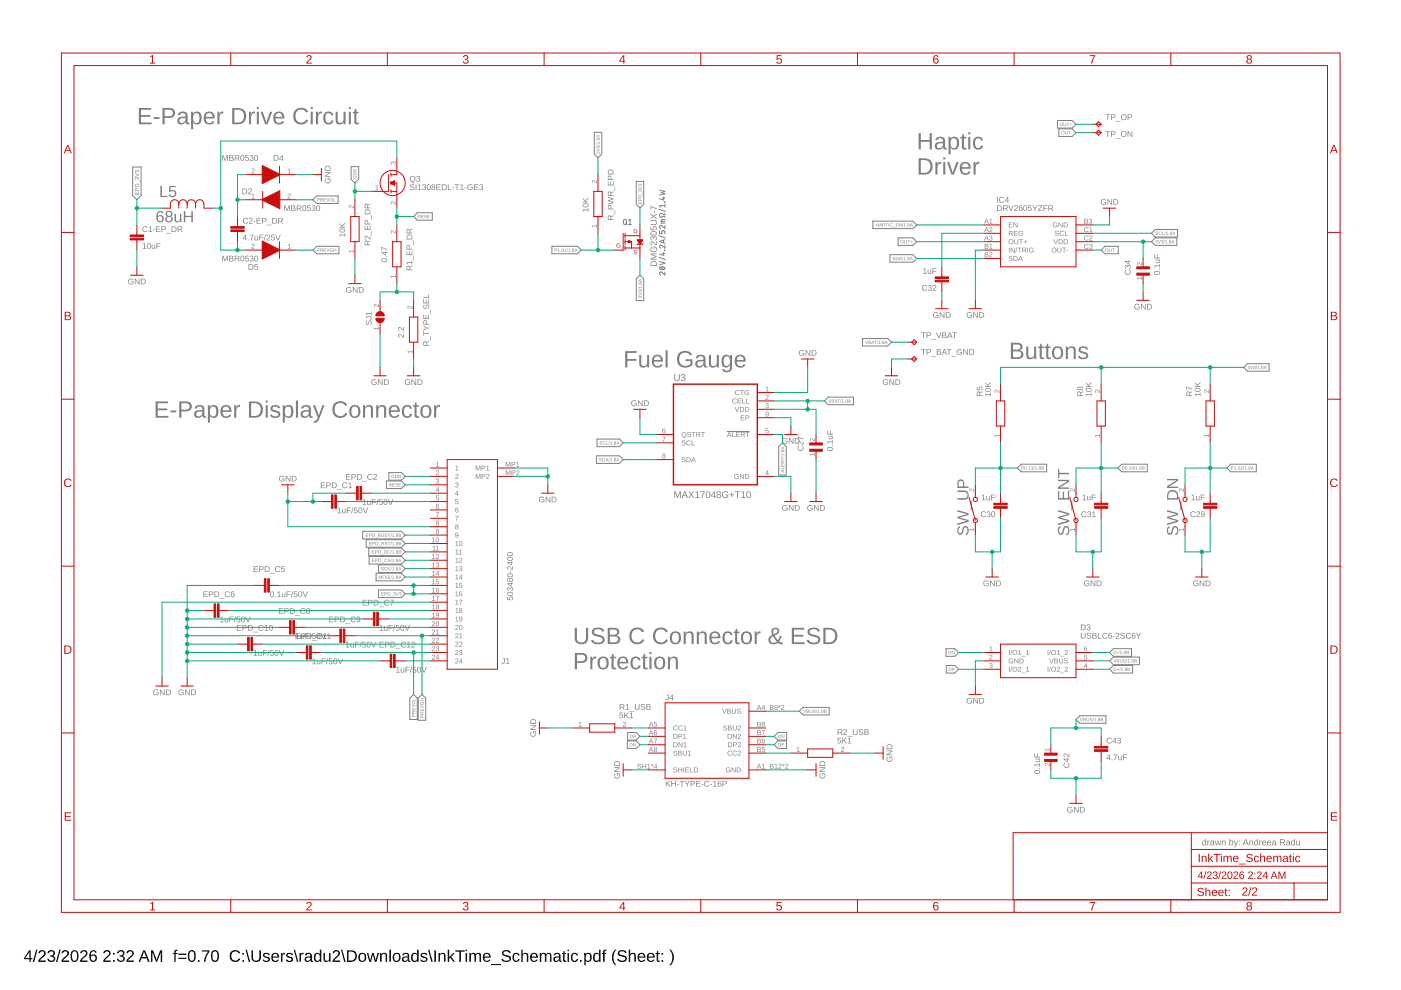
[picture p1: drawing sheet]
<svg xmlns="http://www.w3.org/2000/svg" width="297mm" height="210mm" viewBox="0 0 297 210" stroke-linecap="round" stroke-linejoin="round" font-family="sans-serif">
<path d="M6.2 201.5h.3v1.6h.4v.3h-.4v.5h-.3v-.5h-1.1v-.3zM6.2 201.8l-.8 1.3h.8zM7.7 201.4h.2l-.7 2.6h-.2zM8.4 201.6a.79 .79 0 0 1 1.2 .2 .79 .79 0 0 1-.4 1.1l-.7 .8h1.2v.2h-1.6l.1-.4 .5-.6a.72 .72 0 0 0 .4-1.2l-.5 .1-.1 .3h-.4zM10.3 201.6a.71 .71 0 0 1 1.1-.1 .71 .71 0 0 1 0 1.1l-.3 .1a.69 .69 0 0 1 .6 .9 .69 .69 0 0 1-1 .3l-.6-.4-.1-.2h.4a.49 .49 0 0 0 .6 .4 .49 .49 0 0 0 .2-.8l-.6-.1v-.3a.47 .47 0 0 0 .7-.2 .47 .47 0 0 0-.3-.6 .47 .47 0 0 0-.6 .4h-.3zM12.6 201.4h.3l-.7 2.6h-.3zM13.3 201.6a.79 .79 0 0 1 1.2 .2 .79 .79 0 0 1-.4 1.1l-.7 .8h1.2v.2h-1.6l.1-.4 .6-.6a.72 .72 0 0 0 .3-1.2l-.5 .1-.1 .3h-.4zM15.3 201.6a.91 .91 0 0 1 1.1 .1 .91 .91 0 0 1 .3 1 .89 .89 0 0 1-.4 1.1 .89 .89 0 0 1-1.1-.2l-.2-.5v-.8zM15.5 201.8a1.65 1.65 0 0 0 .1 1.9h.2a1.12 1.12 0 0 0 .5-1.6l-.3-.4zM17.2 201.6a.79 .79 0 0 1 1.3 .2 .79 .79 0 0 1-.5 1.1l-.7 .8h1.3v.2h-1.6l.1-.4 .5-.6a.72 .72 0 0 0 .4-1.2l-.6 .1-.1 .3h-.3zM19.3 201.6a.76 .76 0 0 1 1.2 .3l-.3 .1a.51 .51 0 0 0-.6-.2 .51 .51 0 0 0-.3 .6l-.1 .3a.79 .79 0 0 1 1.2 0 .79 .79 0 0 1-.1 1.1 .79 .79 0 0 1-1.1-.2 1.85 1.85 0 0 1 .1-2zM19.2 203.1a.52 .52 0 0 0 1 0 .52 .52 0 0 0-1 0zM22.1 201.6a.79 .79 0 0 1 1.3 .2 .79 .79 0 0 1-.5 1.1l-.7 .8h1.3v.2h-1.6l.1-.4 .5-.6a.72 .72 0 0 0 .4-1.2l-.5 .1-.2 .3h-.3zM24 202.1h.3v.3h-.3zM24 203.6h.3v.3h-.3zM25.1 201.6a.71 .71 0 0 1 1-.1 .71 .71 0 0 1 0 1.1l-.2 .1a.69 .69 0 0 1 .5 .9 .69 .69 0 0 1-1 .3l-.6-.4v-.2h.3a.49 .49 0 0 0 .7 .4 .49 .49 0 0 0 .2-.8l-.6-.1v-.3a.47 .47 0 0 0 .6-.2 .47 .47 0 0 0-.3-.6 .47 .47 0 0 0-.6 .4h-.3zM27.1 201.6a.79 .79 0 0 1 1.2 .2 .79 .79 0 0 1-.5 1.1l-.7 .8h1.3v.2h-1.6l.1-.4 .5-.6a.72 .72 0 0 0 .4-1.2l-.5 .1-.2 .3h-.3zM30.4 201.5h.3l1 2.4h-.3l-.3-.7h-1.1l-.3 .7h-.3zM30.6 201.7l-.5 1.3h.9zM32 201.5h.4l.8 2.1 .8-2.1h.4v2.4h-.3v-2.1l-.8 2.1h-.2l-.8-2.1v2.1h-.3zM37.1 201.5l.5-.1v.2l-.3 .2v.3h.3v.2h-.3v1.6h-.4v-1.6h-.2v-.2h.2zM37.8 202.2h1.7v.2h-1.7zM37.8 203.1h1.7v.2h-1.7zM40.2 201.6a.91 .91 0 0 1 1 .1 .91 .91 0 0 1 .3 1 .89 .89 0 0 1-.3 1.1 .89 .89 0 0 1-1.2-.2l-.2-.5v-.8zM40.4 201.8a1.65 1.65 0 0 0 .1 1.9h.2a1.12 1.12 0 0 0 .4-1.6l-.3-.4zM42 203.5h.3v.4h-.3zM42.8 201.5h1.6l-.7 1.6-.1 .8h-.3a3.8 3.8 0 0 1 .8-2.1h-1.3zM45.1 201.6a.91 .91 0 0 1 1.1 .1 .91 .91 0 0 1 .2 1 .89 .89 0 0 1-.3 1.1 .89 .89 0 0 1-1.2-.2l-.1-.5v-.8zM45.3 201.8a1.65 1.65 0 0 0 .1 1.9h.2a1.12 1.12 0 0 0 .5-1.6l-.3-.4zM49 201.8a1.21 1.21 0 0 1 1.9 .3l-.3 .1a.9 .9 0 0 0-1.3-.3 .9 .9 0 0 0-.2 1.3 .84 .84 0 0 0 .8 .5 .84 .84 0 0 0 .8-.5l.2 .1a1.25 1.25 0 0 1-1.8 .4 1.25 1.25 0 0 1-.1-1.9zM51.4 202.1h.3v.3h-.3zM51.4 203.6h.3v.3h-.3zM52.1 201.4h.2l.7 2.6h-.2zM53.3 201.5h.3v1.5a.68 .68 0 0 0 .7 .7 .68 .68 0 0 0 .7-.7v-1.5h.3v1.5a1.01 1.01 0 0 1-1 1 1.01 1.01 0 0 1-1-1zM55.9 202.2a.85 .85 0 0 1 1.3 .3h-.3a.39 .39 0 0 0-.5-.3 .39 .39 0 0 0-.2 .5l.2 .1a.67 .67 0 0 1 .6 .2 .67 .67 0 0 1 .1 .7 .91 .91 0 0 1-1.4-.2l.3-.1a.45 .45 0 0 0 .5 .4 .45 .45 0 0 0 .4-.6h-.1a.82 .82 0 0 1-1-.8zM57.7 202.3a.85 .85 0 0 1 1.1-.2 .85 .85 0 0 1 .4 1h-1.4a.54 .54 0 0 0 .4 .6 .54 .54 0 0 0 .6-.3l.3 .1a.92 .92 0 0 1-1.3 .3 .92 .92 0 0 1-.2-1.3zM58 202.4l-.2 .4h1l-.3-.5zM59.6 202.1h.3v.3l.1-.3 .4-.1v.3h-.3l-.2 .3v1.3h-.3zM60.9 202.2a.85 .85 0 0 1 1.2 .3h-.3a.39 .39 0 0 0-.4-.3 .39 .39 0 0 0-.3 .5l.2 .1a.67 .67 0 0 1 .7 .2 .67 .67 0 0 1 .1 .7 .91 .91 0 0 1-1.5-.2l.3-.1a.45 .45 0 0 0 .5 .4 .45 .45 0 0 0 .4-.6h-.1a.82 .82 0 0 1-1-.8zM62.3 201.4h.2l.8 2.6h-.3zM63.5 202.1h.3v.3l.2-.3 .4-.1v.3h-.4l-.1 .3-.1 1.3h-.3zM64.9 202.1a.74 .74 0 0 1 .8-.1 .74 .74 0 0 1 .4 .6v1l.3 .1v.2h-.4l-.2-.3a.63 .63 0 0 1-.8 .4 .63 .63 0 0 1-.4-.8 .63 .63 0 0 1 .8-.4h.4a.42 .42 0 0 0-.3-.5 .42 .42 0 0 0-.5 .3l-.3-.1zM65 203.1a.41 .41 0 0 0 .1 .7 .41 .41 0 0 0 .6-.4l.1-.4zM66.7 202.3l.5-.3 .6 .3v-.9h.3v2.5h-.3v-.3a.71 .71 0 0 1-.9 .3 .71 .71 0 0 1-.4-.9zM67 202.4a.91 .91 0 0 0 .3 1.3 .79 .79 0 0 0 .5-.7 .79 .79 0 0 0-.5-.8zM68.6 202.1h.3v1.1a.45 .45 0 0 0 .5 .5 .45 .45 0 0 0 .4-.6v-1h.3v1.8h-.3v-.3a.63 .63 0 0 1-.7 .3 .63 .63 0 0 1-.5-.6zM70.8 201.6a.79 .79 0 0 1 1.2 .2 .79 .79 0 0 1-.5 1.1l-.7 .8h1.3v.2h-1.6l.1-.4 .5-.6a.72 .72 0 0 0 .4-1.2l-.5 .1-.2 .3h-.3zM72.3 201.4h.3l.7 2.6h-.3zM73.6 201.5h.8a1.22 1.22 0 0 1 1.3 1.2 1.22 1.22 0 0 1-1.2 1.2h-.9zM73.9 201.8v1.9h.5a1 1 0 0 0 .9-1.3 1 1 0 0 0-1.4-.6zM76.2 202.3a.94 .94 0 0 1 1.5 .5 .94 .94 0 0 1-1.1 1.1l-.4-.2-.2-.4zM76.5 202.3a.86 .86 0 0 0 .3 1.4 .79 .79 0 0 0 .5-.7 .79 .79 0 0 0-.5-.8zM77.8 202.1h.3l.4 1.6 .4-1.6h.3l.4 1.6 .5-1.6h.3l-.6 1.8h-.3l-.4-1.6-.4 1.6h-.4zM80.6 202.1h.3v.3a.63 .63 0 0 1 .7-.4 .63 .63 0 0 1 .5 .7v1.2h-.3v-1.2a.45 .45 0 0 0-.5-.5 .45 .45 0 0 0-.4 .6v1.1h-.3zM82.5 201.4h.4v2.5h-.4zM83.5 202.3a.94 .94 0 0 1 1.4 .5 .94 .94 0 0 1-1.1 1.1l-.3-.2-.2-.4zM83.8 202.3a.86 .86 0 0 0 .3 1.4 .79 .79 0 0 0 .5-.7 .79 .79 0 0 0-.5-.8zM85.5 202.1a.74 .74 0 0 1 .8-.1 .74 .74 0 0 1 .5 .6v1l.2 .1v.2h-.4l-.2-.3a.63 .63 0 0 1-.7 .4 .63 .63 0 0 1-.5-.8 .63 .63 0 0 1 .8-.4h.4a.42 .42 0 0 0-.3-.5 .42 .42 0 0 0-.5 .3l-.3-.1zM85.7 203.1a.41 .41 0 0 0 .1 .7 .41 .41 0 0 0 .6-.4v-.4zM87.3 202.3l.6-.3 .5 .3v-.9h.4v2.5h-.3v-.3a.71 .71 0 0 1-1 .3 .71 .71 0 0 1-.3-.9zM87.6 202.4a.91 .91 0 0 0 .3 1.3 .79 .79 0 0 0 .5-.7 .79 .79 0 0 0-.5-.8zM89.3 202.2a.85 .85 0 0 1 1.3 .3h-.3a.39 .39 0 0 0-.5-.3 .39 .39 0 0 0-.2 .5l.2 .1a.67 .67 0 0 1 .6 .2 .67 .67 0 0 1 .1 .7 .91 .91 0 0 1-1.4-.2l.3-.1a.45 .45 0 0 0 .5 .4 .45 .45 0 0 0 .4-.6h-.1a.82 .82 0 0 1-1-.8zM90.8 201.4h.2l.7 2.6h-.2zM92.1 201.5h.3v2.4h-.3zM93 202.1h.3v.3a.63 .63 0 0 1 .7-.4 .63 .63 0 0 1 .5 .7v1.2h-.4v-1.2a.45 .45 0 0 0-.5-.5 .45 .45 0 0 0-.3 .6v1.1h-.3zM94.9 201.4h.3v1.6l.9-.9h.3l-.7 .8 .8 1h-.4l-.6-.8-.3 .2v.6h-.3zM96.5 201.5h2v.3h-.8v2.1h-.3v-2.1h-.9zM98.7 201.4h.3v.3h-.3zM98.7 202.1h.3v1.8h-.3zM99.5 202.1h.3v.3a.58 .58 0 0 1 .5-.4 .58 .58 0 0 1 .6 .4 .58 .58 0 0 1 .7-.4 .58 .58 0 0 1 .4 .7v1.2h-.3v-1.4a.41 .41 0 0 0-.6-.2 .41 .41 0 0 0-.2 .5v1.1h-.3v-1.4a.41 .41 0 0 0-.6-.2 .41 .41 0 0 0-.2 .5v1.1h-.3zM102.6 202.3a.85 .85 0 0 1 1-.2 .85 .85 0 0 1 .4 1h-1.3a.54 .54 0 0 0 .3 .6 .54 .54 0 0 0 .7-.3l.3 .1a.92 .92 0 0 1-1.3 .3 .92 .92 0 0 1-.2-1.3zM102.8 202.4l-.1 .4h1l-.3-.5zM104.1 204.4h2.1v.2h-2.1zM106.5 201.7a1.11 1.11 0 0 1 1.8 .3l-.3 .1a.63 .63 0 0 0-.7-.4 .63 .63 0 0 0-.5 .5l.6 .3a.75 .75 0 0 1 .9 .8 .75 .75 0 0 1-1 .7 .89 .89 0 0 1-1-.7h.3a.73 .73 0 0 0 .8 .4 .73 .73 0 0 0 .6-.5l-.7-.4a.72 .72 0 0 1-.8-1.1zM108.9 202.3a.76 .76 0 0 1 1.3 .3h-.4a.48 .48 0 0 0-.6-.3 .48 .48 0 0 0-.2 .7 .48 .48 0 0 0 .2 .7 .48 .48 0 0 0 .7-.4l.3 .1a.79 .79 0 0 1-1 .5 .79 .79 0 0 1-.5-.9zM110.5 201.4h.3v1a.63 .63 0 0 1 .7-.4 .63 .63 0 0 1 .5 .7v1.2h-.3v-1.2a.45 .45 0 0 0-.5-.5 .45 .45 0 0 0-.4 .6v1.1h-.3zM112.6 202.3a.85 .85 0 0 1 1-.2 .85 .85 0 0 1 .4 1h-1.3a.54 .54 0 0 0 .3 .6 .54 .54 0 0 0 .7-.3l.3 .1a.92 .92 0 0 1-1.3 .3 .92 .92 0 0 1-.2-1.3zM112.9 202.4l-.2 .4h1l-.3-.5zM114.4 202.1h.3v.3a.58 .58 0 0 1 .6-.4 .58 .58 0 0 1 .5 .4 .58 .58 0 0 1 .7-.4 .58 .58 0 0 1 .4 .7v1.2h-.3v-1.4a.41 .41 0 0 0-.5-.2 .41 .41 0 0 0-.3 .5v1.1h-.3v-1.4a.41 .41 0 0 0-.5-.2 .41 .41 0 0 0-.2 .5v1.1h-.4zM117.6 202.1a.74 .74 0 0 1 .8-.1 .74 .74 0 0 1 .4 .6v1l.3 .1v.2h-.4l-.2-.3a.63 .63 0 0 1-.7 .4 .63 .63 0 0 1-.5-.8 .63 .63 0 0 1 .8-.4h.4a.42 .42 0 0 0-.3-.5 .42 .42 0 0 0-.5 .3l-.3-.1zM117.8 203.1a.41 .41 0 0 0 .1 .7 .41 .41 0 0 0 .5-.4l.1-.4zM119.5 201.6h.2v.5h.3v.2h-.3v1.2l.1 .2h.3v.2h-.6l-.1-.1v-1.5h-.2v-.2h.2zM120.3 201.4h.3v.3h-.3zM120.3 202.1h.3v1.8h-.3zM121.2 202.3a.76 .76 0 0 1 1.3 .3h-.3a.48 .48 0 0 0-.6-.3 .48 .48 0 0 0-.2 .7 .48 .48 0 0 0 .2 .7 .48 .48 0 0 0 .6-.4l.4 .1a.79 .79 0 0 1-1 .5 .79 .79 0 0 1-.6-.9zM123 203.5h.3v.4h-.3zM123.9 202.1h.3v.3a.71 .71 0 0 1 .9-.3 .71 .71 0 0 1 .3 .9 .76 .76 0 0 1-.9 .9l-.3-.3v1.1h-.3zM124.4 202.3a.84 .84 0 0 0 .3 1.4 .83 .83 0 0 0 0-1.4zM125.9 202.3l.5-.3 .6 .3v-.9h.3v2.5h-.3v-.3a.71 .71 0 0 1-.9 .3 .71 .71 0 0 1-.4-.9zM126.2 202.4a.91 .91 0 0 0 .3 1.3 .79 .79 0 0 0 .5-.7 .79 .79 0 0 0-.5-.8zM128 201.5l.6-.1v.2l-.4 .2v.3h.4v.2h-.4v1.6h-.3v-1.6h-.3v-.2h.3zM130.4 201.4h.3a2.48 2.48 0 0 0 0 3.3 1.06 1.06 0 0 1-.9-1.1 2.47 2.47 0 0 1 .6-2.2zM131.1 201.7a1.11 1.11 0 0 1 1.7 .3l-.3 .1a.63 .63 0 0 0-.6-.4 .63 .63 0 0 0-.6 .5l.7 .3a.75 .75 0 0 1 .9 .8 .75 .75 0 0 1-1 .7 .89 .89 0 0 1-1-.7h.3a.73 .73 0 0 0 .7 .4 .73 .73 0 0 0 .7-.5l-.8-.4a.72 .72 0 0 1-.7-1.1zM133.3 201.4h.3v1a.63 .63 0 0 1 .7-.4 .63 .63 0 0 1 .5 .7v1.2h-.3v-1.2a.45 .45 0 0 0-.5-.5 .45 .45 0 0 0-.4 .6v1.1h-.3zM135.4 202.3a.85 .85 0 0 1 1-.2 .85 .85 0 0 1 .4 1h-1.3a.54 .54 0 0 0 .3 .6 .54 .54 0 0 0 .7-.3l.3 .1a.92 .92 0 0 1-1.3 .3 .92 .92 0 0 1-.2-1.3zM135.6 202.4l-.1 .4h1l-.3-.5zM137.4 202.3a.85 .85 0 0 1 1-.2 .85 .85 0 0 1 .4 1h-1.3a.54 .54 0 0 0 .3 .6 .54 .54 0 0 0 .7-.3l.3 .1a.92 .92 0 0 1-1.4 .3 .92 .92 0 0 1-.2-1.3zM137.6 202.4l-.1 .4h1l-.3-.5zM139.3 201.6h.2v.5h.4v.2h-.4v1.2l.1 .2h.3v.2h-.5l-.1-.1-.1-1.5h-.2v-.2h.2zM140.3 202.1h.3v.3h-.3zM140.3 203.6h.3v.3h-.3zM141.9 201.4a1.06 1.06 0 0 1 .9 1 2.47 2.47 0 0 1-.6 2.3h-.3a2.48 2.48 0 0 0 0-3.3z" fill="#000"/>
<g fill="#808080">
<path d="M255 178.3l.4-.1 .2 .2v-.6h.1v1.4h-.1v-.1a.36 .36 0 0 1-.4 .1 .36 .36 0 0 1-.3-.2zM255.1 178.4l.1 .7a.35 .35 0 0 0 .4-.4 .35 .35 0 0 0-.5-.3zM256 178.2h.1l.1 .2 .3-.2-.3 .4v.6h-.2zM256.7 178.3h.6l.2 .9h-.2l-.1-.2a.33 .33 0 0 1-.5 .2 .33 .33 0 0 1 .1-.6h.4a.23 .23 0 0 0-.1-.3 .23 .23 0 0 0-.3 .2h-.2zM256.8 178.9a.24 .24 0 0 0 .4 0 .24 .24 0 0 0-.4 0zM257.5 178.2h.2l.2 .9 .2-.9h.2l.2 .9 .3-.9h.1l-.3 1h-.2l-.2-.8-.2 .8h-.2zM259.1 178.2h.1v.2a.34 .34 0 0 1 .4-.2 .34 .34 0 0 1 .3 .4v.6h-.2v-.6a.24 .24 0 0 0-.3-.3 .24 .24 0 0 0-.2 .3v.6h-.1zM260.6 177.8h.2v.6a.36 .36 0 0 1 .4-.2 .36 .36 0 0 1 .3 .3 .52 .52 0 0 1-.4 .7l-.3-.1v.1h-.2zM260.9 178.4l-.1 .5 .2 .2a.37 .37 0 0 0 .3-.4 .37 .37 0 0 0-.3-.3zM261.6 178.2h.2l.3 .8 .2-.8h.2l-.4 1.2a.23 .23 0 0 1-.2 .2 .23 .23 0 0 1-.3-.1l.4-.3zM262.7 178.2h.2v.2h-.2zM262.7 179h.2v.2h-.2zM264 177.9h.2l.5 1.3h-.1l-.2-.4h-.6l-.1 .4h-.2zM264.1 178l-.2 .7h.5zM264.9 178.2h.1v.2a.34 .34 0 0 1 .4-.2 .34 .34 0 0 1 .3 .4v.6h-.2v-.6a.24 .24 0 0 0-.3-.3 .24 .24 0 0 0-.2 .3v.6h-.1zM266.1 178.3l.3-.1 .2 .2v-.6h.1v1.4h-.1v-.1a.36 .36 0 0 1-.4 .1 .36 .36 0 0 1-.3-.2zM266.1 178.4l.1 .7a.35 .35 0 0 0 .4-.4 .35 .35 0 0 0-.5-.3zM267 178.2h.2v.2l.3-.2-.3 .4v.6h-.2zM267.7 178.3a.46 .46 0 0 1 .7 .1l.1 .4h-.7a.29 .29 0 0 0 .1 .3 .29 .29 0 0 0 .4-.1h.1a.51 .51 0 0 1-.7 .1 .51 .51 0 0 1 0-.8zM267.8 178.4v.2h.5l-.2-.3zM268.8 178.3a.46 .46 0 0 1 .7 .1v.4h-.7a.29 .29 0 0 0 .2 .3 .29 .29 0 0 0 .4-.1h.1a.51 .51 0 0 1-.8 .1 .51 .51 0 0 1 .1-.8zM268.9 178.4l-.1 .2h.6l-.2-.3zM269.8 178.3h.6l.3 .9h-.2l-.1-.2a.33 .33 0 0 1-.6 .2 .33 .33 0 0 1 .1-.6h.5a.23 .23 0 0 0-.2-.3 .23 .23 0 0 0-.3 .2h-.2zM269.9 178.9a.25 .25 0 0 0 .5 0 .25 .25 0 0 0-.5 0zM271.4 177.9h.6a.38 .38 0 0 1 .4 .3 .38 .38 0 0 1-.3 .5l.4 .5h-.2l-.3-.5h-.5v.5h-.1zM271.5 178.1v.4h.5a.25 .25 0 0 0 .3-.2 .25 .25 0 0 0-.3-.2zM272.8 178.3h.6l.2 .9h-.2l-.1-.2a.33 .33 0 0 1-.5 .2 .33 .33 0 0 1 .1-.6h.4a.23 .23 0 0 0-.1-.3 .23 .23 0 0 0-.3 .2h-.2zM272.9 178.9a.24 .24 0 0 0 .4 0 .24 .24 0 0 0-.4 0zM273.9 178.3l.3-.1 .2 .2v-.6h.2v1.4h-.2v-.1a.36 .36 0 0 1-.4 .1 .36 .36 0 0 1-.3-.2zM274 178.4v.7a.35 .35 0 0 0 .4-.4 .35 .35 0 0 0-.4-.3zM274.8 178.2h.2v.7a.24 .24 0 0 0 .3 .2 .24 .24 0 0 0 .2-.3v-.6h.1v1h-.1v-.1a.34 .34 0 0 1-.4 .1 .34 .34 0 0 1-.3-.3z"/>
<path d="M29.4 22.9h2.7v.4h-2.2v1.1h2v.4h-2v1.2h2.3v.3h-2.8zM32.6 24.8h1.2v.4h-1.2zM34.4 22.9a3 3 0 0 1 2.4 .3 1.07 1.07 0 0 1 .2 1.2 1.07 1.07 0 0 1-1.1 .6h-1v1.3h-.5zM34.9 23.3v1.3h1a.69 .69 0 0 0 .7-.7 .69 .69 0 0 0-.8-.6zM38 23.8a1.05 1.05 0 0 1 1.1-.2 1.05 1.05 0 0 1 .7 .9v1.4l.1 .2h.3v.2l-.4 .1a.45 .45 0 0 1-.5-.6 .86 .86 0 0 1-1.3 .5 .86 .86 0 0 1 .1-1.4l1.2-.2a.6 .6 0 0 0-.4-.7 .6 .6 0 0 0-.7 .4h-.5zM38.2 25.2a.55 .55 0 0 0 .1 .8 .55 .55 0 0 0 .8-.2l.2-.8zM40.5 23.7h.4v.4a1.01 1.01 0 0 1 1.3-.3 1.01 1.01 0 0 1 .6 1.2 1.02 1.02 0 0 1-.5 1.3 1.02 1.02 0 0 1-1.4-.4l.1 1.5h-.5zM41.3 24.1a1.41 1.41 0 0 0 .1 1.9h.5a1.41 1.41 0 0 0 0-2zM43.5 24a1.21 1.21 0 0 1 1.4-.2 1.21 1.21 0 0 1 .6 1.3h-1.9a.77 .77 0 0 0 .5 .9 .77 .77 0 0 0 1-.3l.4 .1a1.26 1.26 0 0 1-1.7 .5 1.26 1.26 0 0 1-.6-1.6zM43.8 24.2l-.2 .6h1.5a.71 .71 0 0 0-.4-.8 .71 .71 0 0 0-.9 .2zM46.1 23.7h.4v.5a.64 .64 0 0 1 .8-.5v.4a.66 .66 0 0 0-.6 .2 .66 .66 0 0 0-.2 .7v1.3h-.4zM49.2 22.9a3.3 3.3 0 0 1 2.5 .4 1.77 1.77 0 0 1 .4 1.9 1.77 1.77 0 0 1-1.6 1.1h-1.3zM49.7 23.3v2.7h.8a1.35 1.35 0 0 0 1.2-1.4 1.35 1.35 0 0 0-1.3-1.3zM52.8 23.7h.4v.5a.64 .64 0 0 1 .8-.5v.4a.66 .66 0 0 0-.7 .2 .66 .66 0 0 0-.1 .7v1.3h-.4zM54.4 22.7h.5v.4h-.5zM54.4 23.7h.5v2.6h-.5zM55.2 23.7h.5l.8 2.3 .7-2.3h.5l-1 2.6h-.5zM58.3 24a1.21 1.21 0 0 1 1.4-.2 1.21 1.21 0 0 1 .6 1.3h-1.9a.77 .77 0 0 0 .5 .9 .77 .77 0 0 0 .9-.3l.4 .1a1.26 1.26 0 0 1-1.6 .5 1.26 1.26 0 0 1-.6-1.6zM58.6 24.2l-.2 .6h1.4a.71 .71 0 0 0-.4-.8 .71 .71 0 0 0-.8 .2zM62.6 23.3a1.72 1.72 0 0 1 2.7 .4l-.4 .1a1.23 1.23 0 0 0-1.6-.4 1.23 1.23 0 0 0-.6 1.5 1.2 1.2 0 0 0 1 1.1 1.2 1.2 0 0 0 1.3-.7l.3 .2a1.73 1.73 0 0 1-2.3 .7 1.73 1.73 0 0 1-.7-2.3zM65.9 22.7h.4v.4h-.4zM65.9 23.7h.4v2.6h-.4zM67 23.7h.4v.5a.64 .64 0 0 1 .8-.5v.4a.66 .66 0 0 0-.6 .2 .66 .66 0 0 0-.2 .7v1.3h-.4zM68.8 24a1.08 1.08 0 0 1 1.9 .4l-.5 .1a.68 .68 0 0 0-.9-.4 .68 .68 0 0 0-.3 .9 .7 .7 0 0 0 .3 .9 .7 .7 0 0 0 .9-.2l.1-.2 .4 .1a1.11 1.11 0 0 1-1.4 .8 1.11 1.11 0 0 1-.8-1.4zM71.2 23.7h.4v1.7a.63 .63 0 0 0 .7 .7 .63 .63 0 0 0 .5-.9v-1.5h.5v2.6h-.4v-.4a.89 .89 0 0 1-1.1 .5 .89 .89 0 0 1-.6-.9zM74 22.7h.4v.4h-.4zM74 23.7h.4v2.6h-.4zM75.3 23.1h.3v.6h.4v.3h-.4v1.9l.1 .1h.4v.3l-.5 .1a.5 .5 0 0 1-.5-.6v-1.8h-.3v-.3h.3z"/>
<path d="M138.1 55.5a.67 .67 0 0 1 .7-.2 .67 .67 0 0 1 .4 .6v.5h-1.3zM138.2 55.6l-.1 .6h1a.56 .56 0 0 0-.2-.6 .56 .56 0 0 0-.7 0zM137.9 53.8h1.3v.1h-1.1l1.1 .4v.2l-1.1 .4h1.1v.1h-1.3v-.2l1.1-.4-1.1-.4zM138.1 52.4l.1-.1 .1 .2a.51 .51 0 0 0 0 .7 .51 .51 0 0 0 .7 0 .51 .51 0 0 0 0-.8h-.3v.4h-.1v-.5h.4a.69 .69 0 0 1 .2 .9 .69 .69 0 0 1-1 .2 .69 .69 0 0 1-.1-1zM138 51.3a.92 .92 0 0 1 1.1 .5v-.6h.1v.8l-.6-.5a.27 .27 0 0 0-.4-.1 .27 .27 0 0 0 .1 .5v.1l-.4-.2zM138 50.2l.4-.1 .2 .3a.35 .35 0 0 1 .4-.3 .35 .35 0 0 1 .3 .4l-.2 .4-.2 .1v-.2a.27 .27 0 0 0 .2-.3 .27 .27 0 0 0-.4-.2l-.1 .4h-.1a.26 .26 0 0 0-.1-.4 .26 .26 0 0 0-.4 .2 .26 .26 0 0 0 .3 .3v.2l-.4-.3zM138.1 49.1a.61 .61 0 0 1 .8-.1 .61 .61 0 0 1 .2 .8 .61 .61 0 0 1-.8 .1 .61 .61 0 0 1-.2-.8zM138.1 49.3a.52 .52 0 0 0 .5 .5 .52 .52 0 0 0 .5-.5l-.5-.1zM137.9 48h.2v.6l.4 .1a.45 .45 0 0 1 .2-.7 .45 .45 0 0 1 .6 .3 .45 .45 0 0 1-.4 .6l.2-.5a.3 .3 0 0 0-.4-.2 .3 .3 0 0 0-.1 .5v.1h-.7zM137.9 46.7h.8a.54 .54 0 0 1 .6 .5 .54 .54 0 0 1-.5 .5h-.9v-.1h.9a.36 .36 0 0 0 .3-.4 .36 .36 0 0 0-.4-.4h-.8zM137.9 45.3l.7 .5 .6-.5v.2l-.5 .4 .5 .4v.2l-.6-.5-.7 .4v-.2l.5-.3-.5-.4zM138.7 44.7h.1v.5h-.1zM137.9 43.6l1.3 .5v.2l-1.1-.5v.7h-.2z"/>
<path d="M194.8 28.2h.4v1.5h1.9v-1.5h.5v3.5h-.5v-1.6h-1.9v1.6h-.4zM198.6 29.2a1.05 1.05 0 0 1 1.1-.2 1.05 1.05 0 0 1 .7 .9v1.3l.1 .2h.3v.3h-.4a.45 .45 0 0 1-.5-.5 .86 .86 0 0 1-1.3 .4 .86 .86 0 0 1 .1-1.4l1.2-.1a.6 .6 0 0 0-.4-.8 .6 .6 0 0 0-.7 .4h-.5zM198.8 30.5a.55 .55 0 0 0 .1 .9 .55 .55 0 0 0 .8-.2l.2-.8zM201.1 29h.4v.5a1.01 1.01 0 0 1 1.3-.4 1.01 1.01 0 0 1 .5 1.2 1.02 1.02 0 0 1-.4 1.3 1.02 1.02 0 0 1-1.4-.3v1.4h-.4zM201.8 29.4a1.41 1.41 0 0 0 .2 2h.5a1.41 1.41 0 0 0 0-2zM204.1 28.4h.3v.6h.5v.4h-.5v1.8l.1 .2 .4-.1v.4h-.4a.5 .5 0 0 1-.6-.6v-1.7h-.3v-.4h.4zM205.3 28h.4v.5h-.4zM205.3 29h.4v2.7h-.4zM206.6 29.3a1.08 1.08 0 0 1 1.8 .5h-.4a.68 .68 0 0 0-.9-.4 .68 .68 0 0 0-.4 .9 .7 .7 0 0 0 .3 1 .7 .7 0 0 0 1-.3v-.1h.4a1.11 1.11 0 0 1-1.3 .8 1.11 1.11 0 0 1-.8-1.3z"/>
<path d="M194.8 33.6a3.3 3.3 0 0 1 2.5 .4 1.77 1.77 0 0 1 .3 1.9 1.77 1.77 0 0 1-1.5 1.1h-1.3zM195.2 33.9v2.7h.8a1.35 1.35 0 0 0 1.3-1.4 1.35 1.35 0 0 0-1.4-1.3zM198.3 34.4h.4v.5a.64 .64 0 0 1 .9-.6v.4a.66 .66 0 0 0-.7 .2 .66 .66 0 0 0-.1 .7v1.4h-.5zM200 33.4h.4v.4h-.4zM200 34.4h.4v2.6h-.4zM200.8 34.4h.4l.8 2.3 .8-2.3h.5l-1 2.6h-.6zM203.8 34.7a1.21 1.21 0 0 1 1.4-.3 1.21 1.21 0 0 1 .6 1.4h-1.9a.77 .77 0 0 0 .5 .9 .77 .77 0 0 0 1-.4l.4 .1a1.26 1.26 0 0 1-1.7 .6 1.26 1.26 0 0 1-.6-1.6zM204.2 34.9l-.3 .5h1.5a.71 .71 0 0 0-.4-.7 .71 .71 0 0 0-.8 .2zM206.4 34.4h.4v.5a.64 .64 0 0 1 .8-.6v.4a.66 .66 0 0 0-.6 .2 .66 .66 0 0 0-.2 .7v1.4h-.4z"/>
<path d="M33 85.1h2.6v.4h-2.1v1.1h2v.4h-2v1.2h2.2v.4h-2.7zM36.1 87h1.3v.4h-1.3zM38 85.1a3 3 0 0 1 2.4 .3 1.07 1.07 0 0 1 .2 1.2 1.07 1.07 0 0 1-1.1 .6h-1v1.4h-.5zM38.5 85.5v1.4h.9a.69 .69 0 0 0 .8-.7 .69 .69 0 0 0-.8-.7zM41.6 86a1.05 1.05 0 0 1 1.1-.1 1.05 1.05 0 0 1 .6 .9v1.3l.2 .2h.2v.3h-.3a.45 .45 0 0 1-.5-.5 .86 .86 0 0 1-1.4 .4 .86 .86 0 0 1 .1-1.4l1.3-.2a.6 .6 0 0 0-.4-.7 .6 .6 0 0 0-.8 .4h-.4zM41.8 87.4a.55 .55 0 0 0 0 .9 .55 .55 0 0 0 .9-.3l.2-.7zM44.1 85.9h.4v.4a1.01 1.01 0 0 1 1.3-.3 1.01 1.01 0 0 1 .5 1.2 1.02 1.02 0 0 1-.5 1.3 1.02 1.02 0 0 1-1.3-.3v1.4h-.4zM44.8 86.3a1.41 1.41 0 0 0 .2 2h.4a1.41 1.41 0 0 0 0-2.1zM47 86.2a1.21 1.21 0 0 1 1.5-.2 1.21 1.21 0 0 1 .6 1.3h-1.9a.77 .77 0 0 0 .5 .9 .77 .77 0 0 0 .9-.3l.4 .1a1.26 1.26 0 0 1-1.6 .5 1.26 1.26 0 0 1-.7-1.6zM47.4 86.4l-.2 .6h1.4a.71 .71 0 0 0-.4-.7 .71 .71 0 0 0-.8 .1zM49.6 85.9h.5v.6a.64 .64 0 0 1 .8-.6v.4a.66 .66 0 0 0-.7 .2 .66 .66 0 0 0-.1 .7v1.4h-.4zM52.8 85.1a3.3 3.3 0 0 1 2.5 .5 1.77 1.77 0 0 1 .4 1.9 1.77 1.77 0 0 1-1.6 1.1h-1.3zM53.3 85.5v2.7h.7a1.35 1.35 0 0 0 1.3-1.4 1.35 1.35 0 0 0-1.4-1.3zM56.3 84.9h.5v.5h-.5zM56.3 85.9h.5v2.7h-.5zM57.6 86.1a1.2 1.2 0 0 1 1.8 .4l-.4 .1a.64 .64 0 0 0-.6-.4 .64 .64 0 0 0-.6 .5l.7 .3a.82 .82 0 0 1 .9 .9 .82 .82 0 0 1-1 .7l-1-.3-.2-.4h.4a.77 .77 0 0 0 1.4 0 1.78 1.78 0 0 0-1.3-.7l-.3-.6zM59.9 85.9h.5v.4a1.01 1.01 0 0 1 1.3-.3 1.01 1.01 0 0 1 .5 1.2 1.02 1.02 0 0 1-.5 1.3 1.02 1.02 0 0 1-1.3-.3v1.4h-.4zM60.7 86.3a1.41 1.41 0 0 0 .2 2h.4a1.41 1.41 0 0 0 0-2.1zM62.7 84.9h.5v3.7h-.5zM64.2 86a1.05 1.05 0 0 1 1.1-.1 1.05 1.05 0 0 1 .6 .9v1.3l.1 .2h.3v.3h-.3a.45 .45 0 0 1-.5-.5 .86 .86 0 0 1-1.4 .4 .86 .86 0 0 1 .1-1.4l1.3-.2a.6 .6 0 0 0-.4-.7 .6 .6 0 0 0-.8 .4h-.4zM64.4 87.4a.55 .55 0 0 0 0 .9 .55 .55 0 0 0 .8-.3l.3-.7zM66.3 85.9h.5l.8 2.2 .7-2.2h.5l-1 2.7a1.11 1.11 0 0 1-1.3 1v-.4l.5-.1 .4-.5zM70.9 85.5a1.72 1.72 0 0 1 2.7 .4l-.4 .2a1.23 1.23 0 0 0-1.6-.5 1.23 1.23 0 0 0-.6 1.5 1.2 1.2 0 0 0 1 1.1 1.2 1.2 0 0 0 1.3-.7l.3 .2a1.73 1.73 0 0 1-2.3 .7 1.73 1.73 0 0 1-.7-2.3zM74.5 86.1a1.25 1.25 0 0 1 1.5 0 1.25 1.25 0 0 1 .4 1.5 1.19 1.19 0 0 1-1.3 1 1.19 1.19 0 0 1-1.1-1.4l.2-.8zM74.8 86.3a1.42 1.42 0 0 0 .2 2h.2a1.08 1.08 0 0 0 .7-1.7l-.4-.4zM77 85.9h.4v.5a.89 .89 0 0 1 1-.5 .89 .89 0 0 1 .7 .9v1.8h-.5v-1.7a.63 .63 0 0 0-.7-.7 .63 .63 0 0 0-.5 .8v1.6h-.4zM79.7 85.9h.5v.5a.89 .89 0 0 1 1-.5 .89 .89 0 0 1 .7 .9v1.8h-.5v-1.7a.63 .63 0 0 0-.7-.7 .63 .63 0 0 0-.5 .8v1.6h-.4zM82.7 86.2a1.21 1.21 0 0 1 1.5-.2 1.21 1.21 0 0 1 .6 1.3h-1.9a.77 .77 0 0 0 .5 .9 .77 .77 0 0 0 .9-.3l.4 .1a1.26 1.26 0 0 1-1.6 .5 1.26 1.26 0 0 1-.7-1.6zM83.1 86.4l-.2 .6h1.4a.71 .71 0 0 0-.4-.7 .71 .71 0 0 0-.8 .1zM85.5 86.2a1.08 1.08 0 0 1 1.9 .5h-.5a.68 .68 0 0 0-.9-.4 .68 .68 0 0 0-.3 .9 .7 .7 0 0 0 .2 1 .7 .7 0 0 0 1-.3v-.2l.5 .1a1.11 1.11 0 0 1-1.4 .8 1.11 1.11 0 0 1-.8-1.4zM88 85.3h.3v.6h.5v.3h-.5v1.9l.2 .1h.4v.3l-.5 .1a.5 .5 0 0 1-.5-.6v-1.8h-.3v-.3h.3zM89.5 86.1a1.25 1.25 0 0 1 1.6 0 1.25 1.25 0 0 1 .4 1.5 1.19 1.19 0 0 1-1.4 1 1.19 1.19 0 0 1-1-1.4l.2-.8zM89.9 86.3a1.42 1.42 0 0 0 .2 2h.2a1.08 1.08 0 0 0 .6-1.7l-.4-.4zM92 85.9h.4l.1 .6a.64 .64 0 0 1 .8-.6v.4a.66 .66 0 0 0-.7 .2 .66 .66 0 0 0-.1 .7v1.4h-.5z"/>
<path d="M132.5 74.4h2.5v.4h-2v1.3h1.9v.4h-1.9v1.4h-.5zM135.5 75.3h.5v1.6a.63 .63 0 0 0 .7 .7 .63 .63 0 0 0 .5-.8v-1.5h.4l.1 2.6h-.5v-.5a.89 .89 0 0 1-1 .5 .89 .89 0 0 1-.7-.9zM138.5 75.6a1.21 1.21 0 0 1 1.5-.3 1.21 1.21 0 0 1 .6 1.4h-1.9a.77 .77 0 0 0 .4 .9 .77 .77 0 0 0 1-.4l.4 .1a1.26 1.26 0 0 1-1.7 .5 1.26 1.26 0 0 1-.6-1.6zM138.9 75.7l-.2 .6h1.4a.71 .71 0 0 0-.4-.7 .71 .71 0 0 0-.8 .1zM141.1 74.3h.5v3.6h-.5zM144 74.9a1.8 1.8 0 0 1 2.7 .3l-.4 .1a1.3 1.3 0 0 0-1.8-.3 1.3 1.3 0 0 0-.4 1.7 1.44 1.44 0 0 0 2.3 .5v-.6h-1.1v-.4h1.5v1.2a1.89 1.89 0 0 1-2.7 .2 1.89 1.89 0 0 1-.1-2.7zM147.8 75.4a1.05 1.05 0 0 1 1.1-.2 1.05 1.05 0 0 1 .7 .9v1.3l.1 .2h.3v.3h-.4a.45 .45 0 0 1-.4-.5 .86 .86 0 0 1-1.4 .4 .86 .86 0 0 1 .1-1.4l1.2-.1a.6 .6 0 0 0-.4-.8 .6 .6 0 0 0-.7 .5l-.5-.1zM148 76.7a.55 .55 0 0 0 .1 .9 .55 .55 0 0 0 .8-.2l.2-.8zM150.3 75.3h.4v1.6a.63 .63 0 0 0 .7 .7 .63 .63 0 0 0 .6-.8v-1.5h.4v2.6h-.4v-.5a.89 .89 0 0 1-1 .5 .89 .89 0 0 1-.7-.9zM153.2 75.5a.93 .93 0 0 1 1.6 .2v-.4h.4v2.5a1.12 1.12 0 0 1-.9 1.1 1.12 1.12 0 0 1-1.2-.6l.4-.1a.66 .66 0 0 0 .8 .4 .66 .66 0 0 0 .5-.8v-.4a.99 .99 0 0 1-1.3 .4 .99 .99 0 0 1-.5-1.2zM153.7 75.6a1.5 1.5 0 0 0 .2 2 1 1 0 0 0 .8-1.6l-.4-.4zM156.1 75.6a1.21 1.21 0 0 1 1.4-.3 1.21 1.21 0 0 1 .6 1.4h-1.9a.77 .77 0 0 0 .5 .9 .77 .77 0 0 0 1-.4l.3 .1a1.26 1.26 0 0 1-1.6 .5 1.26 1.26 0 0 1-.6-1.6zM156.4 75.7l-.2 .6h1.5a.71 .71 0 0 0-.4-.7 .71 .71 0 0 0-.9 .1z"/>
<path d="M214.3 72.7a2.25 2.25 0 0 1 2.4 .5v.7l-.6 .4a.94 .94 0 0 1 .9 1.1 .94 .94 0 0 1-1.3 .7h-1.4zM214.8 73v1.1h.8a.57 .57 0 0 0 .7-.5 .57 .57 0 0 0-.7-.6zM214.8 74.5v1.2h.9a.63 .63 0 0 0 .8-.4 .63 .63 0 0 0-.5-.8zM217.6 73.5h.4v1.7a.63 .63 0 0 0 .7 .6 .63 .63 0 0 0 .6-.8v-1.5h.4v2.6h-.4v-.4a.89 .89 0 0 1-1 .4 .89 .89 0 0 1-.7-.9zM220.6 72.9h.3v.6h.5v.3h-.5v1.8l.1 .2h.4v.3l-.4 .1a.5 .5 0 0 1-.6-.6v-1.8h-.3v-.3h.3zM222 72.9h.3v.6h.5v.3h-.5v1.8l.1 .2h.4v.3l-.5 .1a.5 .5 0 0 1-.5-.6v-1.8h-.3v-.3h.3zM223.5 73.6a1.25 1.25 0 0 1 1.5 0 1.25 1.25 0 0 1 .4 1.5 1.19 1.19 0 0 1-1.4 1.1 1.19 1.19 0 0 1-1-1.4l.2-.9zM223.8 73.9a1.42 1.42 0 0 0 .2 1.9h.2a1.08 1.08 0 0 0 .7-1.6l-.4-.4zM226 73.5h.4v.4a.89 .89 0 0 1 1-.4 .89 .89 0 0 1 .7 .9v1.7h-.5v-1.7a.63 .63 0 0 0-.7-.6 .63 .63 0 0 0-.5 .8v1.5h-.4zM228.9 73.6a1.2 1.2 0 0 1 1.8 .5h-.4a.64 .64 0 0 0-.6-.3 .64 .64 0 0 0-.6 .4l.7 .4a.82 .82 0 0 1 .9 .9 .82 .82 0 0 1-1 .7l-1-.3-.2-.4 .4-.1a.77 .77 0 0 0 1.4 0 1.78 1.78 0 0 0-1.3-.7l-.3-.5z"/>
<path d="M121.9 133.1h.4v2.2a.96 .96 0 0 0 1 .9 .96 .96 0 0 0 .9-1v-2.1h.5v2.2a1.43 1.43 0 0 1-1.4 1.3 1.43 1.43 0 0 1-1.4-1.3zM125.6 133.5a1.74 1.74 0 0 1 2.4 .1l.1 .3h-.4a.97 .97 0 0 0-.9-.5 .97 .97 0 0 0-.9 .6 1.68 1.68 0 0 0 1.6 .7 .95 .95 0 0 1 .7 1.2 .95 .95 0 0 1-1.1 .7h-.3a1.32 1.32 0 0 1-1.5-.9l.5-.1a1.1 1.1 0 0 0 1 .6 1.1 1.1 0 0 0 .9-.6 1.51 1.51 0 0 0-1.5-.8 .88 .88 0 0 1-.6-1.3zM128.8 133.1a2.25 2.25 0 0 1 2.5 .5l-.1 .7-.5 .4a.94 .94 0 0 1 .8 1.2 .94 .94 0 0 1-1.3 .7h-1.4zM129.3 133.5v1.1h.8a.57 .57 0 0 0 .7-.6 .57 .57 0 0 0-.7-.5zM129.3 134.9v1.3h.9a.63 .63 0 0 0 .8-.4 .63 .63 0 0 0-.4-.8zM133.9 133.5a1.72 1.72 0 0 1 2.7 .4l-.5 .2a1.23 1.23 0 0 0-1.6-.5 1.23 1.23 0 0 0-.6 1.5 1.2 1.2 0 0 0 1 1.1 1.2 1.2 0 0 0 1.3-.7l.4 .2a1.73 1.73 0 0 1-2.3 .7 1.73 1.73 0 0 1-.8-2.3zM138.9 133.5a1.72 1.72 0 0 1 2.7 .4l-.5 .2a1.23 1.23 0 0 0-1.6-.5 1.23 1.23 0 0 0-.6 1.5 1.2 1.2 0 0 0 1 1.1 1.2 1.2 0 0 0 1.3-.7l.4 .2a1.73 1.73 0 0 1-2.3 .7 1.73 1.73 0 0 1-.7-2.3zM142.4 134.1a1.25 1.25 0 0 1 1.6 0 1.25 1.25 0 0 1 .4 1.5 1.19 1.19 0 0 1-1.4 1 1.19 1.19 0 0 1-1-1.4l.2-.8zM142.8 134.3a1.42 1.42 0 0 0 .2 2h.2a1.08 1.08 0 0 0 .7-1.7l-.5-.4zM144.9 133.9h.4l.1 .5a.89 .89 0 0 1 1-.5 .89 .89 0 0 1 .7 .9v1.8h-.5v-1.7a.63 .63 0 0 0-.7-.7 .63 .63 0 0 0-.5 .8v1.6h-.5zM147.7 133.9h.4l.1 .5a.89 .89 0 0 1 1-.5 .89 .89 0 0 1 .7 .9v1.8h-.5v-1.7a.63 .63 0 0 0-.7-.7 .63 .63 0 0 0-.5 .8v1.6h-.5zM150.7 134.2a1.21 1.21 0 0 1 1.5-.2 1.21 1.21 0 0 1 .5 1.3h-1.8a.77 .77 0 0 0 .4 .9 .77 .77 0 0 0 1-.3l.4 .1a1.26 1.26 0 0 1-1.7 .5 1.26 1.26 0 0 1-.6-1.6zM151.1 134.4l-.2 .6h1.4a.71 .71 0 0 0-.4-.8 .71 .71 0 0 0-.8 .2zM153.5 134.2a1.08 1.08 0 0 1 1.8 .5h-.4a.68 .68 0 0 0-.9-.4 .68 .68 0 0 0-.4 .9 .7 .7 0 0 0 .3 1 .7 .7 0 0 0 1-.3v-.2l.4 .1a1.11 1.11 0 0 1-1.3 .8 1.11 1.11 0 0 1-.8-1.4zM156 133.3h.3v.6h.5v.3h-.5v1.9l.1 .1h.4v.3l-.4 .1a.5 .5 0 0 1-.5-.6v-1.8h-.3v-.3h.3zM157.5 134.1a1.25 1.25 0 0 1 1.5 0 1.25 1.25 0 0 1 .4 1.5 1.19 1.19 0 0 1-1.3 1 1.19 1.19 0 0 1-1-1.4l.2-.8zM157.9 134.3a1.42 1.42 0 0 0 .1 2h.3a1.08 1.08 0 0 0 .6-1.7l-.4-.4zM160 133.9h.4v.6a.64 .64 0 0 1 .8-.6v.4a.66 .66 0 0 0-.6 .2 .66 .66 0 0 0-.2 .7v1.4h-.4zM163.8 133.3a.79 .79 0 0 1 1.2 0 .79 .79 0 0 1-.2 1.2l-.6 .2 .7 1.1 .5-1 .3 .1-.5 1.1 .3 .2h.5v.3l-.4 .1a1.32 1.32 0 0 0-1.4 0 1.02 1.02 0 0 1-1.3-.8 1.02 1.02 0 0 1 .8-1.2l-.2-.7zM164 133.5l-.1 .4 .2 .6a.69 .69 0 0 0 .6-1l-.3-.1zM163.5 135.2a.73 .73 0 0 0 .2 1 .73 .73 0 0 0 1-.2l-.8-1.1zM167.9 133.1h2.6v.4h-2.2v1.1h2v.4h-2v1.2h2.3v.4h-2.7zM171.4 133.5a1.74 1.74 0 0 1 2.3 .1l.1 .3h-.4a.97 .97 0 0 0-.9-.5 .97 .97 0 0 0-.8 .6 1.68 1.68 0 0 0 1.5 .7 .95 .95 0 0 1 .7 1.2 .95 .95 0 0 1-1.1 .7h-.3a1.32 1.32 0 0 1-1.5-.9l.5-.1a1.1 1.1 0 0 0 1 .6 1.1 1.1 0 0 0 1-.6 1.51 1.51 0 0 0-1.6-.8 .88 .88 0 0 1-.5-1.3zM174.6 133.1a3.3 3.3 0 0 1 2.5 .5 1.77 1.77 0 0 1 .3 1.9 1.77 1.77 0 0 1-1.5 1.1h-1.3zM175 133.5v2.7h.8a1.35 1.35 0 0 0 1.3-1.4 1.35 1.35 0 0 0-1.4-1.3z"/>
<path d="M121.9 138.4a3 3 0 0 1 2.3 .3 1.07 1.07 0 0 1 .3 1.2 1.07 1.07 0 0 1-1.1 .7h-1.1v1.3h-.4zM122.3 138.8v1.4h1a.69 .69 0 0 0 .8-.7 .69 .69 0 0 0-.8-.7zM125.1 139.2h.5v.6a.64 .64 0 0 1 .8-.6v.4a.66 .66 0 0 0-.7 .2 .66 .66 0 0 0-.1 .7v1.4h-.4zM127.1 139.4a1.25 1.25 0 0 1 1.5 0 1.25 1.25 0 0 1 .4 1.5 1.19 1.19 0 0 1-1.3 1 1.19 1.19 0 0 1-1-1.3l.2-.9zM127.5 139.6a1.42 1.42 0 0 0 .1 2h.3a1.08 1.08 0 0 0 .6-1.6l-.4-.5zM129.8 138.7h.3v.5h.5v.4h-.5v1.8l.1 .2h.4v.3h-.4a.5 .5 0 0 1-.5-.6v-1.7h-.4v-.4h.4zM131.2 139.5a1.21 1.21 0 0 1 1.4-.2 1.21 1.21 0 0 1 .6 1.4h-1.9a.77 .77 0 0 0 .5 .9 .77 .77 0 0 0 1-.4l.4 .1a1.26 1.26 0 0 1-1.7 .5 1.26 1.26 0 0 1-.6-1.6zM131.5 139.7l-.2 .6h1.5a.71 .71 0 0 0-.4-.7 .71 .71 0 0 0-.9 .1zM134 139.5a1.08 1.08 0 0 1 1.8 .5h-.4a.68 .68 0 0 0-1-.4 .68 .68 0 0 0-.3 1 .7 .7 0 0 0 .3 .9 .7 .7 0 0 0 .9-.3l.1-.1h.4a1.11 1.11 0 0 1-1.3 .8 1.11 1.11 0 0 1-.8-1.3zM136.5 138.7h.3v.5h.5v.4h-.5v1.8l.1 .2h.4v.3h-.4a.5 .5 0 0 1-.6-.6v-1.7h-.3v-.4h.4zM137.7 138.3h.4v.4h-.4zM137.7 139.2h.4v2.7h-.4zM139.1 139.4a1.25 1.25 0 0 1 1.5 0 1.25 1.25 0 0 1 .4 1.5 1.19 1.19 0 0 1-1.3 1 1.19 1.19 0 0 1-1-1.3l.2-.9zM139.5 139.6a1.42 1.42 0 0 0 .1 2h.2a1.08 1.08 0 0 0 .7-1.6l-.4-.5zM141.6 139.2h.4v.5a.89 .89 0 0 1 1.1-.5 .89 .89 0 0 1 .6 .9v1.8h-.4v-1.7a.63 .63 0 0 0-.7-.7 .63 .63 0 0 0-.6 .9v1.5h-.4z"/>
<path d="M27.3 59.2l.6-.1 .4 .3h-.2a.47 .47 0 0 0-.6 0 .47 .47 0 0 0 0 .7 .47 .47 0 0 0 .7-.1v-.2h-.4v-.1h.5v.4a.66 .66 0 0 1-.9 .1 .66 .66 0 0 1-.1-1zM28.6 59.1h.2l.6 1v-1h.2v1.2h-.2l-.7-1v1h-.1zM29.9 59.1h.4a.6 .6 0 0 1 .6 .6 .6 .6 0 0 1-.6 .6h-.4zM30 59.2v1a.51 .51 0 0 0 .7-.5 .51 .51 0 0 0-.7-.5z"/>
<path d="M33.5 44.9a.74 .74 0 0 1 1.2 .3l-.3 .1a.49 .49 0 0 0-.7-.3 .49 .49 0 0 0-.2 .6l-.1 .3a.77 .77 0 0 1 1.2 0 .77 .77 0 0 1-.1 1.1 .77 .77 0 0 1-1.1-.1l-.2-.6v-.7zM33.4 46.3a.5 .5 0 0 0 1 0 .5 .5 0 0 0-1 0zM35.3 44.9a.7 .7 0 0 1 1-.1 .7 .7 0 0 1 0 1l-.1 .1a.69 .69 0 0 1 .4 .9 .69 .69 0 0 1-1 .3 .64 .64 0 0 1-.6-.6 .64 .64 0 0 1 .5-.6l-.4-.4zM35.4 45.3a.45 .45 0 0 0 .9 0 .45 .45 0 0 0-.9 0zM35.3 46.5a.5 .5 0 0 0 1 0 .5 .5 0 0 0-1 0zM37 45.3h.3v1.2a.44 .44 0 0 0 .5 .5 .44 .44 0 0 0 .4-.6v-1.1h.3v1.8h-.3v-.3a.61 .61 0 0 1-.7 .3 .61 .61 0 0 1-.5-.6zM39 44.8h.3v1h1.3v-1h.3v2.3h-.3v-1.1h-1.3v1.1h-.3z"/>
<path d="M47.1 32.9h.2l.4 1 .4-1h.2v1.2h-.1v-1.1l-.4 1.1-.5-1.1v1.1h-.2zM48.6 32.9l.8 .1v.3l-.2 .2 .3 .1-.1 .4-.8 .1zM48.8 33v.4l.5-.1-.1-.2zM48.8 33.5v.5l.5-.2-.1-.2zM49.8 32.9h.5a.35 .35 0 0 1 .5 .3 .35 .35 0 0 1-.3 .4l.3 .5h-.2l-.3-.5h-.4v.5h-.1zM49.9 33v.5h.4a.23 .23 0 0 0 .3-.3 .23 .23 0 0 0-.3-.2zM51.1 33a.58 .58 0 0 1 .8 .3 .58 .58 0 0 1-.3 .8 .62 .62 0 0 1-.7-.4 .62 .62 0 0 1 .2-.7zM51.3 33a.52 .52 0 0 0-.2 .6 .52 .52 0 0 0 .4 .4 .52 .52 0 0 0 .2-.6 .52 .52 0 0 0-.4-.4zM52 32.9h.7v.1h-.5l-.1 .4a.41 .41 0 0 1 .6 .2 .41 .41 0 0 1-.2 .5 .41 .41 0 0 1-.6-.3l.4 .2a.28 .28 0 0 0 .3-.4 .28 .28 0 0 0-.5-.1h-.1zM53.1 33a.35 .35 0 0 1 .5-.1 .35 .35 0 0 1-.1 .6 .32 .32 0 0 1 .2 .4 .32 .32 0 0 1-.4 .2l-.3-.1-.1-.2 .4 .2a.23 .23 0 0 0 .3-.3 .23 .23 0 0 0-.3-.2l-.1-.1a.24 .24 0 0 0 .3-.1 .24 .24 0 0 0-.1-.3 .24 .24 0 0 0-.3 .2h-.2zM54 33a.58 .58 0 0 1 .8 .3 .58 .58 0 0 1-.3 .8 .62 .62 0 0 1-.6-.4 .62 .62 0 0 1 .1-.7zM54.2 33a.52 .52 0 0 0-.2 .6 .52 .52 0 0 0 .4 .4 .52 .52 0 0 0 .2-.6 .52 .52 0 0 0-.4-.4z"/>
<path d="M47.1 54.2h.2l.4 1 .4-1h.2v1.2h-.1v-1l-.4 1-.5-1v1h-.2zM48.6 54.2l.8 .1v.3l-.2 .2 .3 .2-.1 .3-.8 .1zM48.8 54.3v.4l.5-.1-.1-.2zM48.8 54.9v.4l.5-.1-.1-.3zM49.8 54.2h.5a.35 .35 0 0 1 .5 .3 .35 .35 0 0 1-.3 .4l.3 .5h-.2l-.3-.5h-.4v.5h-.1zM49.9 54.3v.5h.4a.23 .23 0 0 0 .3-.2 .23 .23 0 0 0-.3-.3zM51.1 54.4a.58 .58 0 0 1 .8 .2 .58 .58 0 0 1-.3 .8 .62 .62 0 0 1-.7-.3 .62 .62 0 0 1 .2-.7zM51.3 54.4a.52 .52 0 0 0-.2 .5 .52 .52 0 0 0 .4 .4 .52 .52 0 0 0 .2-.6 .52 .52 0 0 0-.4-.3zM52 54.2h.7v.1h-.5l-.1 .4a.41 .41 0 0 1 .6 .2 .41 .41 0 0 1-.2 .6 .41 .41 0 0 1-.6-.3l.4 .1a.28 .28 0 0 0 .3-.4 .28 .28 0 0 0-.5 0h-.1zM53.1 54.3a.35 .35 0 0 1 .5 0 .35 .35 0 0 1-.1 .5 .32 .32 0 0 1 .2 .4 .32 .32 0 0 1-.4 .2h-.3l-.1-.3 .4 .2a.23 .23 0 0 0 .3-.2 .23 .23 0 0 0-.3-.2l-.1-.2a.24 .24 0 0 0 .3-.1 .24 .24 0 0 0-.1-.3 .24 .24 0 0 0-.3 .2h-.2zM54 54.4a.58 .58 0 0 1 .8 .2 .58 .58 0 0 1-.3 .8 .62 .62 0 0 1-.6-.3 .62 .62 0 0 1 .1-.7zM54.2 54.4a.52 .52 0 0 0-.2 .5 .52 .52 0 0 0 .4 .4 .52 .52 0 0 0 .2-.6 .52 .52 0 0 0-.4-.3z"/>
<path d="M60.3 43.5h.2l.4 1.1 .3-1.1h.3v1.2h-.2v-1l-.4 1-.5-1v1h-.1zM61.7 43.5l.9 .2v.2l-.2 .2 .3 .2-.1 .3-.9 .1zM61.9 43.7v.3l.5-.1v-.2zM61.9 44.2v.4l.6-.1-.1-.3zM62.9 43.5h.6a.35 .35 0 0 1 .4 .3 .35 .35 0 0 1-.3 .4l.4 .5h-.2l-.3-.5h-.4v.5h-.2zM63.1 43.7v.4h.4a.23 .23 0 0 0 .2-.2 .23 .23 0 0 0-.2-.2zM64.2 43.7a.58 .58 0 0 1 .8 .2 .58 .58 0 0 1-.3 .8 .62 .62 0 0 1-.6-.3 .62 .62 0 0 1 .1-.7zM64.4 43.7a.52 .52 0 0 0-.2 .5 .52 .52 0 0 0 .4 .4 .52 .52 0 0 0 .2-.5 .52 .52 0 0 0-.4-.4zM65.2 43.5h.6v.2h-.5v.3a.41 .41 0 0 1 .6 .2 .41 .41 0 0 1-.3 .6 .41 .41 0 0 1-.5-.3l.4 .1a.28 .28 0 0 0 .2-.4 .28 .28 0 0 0-.4 0h-.2zM66.2 43.6a.35 .35 0 0 1 .6 0 .35 .35 0 0 1-.2 .5 .32 .32 0 0 1 .3 .4 .32 .32 0 0 1-.4 .3l-.3-.1-.1-.3 .4 .2a.23 .23 0 0 0 .2-.2 .23 .23 0 0 0-.3-.2l-.1-.1a.24 .24 0 0 0 .4-.2 .24 .24 0 0 0-.2-.3 .24 .24 0 0 0-.3 .2h-.1zM67.1 43.7a.58 .58 0 0 1 .8 .2 .58 .58 0 0 1-.3 .8 .62 .62 0 0 1-.6-.3 .62 .62 0 0 1 .1-.7zM67.3 43.7a.52 .52 0 0 0-.2 .5 .52 .52 0 0 0 .5 .4 .52 .52 0 0 0 .2-.5 .52 .52 0 0 0-.5-.4z"/>
<path d="M87.1 39.2l.5-.1 .3 .2-.2 .1a.28 .28 0 0 0-.3-.2 .28 .28 0 0 0-.2 .3 .51 .51 0 0 1 .5 .2 .51 .51 0 0 1 .1 .5l-.2 .1a.55 .55 0 0 1-.7-.3h.1a.32 .32 0 0 0 .4 .2 .32 .32 0 0 0 .3-.4l-.6-.1a.3 .3 0 0 1-.2-.3 .3 .3 0 0 1 .2-.2zM88.1 39.1h.2v1.2h-.2zM88.6 39.3l.5-.2v1.1h.2v.1h-.7v-.1h.3v-1l-.3 .2zM89.6 39.2a.35 .35 0 0 1 .6-.1 .35 .35 0 0 1-.2 .6 .32 .32 0 0 1 .3 .4 .32 .32 0 0 1-.4 .2l-.3-.1-.1-.2 .4 .2a.23 .23 0 0 0 .3-.3 .23 .23 0 0 0-.3-.2l-.1-.1a.24 .24 0 0 0 .3-.1 .24 .24 0 0 0-.1-.3 .24 .24 0 0 0-.3 .2h-.2zM90.6 39.2a.58 .58 0 0 1 .8 .3 .58 .58 0 0 1-.3 .8 .62 .62 0 0 1-.6-.4 .62 .62 0 0 1 .1-.7zM90.8 39.2a.52 .52 0 0 0-.2 .6 .52 .52 0 0 0 .4 .4 .52 .52 0 0 0 .2-.6 .52 .52 0 0 0-.4-.4zM91.6 39.2a.35 .35 0 0 1 .6-.1 .35 .35 0 0 1-.2 .6 .35 .35 0 0 1 .1 .5 .35 .35 0 0 1-.5 0 .35 .35 0 0 1 .1-.5l-.2-.2zM91.7 39.4a.22 .22 0 0 0 .4 0 .22 .22 0 0 0-.4 0zM91.6 40a.25 .25 0 0 0 .5 0 .25 .25 0 0 0-.5 0zM92.5 39.1h.9v.1h-.7v.4h.7v.1h-.7v.5h.8v.1h-1zM93.7 39.1h.4a.6 .6 0 0 1 .6 .6 .6 .6 0 0 1-.6 .6h-.4zM93.8 39.2v1a.51 .51 0 0 0 .8-.5 .51 .51 0 0 0-.8-.5zM95 39.1h.1v1.1h.6v.1h-.7zM95.9 39.8h.4v.1h-.4zM96.4 39.1h1v.1h-.4v1.1h-.2v-1.1h-.4zM97.6 39.3l.4-.2v1.1h.3v.1h-.7v-.1h.3v-1l-.3 .2zM98.5 39.8h.4v.1h-.4zM99.2 39.2l.7-.1 .3 .3h-.1a.47 .47 0 0 0-.7 0 .47 .47 0 0 0 0 .7 .47 .47 0 0 0 .7-.1v-.2h-.4v-.1h.5v.4a.66 .66 0 0 1-.9 .1 .66 .66 0 0 1-.1-1zM100.5 39.1h.9v.1h-.7v.4h.7v.1h-.7v.5h.8v.1h-1zM101.8 39.2a.35 .35 0 0 1 .5-.1 .35 .35 0 0 1-.1 .6 .32 .32 0 0 1 .2 .4 .32 .32 0 0 1-.4 .2l-.3-.1-.1-.2 .4 .2a.23 .23 0 0 0 .3-.3 .23 .23 0 0 0-.3-.2l-.1-.1a.24 .24 0 0 0 .3-.1 .24 .24 0 0 0-.1-.3 .24 .24 0 0 0-.3 .2h-.2z"/>
<path d="M69 37.8h.1l.1 .1a.47 .47 0 0 0 0 .7 .47 .47 0 0 0 .7 0 .47 .47 0 0 0-.1-.7h-.2v.3h-.1v-.5h.4a.64 .64 0 0 1 .1 .9 .64 .64 0 0 1-.9 .1 .64 .64 0 0 1-.1-.9zM68.9 36.5h1.2v.2l-1.1 .6h1.1v.2h-1.2v-.2l1-.7h-1zM69 35.3a.62 .62 0 0 1 .7-.1 .62 .62 0 0 1 .4 .5v.5h-1.2zM69.1 35.4l-.1 .6h.9a.52 .52 0 0 0-.1-.6 .52 .52 0 0 0-.7 0z"/>
<path d="M72 49.7h1.1v-.2h.1v.7h-.1v-.3h-1l.2 .3h-.1zM72.1 48.6a.57 .57 0 0 1 .8-.1 .57 .57 0 0 1 .1 .7 .56 .56 0 0 1-.7 .1 .56 .56 0 0 1-.2-.7zM72.1 48.8a.48 .48 0 0 0 .5 .3 .48 .48 0 0 0 .5-.3l-.5-.2zM72 47.3l.5 .5 .7-.6v.2l-.6 .5 .1 .2h.5v.1h-1.2v-.1h.6l-.6-.6z"/>
<path d="M73.5 61l.7-.1 .3 .2-.2 .1a.47 .47 0 0 0-.6 0 .47 .47 0 0 0 0 .7 .47 .47 0 0 0 .7-.1v-.2h-.4v-.1h.5v.4a.66 .66 0 0 1-.9 .1 .66 .66 0 0 1-.1-1zM74.8 60.9h.2l.6 1v-1h.2v1.2h-.2l-.7-1.1 .1 1.1h-.2zM76.1 60.9h.4a.6 .6 0 0 1 .6 .5 .6 .6 0 0 1-.6 .7h-.4zM76.2 61v.9a.51 .51 0 0 0 .8-.4 .51 .51 0 0 0-.8-.5z"/>
<path d="M81 54.9a.57 .57 0 0 1 .8-.1 .57 .57 0 0 1 .1 .7 .56 .56 0 0 1-.7 .1 .56 .56 0 0 1-.2-.7zM81 55.1a.48 .48 0 0 0 .5 .4 .48 .48 0 0 0 .4-.4l-.4-.2zM81.9 54.4h.2v.1h-.2zM80.9 53.5h.8l.1-.2v.2h.3v.1h-.3v.6h-.1l-.8-.6zM81 53.6l.7 .4v-.4zM80.9 52.3l1.2 .5v.1l-1.1-.4v.6h-.1z"/>
<path d="M86 80.6l.6-.2 .3 .3h-.1a.47 .47 0 0 0-.7 0 .47 .47 0 0 0 .1 .7 .47 .47 0 0 0 .6 0v-.2h-.3v-.2h.5v.4a.66 .66 0 0 1-1 .1 .66 .66 0 0 1 0-.9zM87.3 80.4h.1l.7 1.1v-1.1h.1v1.2h-.2l-.6-1v1h-.1zM88.5 80.4h.4a.6 .6 0 0 1 .7 .6 .6 .6 0 0 1-.6 .6h-.5zM88.7 80.5v1a.51 .51 0 0 0 .7-.5 .51 .51 0 0 0-.7-.5z"/>
<path d="M78.9 80.6l.6-.2 .3 .3h-.1a.47 .47 0 0 0-.7 0 .47 .47 0 0 0 0 .7 .47 .47 0 0 0 .7 0v-.2h-.3v-.2h.5v.4a.66 .66 0 0 1-1 .1 .66 .66 0 0 1 0-.9zM80.1 80.4h.2l.7 1.1v-1.1h.1v1.2h-.2l-.6-1v1h-.2zM81.4 80.4h.4a.6 .6 0 0 1 .6 .6 .6 .6 0 0 1-.5 .6h-.5zM81.6 80.5v1a.51 .51 0 0 0 .7-.5 .51 .51 0 0 0-.7-.5z"/>
<path d="M84.5 70.9a.85 .85 0 0 1 1 .5v-.6h.1v.8l-.6-.5a.24 .24 0 0 0-.4-.1 .24 .24 0 0 0 .1 .4v.2l-.3-.3zM85.4 70.4h.2v.1h-.2zM84.5 69.4a.85 .85 0 0 1 1 .6v-.7h.1v.8l-.6-.5a.24 .24 0 0 0-.4 0 .24 .24 0 0 0 .1 .4v.1l-.3-.2z"/>
</g>
<g fill="none" stroke="#808080" stroke-width=".21">
<path d="M139.7 54.5l1.4 .6M139.7 50l1.4 .5M139.7 44.3l1.4 .6M139.8 48.9v.7h.5v-.4a.32 .32 0 0 1 .4-.3 .32 .32 0 0 1 .3 .3v.4M139.8 55.4l1.2 .4-1.2 .4M139.8 40.3l1.2 .3-.8 .2 .8 .3-1.2 .2M139.9 56.7a.64 .64 0 0 1 1 .3 .63 .63 0 0 1-1.1-.2zM140.1 56.6l.6 .5M140.2 46.9h.8M140.5 53.7h.5M140.5 42h.5M140.7 50.9v.6"/>
<path d="M140.7 53.5v.6l-.9-.2M140.7 41.8v.6l-.9-.3M141 42.8h.1M141 53h.1M141 57.7v.6l-.7-.5a.31 .31 0 0 0-.5 0 .31 .31 0 0 0 .3 .5M141 52v.6l-.7-.5a.31 .31 0 0 0-.5 .1 .31 .31 0 0 0 .3 .4M141 47.8v.7l-.7-.6a.32 .32 0 0 0-.5 .1 .32 .32 0 0 0 .3 .5M141 46.5l-.7 .1-.1 .1v.6h.8M141 45.3v.2h-.3a.43 .43 0 0 0-.7-.2 .43 .43 0 0 0 0 .7 .43 .43 0 0 0 .7-.2h.3v.2M141 43.3v.6M141 50.8l-1.2 .4 1.2 .4M141 43.6h-1.2l.3 .3"/>
</g>
<g fill="#808080">
<path d="M61 35.9l.4-.2v1l.2 .1h-.6l.3-.1v-.8l-.3 .1z"/>
<path d="M53.4 35.8a.35 .35 0 0 1 .6 .1 .35 .35 0 0 1-.3 .5l-.3 .3h.6v.1h-.7l.5-.6a.21 .21 0 0 0-.1-.4 .2 .2 0 0 0-.3 .2h-.1z"/>
<path d="M61 51.9l.4-.2v1l.2 .1h-.6l.3-.1v-.8l-.3 .1z"/>
<path d="M53.4 51.8a.35 .35 0 0 1 .6 .1 .35 .35 0 0 1-.3 .5l-.3 .3h.6v.1h-.7l.5-.6a.21 .21 0 0 0-.1-.4 .2 .2 0 0 0-.3 .2h-.1z"/>
<path d="M53.4 41.2l.3-.1v.9l.3 .1h-.7l.3-.1v-.8l-.2 .2z"/>
<path d="M61.1 41.1a.35 .35 0 0 1 .5 .2 .35 .35 0 0 1-.3 .5l-.2 .2h.5v.1h-.6l.4-.6a.2 .2 0 0 0 0-.3 .2 .2 0 0 0-.3 .1h-.1z"/>
<path d="M79.6 39.5l.4-.2v.9l.3 .1h-.7l.3-.1v-.8l-.3 .2z"/>
<path d="M82.9 34.3h.3l.2 .2a.28 .28 0 0 1 .3-.3 .28 .28 0 0 1 .2 .4l-.3 .3 .2-.3a.19 .19 0 0 0-.2-.2 .19 .19 0 0 0-.2 .2l-.1 .1a.2 .2 0 0 0-.1-.3 .2 .2 0 0 0-.3 .1 .2 .2 0 0 0 .2 .3v.1l-.2-.2z"/>
<path d="M82.9 42.8a.73 .73 0 0 1 .9 .4v-.5h.1v.6l-.6-.4a.2 .2 0 0 0-.3 0 .2 .2 0 0 0 .1 .3v.1l-.2-.2z"/>
<path d="M74 53.2h.9l.1-.3v.7l-.1-.3h-.8l.2 .3h-.2z"/>
<path d="M74 43.6a.73 .73 0 0 1 .9 .4v-.5h.1v.7l-.6-.5a.2 .2 0 0 0-.3 .1 .2 .2 0 0 0 .1 .3v.1l-.2-.2z"/>
<path d="M82.8 58.5h1l.1-.2v.6l-.1-.2h-.8l.1 .2h-.1z"/>
<path d="M82.9 48.9a.73 .73 0 0 1 .9 .5v-.6h.1v.7l-.6-.4a.2 .2 0 0 0-.3 0 .2 .2 0 0 0 .1 .3v.1l-.2-.2z"/>
<path d="M79.3 69.6h.9l.1-.3v.7l-.1-.3h-.8l.2 .2h-.1z"/>
<path d="M79.4 64.5a.73 .73 0 0 1 .8 .5v-.6h.1v.7l-.6-.4a.2 .2 0 0 0-.3 0 .2 .2 0 0 0 .2 .3l-.1 .1-.2-.2z"/>
<path d="M86.4 74.5h.9l.1-.2v.6l-.1-.2h-.8l.2 .2h-.1z"/>
<path d="M86.5 64.9a.73 .73 0 0 1 .8 .5v-.6h.1v.7l-.6-.4a.2 .2 0 0 0-.3 0 .2 .2 0 0 0 .2 .3v.1l-.3-.2z"/>
<path d="M123.5 44.4h1.1v-.3h.1v.8h-.1v-.3h-.9l.2 .2h-.2zM123.7 43.2a.57 .57 0 0 1 .7-.1 .57 .57 0 0 1 .2 .8 .56 .56 0 0 1-.7 .1 .56 .56 0 0 1-.2-.8zM123.7 43.4a.48 .48 0 0 0 .4 .4 .48 .48 0 0 0 .5-.4l-.5-.1zM123.5 42l.6 .5 .6-.6v.2l-.5 .5 .1 .2h.4v.1h-1.2v-.1h.6l-.6-.6z"/>
<path d="M211.4 43.5h.4a.6 .6 0 0 1 .6 .6 .6 .6 0 0 1-.6 .6h-.4zM211.5 43.7v.9a.51 .51 0 0 0 .8-.5 .51 .51 0 0 0-.8-.4zM212.7 43.5h.5a.35 .35 0 0 1 .4 .3 .35 .35 0 0 1-.2 .4l.3 .5h-.2l-.3-.5h-.4v.5h-.1zM212.8 43.7v.4h.4a.23 .23 0 0 0 .3-.2 .23 .23 0 0 0-.3-.2zM213.8 43.5h.1l.4 1.1 .4-1.1h.2l-.5 1.2h-.2zM215.1 43.6a.41 .41 0 0 1 .7 .2 .41 .41 0 0 1-.4 .5l-.2 .3h.6v.1h-.8l.5-.6a.24 .24 0 0 0 .1-.4 .24 .24 0 0 0-.4 .1h-.2zM216.1 43.7l.3-.2 .4 .3-.5-.1-.2 .4a.41 .41 0 0 1 .7 .2 .41 .41 0 0 1-.4 .5 .41 .41 0 0 1-.4-.5zM216.1 44.3a.26 .26 0 0 0 .5 0 .26 .26 0 0 0-.5 0zM217 43.7a.58 .58 0 0 1 .8 .2 .58 .58 0 0 1-.3 .8 .62 .62 0 0 1-.6-.3 .62 .62 0 0 1 .1-.7zM217.2 43.7a.52 .52 0 0 0-.1 .5 .52 .52 0 0 0 .4 .4 .52 .52 0 0 0 .2-.5 .52 .52 0 0 0-.5-.4zM218 43.5h.7v.2h-.6v.3a.41 .41 0 0 1 .6 .2 .41 .41 0 0 1-.3 .6 .41 .41 0 0 1-.5-.3l.4 .1a.28 .28 0 0 0 .3-.4 .28 .28 0 0 0-.5 0h-.1zM218.9 43.5h.1l.4 .6 .4-.6h.2l-.5 .7v.5h-.2v-.5zM220.1 43.5h.9l-.8 1.1h.8v.1h-.9l.7-1h-.7zM221.2 43.5h.9v.2h-.7v.4h.7v.1h-.7v.5h-.2zM222.3 43.5h.6a.35 .35 0 0 1 .4 .3 .35 .35 0 0 1-.3 .4l.3 .5h-.2l-.3-.5h-.3v.5h-.2zM222.5 43.7v.4h.3a.23 .23 0 0 0 .3-.2 .23 .23 0 0 0-.3-.2z"/>
<path d="M233.5 42.4l.7-.2 .3 .3h-.2a.47 .47 0 0 0-.6 .1 .47 .47 0 0 0 0 .6 .47 .47 0 0 0 .7 0v-.2h-.4v-.2h.5v.4a.66 .66 0 0 1-.9 .1 .66 .66 0 0 1-.1-.9zM234.8 42.2h.2l.6 1.1v-1.1h.2v1.2h-.2l-.7-1 .1 1h-.2zM236.1 42.2h.4a.6 .6 0 0 1 .6 .6 .6 .6 0 0 1-.6 .6h-.4zM236.2 42.3v1a.51 .51 0 0 0 .8-.5 .51 .51 0 0 0-.8-.5z"/>
<path d="M240.7 64.6l.6-.2 .3 .3h-.1a.47 .47 0 0 0-.7 0 .47 .47 0 0 0 0 .7 .47 .47 0 0 0 .7 0v-.2h-.4v-.2h.5v.4a.66 .66 0 0 1-.9 .1 .66 .66 0 0 1 0-.9zM241.9 64.4h.2l.7 1.1-.1-1.1h.2v1.2h-.2l-.6-1v1h-.2zM243.2 64.4h.4a.6 .6 0 0 1 .6 .6 .6 .6 0 0 1-.6 .6h-.4zM243.3 64.5v1a.51 .51 0 0 0 .8-.5 .51 .51 0 0 0-.8-.5z"/>
<path d="M205.1 66.3l.6-.1 .4 .3h-.2a.47 .47 0 0 0-.7 0 .47 .47 0 0 0 .1 .7 .47 .47 0 0 0 .6 0v-.3h-.3v-.1h.5v.4a.66 .66 0 0 1-1 .1 .66 .66 0 0 1 0-1zM206.4 66.2h.2l.6 1v-1h.1v1.2h-.2l-.6-1v1h-.1zM207.6 66.2h.4a.6 .6 0 0 1 .7 .6 .6 .6 0 0 1-.6 .6h-.5zM207.8 66.3v1a.51 .51 0 0 0 .7-.5 .51 .51 0 0 0-.7-.5z"/>
<path d="M198 66.3l.6-.1 .3 .3h-.1a.47 .47 0 0 0-.7 0 .47 .47 0 0 0 0 .7 .47 .47 0 0 0 .7 0v-.3h-.3v-.1h.5v.4a.66 .66 0 0 1-1 .1 .66 .66 0 0 1 0-1zM199.2 66.2h.2l.7 1v-1h.1v1.2h-.2l-.6-1v1h-.2zM200.5 66.2h.4a.6 .6 0 0 1 .7 .6 .6 .6 0 0 1-.6 .6h-.5zM200.7 66.3v1a.51 .51 0 0 0 .7-.5 .51 .51 0 0 0-.7-.5z"/>
<path d="M244.8 57.5a.57 .57 0 0 1 .8-.1 .57 .57 0 0 1 .2 .8 .56 .56 0 0 1-.8 .1 .56 .56 0 0 1-.2-.8zM244.8 57.7a.48 .48 0 0 0 .5 .4 .48 .48 0 0 0 .5-.4l-.5-.1zM245.7 57h.2v.2h-.2zM244.7 56.3h1.1v-.3h.1v.7h-.1v-.3h-.9l.1 .3h-.1zM245 55h.9l-.1 .2a.31 .31 0 0 1 .1 .4 .31 .31 0 0 1-.3 .2h-.6v-.2h.6a.22 .22 0 0 0 .2-.2 .22 .22 0 0 0-.3-.2h-.5zM244.7 53.9h.1v.7h.5v-.7h.1v.7h.5v.2h-1.2z"/>
<path d="M107.5 126.5h.2v.6h.4a.41 .41 0 0 1 .1-.6 .41 .41 0 0 1 .6 .3 .41 .41 0 0 1-.3 .5l.1-.4a.28 .28 0 0 0-.4-.3 .28 .28 0 0 0 0 .5v.2l-.7-.1zM107.7 125.6a.57 .57 0 0 1 .7-.1 .57 .57 0 0 1 .2 .7 .56 .56 0 0 1-.7 .1 .56 .56 0 0 1-.2-.7zM107.7 125.8a.48 .48 0 0 0 .4 .4 .48 .48 0 0 0 .5-.4l-.5-.2zM107.6 124.6h.3l.2 .2a.33 .33 0 0 1 .4-.3 .33 .33 0 0 1 .3 .4l-.1 .3-.3 .1 .2-.4a.23 .23 0 0 0-.2-.2 .23 .23 0 0 0-.2 .3h-.1a.24 .24 0 0 0-.2-.3 .24 .24 0 0 0-.3 .2 .24 .24 0 0 0 .2 .3v.1l-.3-.2zM107.5 123.7h.8l.2-.2v.2h.2v.1h-.2v.6h-.1l-.9-.6zM107.7 123.8l.6 .4v-.4zM107.6 122.7l.3-.1 .2 .2a.35 .35 0 0 1 .5-.1 .35 .35 0 0 1 0 .5 .35 .35 0 0 1-.5-.1 .35 .35 0 0 1-.5 .1 .35 .35 0 0 1 0-.5zM107.6 123a.25 .25 0 0 0 .5 0 .25 .25 0 0 0-.5 0zM108.2 123a.25 .25 0 0 0 .5 0 .25 .25 0 0 0-.5 0zM107.7 121.7a.57 .57 0 0 1 .7-.1 .57 .57 0 0 1 .2 .7 .56 .56 0 0 1-.7 .1 .56 .56 0 0 1-.2-.7zM107.7 121.9a.48 .48 0 0 0 .4 .3 .48 .48 0 0 0 .5-.3l-.5-.2zM108.2 121h.1v.4h-.1zM107.6 120.1a.85 .85 0 0 1 1 .6v-.7h.1v.8l-.6-.5a.24 .24 0 0 0-.4 0 .24 .24 0 0 0 .1 .4v.1l-.3-.2zM107.5 119.2h.8l.2-.2v.2h.2v.1h-.2v.6h-.1l-.9-.6zM107.7 119.3l.6 .5v-.5zM107.7 118.2a.57 .57 0 0 1 .7-.1 .57 .57 0 0 1 .2 .7 .56 .56 0 0 1-.7 .1 .56 .56 0 0 1-.2-.7zM107.7 118.3a.48 .48 0 0 0 .4 .4 .48 .48 0 0 0 .5-.3l-.5-.2zM107.7 117.2a.57 .57 0 0 1 .7-.1 .57 .57 0 0 1 .2 .7 .56 .56 0 0 1-.7 .1 .56 .56 0 0 1-.2-.7zM107.7 117.4a.48 .48 0 0 0 .4 .4 .48 .48 0 0 0 .5-.4l-.5-.2z"/>
<path d="M114.4 105.4l.7-.1 .3 .3h-.2a.47 .47 0 0 0-.6 0 .47 .47 0 0 0 0 .7 .47 .47 0 0 0 .7 0v-.3h-.4v-.1h.5v.4a.66 .66 0 0 1-.9 .1 .66 .66 0 0 1-.1-1zM115.7 105.3h.2l.6 1v-1h.2v1.2h-.2l-.7-1v1h-.1zM117 105.3h.4a.6 .6 0 0 1 .6 .6 .6 .6 0 0 1-.6 .6h-.4zM117.1 105.4v1a.51 .51 0 0 0 .7-.5 .51 .51 0 0 0-.7-.5z"/>
<path d="M59.3 101l.6-.1 .4 .2-.2 .1a.47 .47 0 0 0-.6 0 .47 .47 0 0 0 0 .7 .47 .47 0 0 0 .7-.1v-.2h-.4v-.1h.5v.4a.66 .66 0 0 1-.9 .1 .66 .66 0 0 1-.1-1zM60.6 100.9h.2l.6 1v-1h.2v1.2h-.2l-.7-1v1h-.1zM61.9 100.9h.4a.6 .6 0 0 1 .6 .6 .6 .6 0 0 1-.6 .6h-.4zM62 101v1a.51 .51 0 0 0 .7-.5 .51 .51 0 0 0-.7-.5z"/>
<path d="M57.4 125.5a.58 .58 0 0 1 .8 .3 .58 .58 0 0 1-.3 .8 .62 .62 0 0 1-.7-.4 .62 .62 0 0 1 .2-.7zM57.6 125.5a.52 .52 0 0 0-.2 .6 .52 .52 0 0 0 .4 .4 .52 .52 0 0 0 .2-.6 .52 .52 0 0 0-.4-.4zM58.3 126.4h.2v.2h-.2zM58.8 125.6l.5-.2v1.1h.3v.1h-.8v-.1h.3v-1l-.3 .2zM59.8 125.7h.1v.6a.22 .22 0 0 0 .3 .2 .22 .22 0 0 0 .1-.3v-.5h.2v.9l-.2-.2a.31 .31 0 0 1-.3 .2 .31 .31 0 0 1-.2-.3zM60.8 125.4h.8v.1h-.7v.5h.7v.1h-.7v.5h-.1zM62 125.3h.2l-.4 1.3h-.1zM62.3 125.4h.7v.1h-.5l-.1 .4a.41 .41 0 0 1 .6 .2 .41 .41 0 0 1-.2 .6 .41 .41 0 0 1-.6-.4l.5 .2a.28 .28 0 0 0 .2-.4 .28 .28 0 0 0-.5-.1h-.1zM63.3 125.5a.58 .58 0 0 1 .8 .3 .58 .58 0 0 1-.3 .8 .62 .62 0 0 1-.6-.4 .62 .62 0 0 1 .1-.7zM63.5 125.5a.52 .52 0 0 0-.2 .6 .52 .52 0 0 0 .5 .4 .52 .52 0 0 0 .2-.6 .52 .52 0 0 0-.5-.4zM64.1 125.4h.2l.4 1.1 .4-1.1h.2l-.5 1.2h-.2z"/>
<path d="M32.7 146.3l.6-.1 .3 .3h-.1a.47 .47 0 0 0-.7 0 .47 .47 0 0 0 0 .7 .47 .47 0 0 0 .7-.1v-.2h-.4v-.1h.5v.4a.66 .66 0 0 1-.9 .1 .66 .66 0 0 1 0-1zM33.9 146.2h.2l.7 1v-1h.1v1.2h-.2l-.6-1v1h-.2zM35.2 146.2h.4a.6 .6 0 0 1 .6 .6 .6 .6 0 0 1-.6 .6h-.4zM35.3 146.3v1a.51 .51 0 0 0 .8-.5 .51 .51 0 0 0-.8-.5z"/>
<path d="M38 146.3l.6-.1 .3 .3h-.1a.47 .47 0 0 0-.7 0 .47 .47 0 0 0 .1 .7 .47 .47 0 0 0 .6-.1v-.2h-.3v-.1h.5v.4a.66 .66 0 0 1-1 .1 .66 .66 0 0 1 0-1zM39.3 146.2h.1l.7 1v-1h.1v1.2h-.2l-.6-1v1h-.1zM40.5 146.2h.4a.6 .6 0 0 1 .7 .6 .6 .6 0 0 1-.6 .6h-.5zM40.7 146.3v1a.51 .51 0 0 0 .7-.5 .51 .51 0 0 0-.7-.5z"/>
<path d="M143 104.2h.2l.5 1.2 .4-1.2h.2v1.4h-.1v-1.3l-.5 1.3h-.1l-.5-1.3v1.3h-.1zM145.1 104.2h.2l.6 1.4h-.2l-.2-.4h-.6l-.2 .4h-.2zM145.2 104.3l-.3 .7h.6zM146 104.2h.2l.4 .5 .4-.5h.2l-.5 .6 .5 .8h-.2l-.4-.6-.5 .6h-.2l.6-.7zM147.4 104.4l.5-.2v1.2h.4v.2h-.9v-.2h.4v-1.1l-.4 .3zM148.5 104.2h.9l-.5 1.4h-.1v-.4l.5-.9h-.8zM149.8 104.2a.59 .59 0 0 1 .7 .2 .59 .59 0 0 1 .1 .7 .51 .51 0 0 1-.6 .5 .51 .51 0 0 1-.4-.7zM150 104.3a.8 .8 0 0 0 .1 1.2 .7 .7 0 0 0 0-1.2zM151.4 104.2h.2v.9h.2v.2h-.2v.3h-.2v-.3h-.7zM151.4 104.4l-.5 .7h.5zM152.1 104.3a.41 .41 0 0 1 .6-.1 .41 .41 0 0 1-.1 .6 .41 .41 0 0 1 .1 .7 .41 .41 0 0 1-.6 0 .41 .41 0 0 1 .1-.7l-.2-.2zM152.1 104.5a.26 .26 0 0 0 .5 0 .26 .26 0 0 0-.5 0zM152.1 105.2a.3 .3 0 0 0 .6 0 .3 .3 0 0 0-.6 0zM153.2 104.3l.8-.1 .4 .3h-.2a.55 .55 0 0 0-.8 .1 .55 .55 0 0 0 0 .8 .55 .55 0 0 0 .8-.1v-.3h-.4v-.1h.6v.5a.77 .77 0 0 1-1.1 0 .77 .77 0 0 1-.1-1.1zM155.1 104.4h.1v.4h.4v.2h-.4v.4h-.1v-.4h-.4v-.2h.4zM155.8 104.2h1.2v.1h-.5v1.3h-.2v-1.3h-.5zM157.2 104.4l.5-.2v1.2h.3v.2h-.8v-.2h.3v-1.1l-.3 .3zM158.4 104.2a.59 .59 0 0 1 .8 .2 .59 .59 0 0 1 0 .7 .51 .51 0 0 1-.6 .5 .51 .51 0 0 1-.4-.7zM158.6 104.3a.8 .8 0 0 0 .1 1.2 .7 .7 0 0 0 0-1.2z"/>
<path d="M169.5 74.4l.7-.2 .3 .3h-.2a.47 .47 0 0 0-.6 0 .47 .47 0 0 0 0 .7 .47 .47 0 0 0 .7 0v-.2h-.4v-.2h.5v.4a.66 .66 0 0 1-.9 .1 .66 .66 0 0 1-.1-.9zM170.8 74.2h.2l.6 1.1v-1.1h.2v1.2h-.2l-.7-1 .1 1h-.2zM172.1 74.2h.4a.6 .6 0 0 1 .6 .6 .6 .6 0 0 1-.6 .6h-.4zM172.2 74.3v1a.51 .51 0 0 0 .8-.5 .51 .51 0 0 0-.8-.5z"/>
<path d="M175.5 94.9a.57 .57 0 0 1 .8-.1 .57 .57 0 0 1 .1 .7 .56 .56 0 0 1-.7 .1 .56 .56 0 0 1-.2-.7zM175.5 95.1a.48 .48 0 0 0 .5 .4 .48 .48 0 0 0 .4-.4l-.4-.2zM176.4 94.4h.2v.1h-.2zM175.4 93.6h1v-.3h.2v.8h-.2v-.3h-.9l.2 .2h-.1zM175.7 92.4h.9l-.2 .1a.31 .31 0 0 1 .2 .4 .31 .31 0 0 1-.3 .2h-.6v-.1h.5a.22 .22 0 0 0 .3-.3 .22 .22 0 0 0-.3-.2h-.5zM175.4 91.3h.1v.7h.5v-.7h.1v.7h.5v.1h-1.2z"/>
<path d="M171.3 107.2l.6-.1 .4 .2-.2 .1a.47 .47 0 0 0-.7 0 .47 .47 0 0 0 .1 .7 .47 .47 0 0 0 .7-.1v-.2h-.4v-.1h.5v.4a.66 .66 0 0 1-.9 .1 .66 .66 0 0 1-.1-1zM172.6 107.1h.2l.6 1v-1h.2v1.2h-.2l-.7-1v1h-.1zM173.9 107.1h.4a.6 .6 0 0 1 .6 .6 .6 .6 0 0 1-.6 .6h-.4zM174 107.2v1a.51 .51 0 0 0 .7-.5 .51 .51 0 0 0-.7-.5z"/>
<path d="M166 107.2l.6-.1 .3 .2-.1 .1a.47 .47 0 0 0-.7 0 .47 .47 0 0 0 0 .7 .47 .47 0 0 0 .7-.1v-.2h-.3v-.1h.5v.4a.66 .66 0 0 1-1 .1 .66 .66 0 0 1 0-1zM167.2 107.1h.2l.7 1v-1h.1v1.2h-.2l-.6-1v1h-.2zM168.5 107.1h.4a.6 .6 0 0 1 .7 .6 .6 .6 0 0 1-.6 .6h-.5zM168.7 107.2v1a.51 .51 0 0 0 .7-.5 .51 .51 0 0 0-.7-.5z"/>
<path d="M166 93l.6-.1 .3 .2-.1 .1a.47 .47 0 0 0-.7 0 .47 .47 0 0 0 0 .7 .47 .47 0 0 0 .7-.1v-.2h-.3v-.1h.5v.4a.66 .66 0 0 1-1 0 .66 .66 0 0 1 0-.9zM167.2 92.9h.2l.7 1v-1h.1v1.2h-.2l-.6-1.1v1.1h-.2zM168.5 92.9h.4a.6 .6 0 0 1 .7 .5 .6 .6 0 0 1-.6 .7h-.5zM168.7 93v.9a.51 .51 0 0 0 .7-.4 .51 .51 0 0 0-.7-.5z"/>
<path d="M134 85l.6-.1 .3 .2-.1 .1a.47 .47 0 0 0-.7 0 .47 .47 0 0 0 0 .7 .47 .47 0 0 0 .7-.1v-.2h-.3v-.1h.5v.4a.66 .66 0 0 1-1 .1 .66 .66 0 0 1 0-1zM135.2 84.9h.2l.7 1v-1h.1v1.2h-.2l-.6-1v1h-.2zM136.5 84.9h.4a.6 .6 0 0 1 .7 .6 .6 .6 0 0 1-.6 .6h-.5zM136.7 85v1a.51 .51 0 0 0 .7-.5 .51 .51 0 0 0-.7-.5z"/>
<path d="M208.9 83.5h1v-.3h.2v.8h-.2v-.3h-.9l.2 .3h-.1zM209 82.3a.57 .57 0 0 1 .8-.1 .57 .57 0 0 1 .1 .8 .56 .56 0 0 1-.7 .1 .56 .56 0 0 1-.2-.8zM209 82.5a.48 .48 0 0 0 .5 .4 .48 .48 0 0 0 .4-.4l-.4-.1zM208.9 81.1l.5 .5 .7-.6v.2l-.6 .5 .1 .2h.5v.1h-1.2v-.1h.6l-.6-.6z"/>
<path d="M230.2 83.5h1.1v-.3h.1v.8h-.1v-.3h-1l.2 .3h-.1zM230.3 82.3a.57 .57 0 0 1 .8-.1 .57 .57 0 0 1 .2 .8 .56 .56 0 0 1-.8 .1 .56 .56 0 0 1-.2-.8zM230.3 82.5a.48 .48 0 0 0 .5 .4 .48 .48 0 0 0 .5-.4l-.5-.1zM230.2 81.1l.5 .5 .7-.6v.2l-.6 .5 .1 .2h.5v.1h-1.2v-.1h.6l-.6-.6z"/>
<path d="M253.3 83.5h1.1v-.3h.1v.8h-.1v-.3h-.9l.2 .3h-.2zM253.5 82.3a.57 .57 0 0 1 .7-.1 .57 .57 0 0 1 .2 .8 .56 .56 0 0 1-.8 .1 .56 .56 0 0 1-.1-.8zM253.4 82.5a.48 .48 0 0 0 .5 .4 .48 .48 0 0 0 .5-.4l-.5-.1zM253.3 81.1l.5 .5 .7-.6v.2l-.6 .5 .2 .2h.4v.1h-1.2v-.1h.6l-.6-.6z"/>
<path d="M208.7 123.2l.6-.1 .3 .2-.1 .1a.47 .47 0 0 0-.7 0 .47 .47 0 0 0 0 .7 .47 .47 0 0 0 .7-.1v-.2h-.4v-.1h.5v.4a.66 .66 0 0 1-.9 .1 .66 .66 0 0 1 0-1zM209.9 123.1h.2l.7 1-.1-1h.2v1.2h-.2l-.6-1v1h-.2zM211.2 123.1h.4a.6 .6 0 0 1 .6 .6 .6 .6 0 0 1-.6 .6h-.4zM211.3 123.2v1a.51 .51 0 0 0 .8-.5 .51 .51 0 0 0-.8-.5z"/>
<path d="M230 123.2l.6-.1 .3 .2-.1 .1a.47 .47 0 0 0-.7 0 .47 .47 0 0 0 0 .7 .47 .47 0 0 0 .7-.1v-.2h-.3v-.1h.5v.4a.66 .66 0 0 1-1 .1 .66 .66 0 0 1 0-1zM231.2 123.1h.2l.7 1v-1h.1v1.2h-.2l-.6-1v1h-.2zM232.5 123.1h.4a.6 .6 0 0 1 .7 .6 .6 .6 0 0 1-.6 .6h-.5zM232.7 123.2v1a.51 .51 0 0 0 .7-.5 .51 .51 0 0 0-.7-.5z"/>
<path d="M253.1 123.2l.6-.1 .4 .2-.2 .1a.47 .47 0 0 0-.7 0 .47 .47 0 0 0 .1 .7 .47 .47 0 0 0 .6-.1v-.2h-.3v-.1h.5v.4a.66 .66 0 0 1-1 .1 .66 .66 0 0 1 0-1zM254.4 123.1h.2l.6 1v-1h.1v1.2h-.2l-.6-1v1h-.1zM255.6 123.1h.4a.6 .6 0 0 1 .7 .6 .6 .6 0 0 1-.6 .6h-.5zM255.8 123.2v1a.51 .51 0 0 0 .7-.5 .51 .51 0 0 0-.7-.5z"/>
<path d="M187.3 80.6l.6-.2 .4 .3h-.2a.47 .47 0 0 0-.7 0 .47 .47 0 0 0 .1 .7 .47 .47 0 0 0 .7 0v-.2h-.4v-.2h.5v.4a.66 .66 0 0 1-.9 .1 .66 .66 0 0 1-.1-.9zM188.6 80.4h.2l.6 1.1v-1.1h.2v1.2h-.2l-.7-1v1h-.1zM189.9 80.4h.4a.6 .6 0 0 1 .6 .6 .6 .6 0 0 1-.6 .6h-.4zM190 80.5v1a.51 .51 0 0 0 .7-.5 .51 .51 0 0 0-.7-.5z"/>
<path d="M141.2 165.6h.1v.6l.6-.6h.2l-.5 .5 .6 .7h-.2l-.5-.6-.2 .1v.5h-.1zM142.3 165.6h.2v.5h.7v-.5h.1v1.2h-.1v-.6h-.7v.6h-.2zM143.5 166.2h.5v.2h-.5zM144.1 165.6h1v.1h-.4v1.1h-.2v-1.1h-.4zM145.2 165.6h.1l.4 .5 .4-.5h.2l-.5 .7v.5h-.2v-.5zM146.4 165.6h.5a.37 .37 0 0 1 .5 .3 .37 .37 0 0 1-.4 .4h-.4v.5h-.2zM146.6 165.7v.5l.6-.1-.1-.4zM147.6 165.6h.9v.1h-.7v.4h.7v.1h-.7v.4h.8v.2h-1zM148.7 166.2h.4v.2h-.4zM149.5 165.7l.6-.1 .3 .3h-.1a.45 .45 0 0 0-.7 0 .45 .45 0 0 0 0 .6 .45 .45 0 0 0 .7-.1l.1 .1a.62 .62 0 0 1-.9 .2 .62 .62 0 0 1 0-1zM150.6 166.2h.4v.2h-.4zM151.2 165.8l.5-.2v1.1h.3v.1h-.8v-.1h.3v-1l-.3 .2zM152.2 165.7l.4-.1 .3 .2-.4-.1-.2 .5a.41 .41 0 0 1 .6 .1 .41 .41 0 0 1-.3 .6 .41 .41 0 0 1-.5-.5zM152.3 166.4a.26 .26 0 0 0 .5 0 .26 .26 0 0 0-.5 0zM153.2 165.6h.5a.37 .37 0 0 1 .4 .3 .37 .37 0 0 1-.4 .4h-.4v.5h-.1zM153.3 165.7v.5l.6-.1-.1-.4z"/>
<path d="M112.6 155.2l.1-.1 .1 .1a.47 .47 0 0 0 0 .7 .47 .47 0 0 0 .7 0 .47 .47 0 0 0-.1-.7h-.2v.4h-.1v-.5h.4a.64 .64 0 0 1 .1 .8 .64 .64 0 0 1-.9 .2 .64 .64 0 0 1-.1-.9zM112.4 153.8h1.3v.2l-1.1 .6h1.1v.2h-1.3v-.2l1.1-.7h-1.1zM112.6 152.6a.62 .62 0 0 1 .7-.1 .62 .62 0 0 1 .4 .6v.4h-1.3zM112.7 152.8l-.1 .5h.9a.52 .52 0 0 0-.2-.6 .52 .52 0 0 0-.6 .1z"/>
<path d="M131.4 151.1h.7v.1h-.6v.4a.41 .41 0 0 1 .6 .2 .41 .41 0 0 1-.3 .5 .41 .41 0 0 1-.5-.3l.4 .2a.28 .28 0 0 0 .3-.4 .28 .28 0 0 0-.5-.1h-.2zM132.4 151.1h.1v.6l.6-.6h.2l-.5 .5 .6 .7h-.2l-.5-.6-.2 .1v.5h-.1zM133.6 151.3l.4-.2v1.1h.3v.1h-.8v-.1h.3v-1l-.2 .2z"/>
<path d="M130.4 164h.1v.1a.47 .47 0 0 0 .1 .7 .47 .47 0 0 0 .6 0 .47 .47 0 0 0 0-.7h-.2v.4h-.2v-.6h.4a.64 .64 0 0 1 .2 .9 .64 .64 0 0 1-.9 .1 .64 .64 0 0 1-.1-.9zM130.2 162.7h1.2v.2l-1 .6h1v.2h-1.2v-.2l1.1-.7h-1.1zM130.4 161.5a.62 .62 0 0 1 .6-.1 .62 .62 0 0 1 .4 .5v.5h-1.2zM130.5 161.6l-.1 .6h.9a.52 .52 0 0 0-.2-.6 .52 .52 0 0 0-.6 0z"/>
<path d="M177.6 156.4h.7v.1h-.5l-.1 .4a.41 .41 0 0 1 .6 .2 .41 .41 0 0 1-.2 .6 .41 .41 0 0 1-.6-.4l.4 .2a.28 .28 0 0 0 .3-.4 .28 .28 0 0 0-.5 0h-.1zM178.6 156.4h.1v.6l.6-.6h.2l-.5 .5 .6 .7h-.2l-.5-.6-.2 .2v.4h-.1zM179.8 156.6l.4-.2v1.1h.3v.1h-.8v-.1h.4v-.9l-.3 .2z"/>
<path d="M188.1 160.5l.1-.1 .1 .2a.47 .47 0 0 0 0 .6 .47 .47 0 0 0 .7 0 .47 .47 0 0 0-.1-.7h-.2v.4h-.1v-.5h.4a.64 .64 0 0 1 .1 .9 .64 .64 0 0 1-.9 .1 .64 .64 0 0 1-.1-.9zM188 159.1h1.2v.2l-1 .7h1v.1h-1.2v-.2l1-.6h-1zM188.1 158a.62 .62 0 0 1 .7-.2 .62 .62 0 0 1 .4 .6v.4h-1.2zM188.2 158.1l-.1 .6h1a.52 .52 0 0 0-.2-.7 .52 .52 0 0 0-.7 .1z"/>
<path d="M173.9 164h.1l.1 .1a.47 .47 0 0 0 0 .7 .47 .47 0 0 0 .7 0 .47 .47 0 0 0-.1-.7h-.2v.4h-.1v-.6h.4a.64 .64 0 0 1 .1 .9 .64 .64 0 0 1-.9 .1 .64 .64 0 0 1-.1-.9zM173.8 162.7h1.2v.2l-1.1 .6h1.1v.2h-1.2v-.2l1-.7h-1zM173.9 161.5a.62 .62 0 0 1 .7-.1 .62 .62 0 0 1 .4 .5v.5h-1.2zM174 161.6l-.1 .6h.9a.52 .52 0 0 0-.1-.6 .52 .52 0 0 0-.7 0z"/>
<path d="M229.2 134.2h.1v.7a.34 .34 0 0 0 .4 .4 .34 .34 0 0 0 .3-.4v-.7h.2v.7a.5 .5 0 0 1-.5 .5 .5 .5 0 0 1-.5-.4zM230.5 134.3l.6-.1 .3 .3h-.2a.28 .28 0 0 0-.4-.2 .28 .28 0 0 0-.2 .3 .51 .51 0 0 1 .6 .2 .51 .51 0 0 1 0 .5l-.1 .1a.55 .55 0 0 1-.7-.3h.1a.32 .32 0 0 0 .4 .2 .32 .32 0 0 0 .3-.4l-.6-.1a.3 .3 0 0 1-.2-.3 .3 .3 0 0 1 .1-.2zM231.6 134.2l.8 .1 .1 .3-.3 .2 .3 .1-.1 .4-.8 .1zM231.8 134.3v.4l.5-.1-.1-.2zM231.8 134.8v.5l.6-.2-.2-.2zM232.8 134.2h.1v1.1h.7v.1h-.8zM233.9 134.3l.6-.1 .3 .3h-.2a.45 .45 0 0 0-.6 0 .45 .45 0 0 0 0 .7 .45 .45 0 0 0 .7-.2l.1 .1a.62 .62 0 0 1-.9 .2 .62 .62 0 0 1 0-1zM235.1 134.3l.3-.1 .3 .2-.4-.1-.2 .5a.41 .41 0 0 1 .7 .1 .41 .41 0 0 1-.4 .6 .41 .41 0 0 1-.4-.5zM235.1 135a.26 .26 0 0 0 .5 0 .26 .26 0 0 0-.5 0zM235.9 134.9h.5v.1h-.5zM236.7 134.3a.41 .41 0 0 1 .6 .1 .41 .41 0 0 1-.4 .6l-.2 .3h.6v.1h-.8l.5-.6a.25 .25 0 0 0 .1-.5 .24 .24 0 0 0-.4 .2h-.2zM237.7 134.3l.5-.1 .3 .3h-.2a.28 .28 0 0 0-.3-.2 .28 .28 0 0 0-.2 .3 .51 .51 0 0 1 .5 .2 .51 .51 0 0 1 .1 .5l-.2 .1a.55 .55 0 0 1-.7-.3h.2a.32 .32 0 0 0 .3 .2 .32 .32 0 0 0 .3-.4l-.5-.1a.3 .3 0 0 1-.2-.3 .3 .3 0 0 1 .1-.2zM238.8 134.3l.6-.1 .4 .3h-.2a.45 .45 0 0 0-.7 0 .45 .45 0 0 0 .1 .7 .45 .45 0 0 0 .7-.2l.1 .1a.62 .62 0 0 1-.9 .2 .62 .62 0 0 1-.1-1zM240.1 134.3l.3-.1 .3 .2-.4-.1-.2 .5a.41 .41 0 0 1 .6 .1 .41 .41 0 0 1-.3 .6 .41 .41 0 0 1-.4-.5zM240.1 135a.26 .26 0 0 0 .5 0 .26 .26 0 0 0-.5 0zM240.9 134.2h.2l.3 .6 .4-.6h.2l-.5 .7v.5h-.2v-.5z"/>
<path d="M205.1 148.1l.6-.1 .4 .2-.2 .1a.47 .47 0 0 0-.7 0 .47 .47 0 0 0 .1 .7 .47 .47 0 0 0 .6-.1v-.2h-.3v-.1h.5v.4a.66 .66 0 0 1-1 .1 .66 .66 0 0 1 0-1zM206.4 148h.2l.6 1v-1h.1v1.2h-.2l-.6-1.1v1.1h-.1zM207.6 148h.4a.6 .6 0 0 1 .7 .5 .6 .6 0 0 1-.6 .7h-.5zM207.8 148.1v.9a.51 .51 0 0 0 .7-.4 .51 .51 0 0 0-.7-.5z"/>
<path d="M219.4 163.4a.57 .57 0 0 1 .8-.1 .57 .57 0 0 1 .1 .7 .56 .56 0 0 1-.7 .1 .56 .56 0 0 1-.2-.7zM219.4 163.5a.48 .48 0 0 0 .5 .4 .48 .48 0 0 0 .4-.3l-.4-.2zM220.3 162.9h.2v.1h-.2zM219.3 162.1h1.1v-.3h.1v.8h-.1v-.3h-1l.2 .2h-.1zM219.6 160.9h.9l-.2 .1a.31 .31 0 0 1 .2 .4 .31 .31 0 0 1-.3 .2h-.6v-.2h.5a.22 .22 0 0 0 .3-.2 .22 .22 0 0 0-.3-.2h-.5zM219.3 159.7h.1v.7h.5v-.6h.1v.6h.5v.2h-1.2z"/>
<path d="M226.4 171.2l.7-.1 .3 .2-.2 .1a.47 .47 0 0 0-.6 0 .47 .47 0 0 0 0 .7 .47 .47 0 0 0 .7-.1v-.2h-.4v-.1h.5v.4a.66 .66 0 0 1-.9 .1 .66 .66 0 0 1-.1-1zM227.7 171.1h.2l.6 1v-1h.2v1.2h-.2l-.7-1v1h-.1zM229 171.1h.4a.6 .6 0 0 1 .6 .6 .6 .6 0 0 1-.6 .6h-.4zM229.1 171.2v1a.51 .51 0 0 0 .7-.5 .51 .51 0 0 0-.7-.5z"/>
<path d="M30.3 51.7l.4-.2v1.1h.3v.1h-.8v-.1h.3v-.9l-.2 .2zM31.2 51.7a.58 .58 0 0 1 .8 .2 .58 .58 0 0 1-.3 .8 .62 .62 0 0 1-.6-.3 .62 .62 0 0 1 .1-.7zM31.4 51.7a.52 .52 0 0 0-.2 .5 .52 .52 0 0 0 .5 .4 .52 .52 0 0 0 .2-.5 .52 .52 0 0 0-.5-.4zM32.2 51.8h.1v.6a.22 .22 0 0 0 .3 .3 .22 .22 0 0 0 .1-.3v-.6h.2v.9l-.2-.1a.31 .31 0 0 1-.3 .2 .31 .31 0 0 1-.2-.4zM33.2 51.5h.8v.2h-.7v.4h.7v.2h-.7v.4h-.1z"/>
<path d="M52 49.8h.2v.8h.1l-.1 .1v.3h-.2v-.3h-.5zM52 49.9l-.4 .7h.4zM52.6 50.8h.1v.2h-.1zM53 49.8h.8l-.4 1.2h-.2v-.4l.4-.7h-.6zM54 50h.1v.6a.22 .22 0 0 0 .3 .3 .22 .22 0 0 0 .2-.3v-.6h.1v1l-.1-.2a.31 .31 0 0 1-.4 .2 .31 .31 0 0 1-.2-.3zM55 49.8h.8v.1h-.7v.4h.7v.2h-.7v.5h-.1zM56.3 49.7h.1l-.3 1.3h-.2zM56.6 49.8a.41 .41 0 0 1 .7 .2 .41 .41 0 0 1-.4 .6l-.2 .2h.6v.2h-.8l.5-.7a.24 .24 0 0 0 0-.4 .24 .24 0 0 0-.3 .2h-.2zM57.5 49.8h.7v.1h-.5l-.1 .4a.41 .41 0 0 1 .6 .2 .41 .41 0 0 1-.2 .5 .41 .41 0 0 1-.6-.3l.5 .2a.28 .28 0 0 0 .2-.4 .28 .28 0 0 0-.5-.1h-.1zM58.4 49.8h.1l.4 1 .4-1h.2l-.5 1.2h-.1z"/>
<path d="M195.8 57.1l.4-.2v1.1h.3v.1h-.8v-.1h.3v-1l-.2 .2zM196.7 57.2h.1v.5a.22 .22 0 0 0 .3 .3 .22 .22 0 0 0 .2-.3v-.5h.1v.9l-.1-.2a.31 .31 0 0 1-.4 .2 .31 .31 0 0 1-.2-.3zM197.7 56.9h.8v.1h-.6v.5h.6v.1h-.6v.5h-.2z"/>
<path d="M208.2 105.1l.4-.2v1h.3v.2h-.7v-.2h.3v-.9l-.3 .2zM209.1 105.2h.2v.5a.22 .22 0 0 0 .2 .3 .22 .22 0 0 0 .2-.3v-.5h.2v.9l-.2-.2a.31 .31 0 0 1-.3 .2 .31 .31 0 0 1-.3-.3zM210.1 104.9h.9v.1h-.7v.5h.7v.1h-.7v.5h-.2z"/>
<path d="M229.5 105.1l.5-.2v1h.3v.2h-.8v-.2h.3v-.9l-.3 .2zM230.5 105.2h.1v.5a.22 .22 0 0 0 .3 .3 .22 .22 0 0 0 .1-.3v-.5h.2v.9l-.1-.2a.31 .31 0 0 1-.4 .2 .31 .31 0 0 1-.2-.3zM231.5 104.9h.8v.1h-.7v.5h.7v.1h-.7v.5h-.1z"/>
<path d="M252.6 105.1l.5-.2v1h.3v.2h-.8v-.2h.3v-.9l-.3 .2zM253.6 105.2h.1v.5a.22 .22 0 0 0 .3 .3 .22 .22 0 0 0 .2-.3v-.5h.1v.9l-.1-.2a.31 .31 0 0 1-.4 .2 .31 .31 0 0 1-.2-.3zM254.6 104.9h.8v.1h-.7v.5h.7v.1h-.7v.5h-.1z"/>
<path d="M235.1 160h.2v.8h.2l-.2 .1v.3h-.2v-.3h-.5zM235.1 160.1l-.4 .7h.4zM235.7 161h.1v.2h-.1zM236.1 160h.8l-.4 1.2h-.2l.1-.3 .3-.8h-.6zM237.1 160.3h.1v.5a.22 .22 0 0 0 .3 .3 .22 .22 0 0 0 .2-.3v-.5h.1v.9l-.1-.2a.31 .31 0 0 1-.4 .2 .31 .31 0 0 1-.2-.3zM238.1 160h.9v.1h-.7v.5h.6v.1h-.6v.5h-.2z"/>
<path d="M84 141.6l.5-.2v1.1h.3v.1h-.8v-.1h.3v-1l-.3 .2zM85 141.7h.1v.6a.22 .22 0 0 0 .3 .2 .22 .22 0 0 0 .1-.3v-.5h.2v.9l-.2-.2a.31 .31 0 0 1-.3 .2 .31 .31 0 0 1-.2-.3zM86 141.4h.8v.1h-.7v.5h.7v.1h-.7v.5h-.1zM87.2 141.3h.2l-.4 1.3h-.1zM87.5 141.4h.7v.1h-.5l-.1 .4a.41 .41 0 0 1 .6 .2 .41 .41 0 0 1-.2 .6 .41 .41 0 0 1-.6-.4l.5 .2a.28 .28 0 0 0 .2-.4 .28 .28 0 0 0-.5-.1h-.1zM88.5 141.5a.58 .58 0 0 1 .8 .3 .58 .58 0 0 1-.3 .8 .62 .62 0 0 1-.6-.4 .62 .62 0 0 1 .1-.7zM88.7 141.5a.52 .52 0 0 0-.2 .6 .52 .52 0 0 0 .5 .4 .52 .52 0 0 0 .2-.6 .52 .52 0 0 0-.5-.4zM89.3 141.4h.2l.4 1.1 .4-1.1h.2l-.5 1.2h-.2z"/>
<path d="M66.3 139.8l.4-.2v1.1h.3v.1h-.8v-.1h.3v-.9l-.2 .2zM67.2 139.9h.1v.6a.22 .22 0 0 0 .3 .2 .22 .22 0 0 0 .2-.3v-.5h.1v.9l-.1-.1a.31 .31 0 0 1-.4 .1 .31 .31 0 0 1-.2-.3zM68.2 139.6h.8v.2h-.7v.4h.7v.1h-.7v.5h-.1zM69.5 139.6h.1l-.3 1.2h-.2zM69.7 139.6h.7v.2h-.5v.3a.41 .41 0 0 1 .6 .2 .41 .41 0 0 1-.3 .6 .41 .41 0 0 1-.5-.3l.4 .1a.28 .28 0 0 0 .2-.4 .28 .28 0 0 0-.4 0h-.2zM70.7 139.8a.58 .58 0 0 1 .8 .2 .58 .58 0 0 1-.3 .8 .62 .62 0 0 1-.6-.3 .62 .62 0 0 1 .1-.7zM70.9 139.8a.52 .52 0 0 0-.1 .5 .52 .52 0 0 0 .4 .4 .52 .52 0 0 0 .2-.6 .52 .52 0 0 0-.5-.3zM71.6 139.6h.1l.4 1.1 .4-1.1h.2l-.5 1.2h-.1z"/>
<path d="M53.8 138l.4-.2v1.1h.3v.2h-.7v-.2h.3v-.9l-.3 .2zM54.7 138.1h.2v.6a.22 .22 0 0 0 .2 .3 .22 .22 0 0 0 .2-.3v-.6h.2v1l-.2-.2a.31 .31 0 0 1-.3 .2 .31 .31 0 0 1-.3-.4zM55.7 137.8h.9v.2h-.7v.4h.7v.2h-.7v.5h-.2zM57 137.8h.2l-.4 1.3h-.1zM57.3 137.8h.7v.2h-.6v.4a.41 .41 0 0 1 .6 .1 .41 .41 0 0 1-.2 .6 .41 .41 0 0 1-.6-.3l.4 .1a.28 .28 0 0 0 .3-.4 .28 .28 0 0 0-.5 0h-.1zM58.3 138a.58 .58 0 0 1 .8 .2 .58 .58 0 0 1-.3 .8 .62 .62 0 0 1-.6-.3 .62 .62 0 0 1 .1-.7zM58.5 138a.52 .52 0 0 0-.2 .5 .52 .52 0 0 0 .4 .4 .52 .52 0 0 0 .2-.5 .52 .52 0 0 0-.4-.4zM59.1 137.8h.2l.4 1.1 .4-1.1h.2l-.5 1.3h-.2z"/>
<path d="M62.7 134.5l.4-.2v1.1h.3v.1h-.7v-.1h.3v-1l-.3 .2zM63.6 134.6h.2v.6a.22 .22 0 0 0 .2 .2 .22 .22 0 0 0 .2-.3v-.5h.2v.9l-.2-.2a.31 .31 0 0 1-.3 .2 .31 .31 0 0 1-.3-.3zM64.6 134.3h.9v.1h-.7v.5h.7v.1h-.7v.5h-.2zM65.9 134.2h.1l-.3 1.3h-.1zM66.2 134.3h.7v.1h-.6v.4a.41 .41 0 0 1 .6 .2 .41 .41 0 0 1-.3 .6 .41 .41 0 0 1-.5-.4l.4 .2a.28 .28 0 0 0 .3-.4 .28 .28 0 0 0-.5-.1h-.1zM67.2 134.4a.58 .58 0 0 1 .8 .3 .58 .58 0 0 1-.3 .8 .62 .62 0 0 1-.6-.4 .62 .62 0 0 1 .1-.7zM67.4 134.4a.52 .52 0 0 0-.2 .6 .52 .52 0 0 0 .4 .4 .52 .52 0 0 0 .2-.6 .52 .52 0 0 0-.4-.4zM68 134.3h.2l.4 1.1 .4-1.1h.2l-.5 1.2h-.2z"/>
<path d="M73.4 136.3l.4-.2v1h.3v.2h-.8v-.2h.3v-.9l-.2 .2zM74.3 136.3h.1v.6a.22 .22 0 0 0 .3 .3 .22 .22 0 0 0 .2-.3v-.6h.1v1l-.1-.2a.31 .31 0 0 1-.4 .2 .31 .31 0 0 1-.2-.3zM75.3 136.1h.9v.1h-.7v.4h.6v.2h-.6v.5h-.2zM76.6 136h.1l-.3 1.3h-.2zM76.9 136.1h.6v.1h-.5v.4a.41 .41 0 0 1 .6 .2 .41 .41 0 0 1-.3 .5 .41 .41 0 0 1-.5-.3l.4 .2a.28 .28 0 0 0 .2-.4 .28 .28 0 0 0-.4-.1h-.2zM77.9 136.2a.58 .58 0 0 1 .8 .3 .58 .58 0 0 1-.3 .8 .62 .62 0 0 1-.7-.4 .62 .62 0 0 1 .2-.7zM78.1 136.2a.52 .52 0 0 0-.2 .5 .52 .52 0 0 0 .4 .4 .52 .52 0 0 0 .2-.5 .52 .52 0 0 0-.4-.4zM78.7 136.1h.1l.5 1 .4-1h.1l-.5 1.2h-.1z"/>
<path d="M80.5 132.7l.4-.2v1.1h.3v.1h-.8v-.1h.4v-.9l-.3 .2zM81.4 132.8h.2v.6a.22 .22 0 0 0 .2 .2 .22 .22 0 0 0 .2-.3v-.5h.1v.9l-.1-.1a.31 .31 0 0 1-.4 .1 .31 .31 0 0 1-.2-.3zM82.4 132.5h.9v.1h-.7v.5h.6v.1h-.6v.5h-.2zM83.7 132.4h.1l-.3 1.3h-.2zM84 132.5h.7v.1h-.6v.4a.41 .41 0 0 1 .6 .2 .41 .41 0 0 1-.3 .6 .41 .41 0 0 1-.5-.4l.4 .2a.28 .28 0 0 0 .2-.4 .28 .28 0 0 0-.4 0h-.2zM85 132.6a.58 .58 0 0 1 .8 .3 .58 .58 0 0 1-.3 .8 .62 .62 0 0 1-.6-.4 .62 .62 0 0 1 .1-.7zM85.2 132.6a.52 .52 0 0 0-.2 .6 .52 .52 0 0 0 .4 .4 .52 .52 0 0 0 .2-.6 .52 .52 0 0 0-.4-.4zM85.8 132.5h.2l.4 1.1 .4-1.1h.1l-.5 1.2h-.1z"/>
<path d="M46.7 130.9l.4-.2v1.1h.3v.1h-.7v-.1h.3v-.9l-.3 .2zM47.6 131h.2v.6a.22 .22 0 0 0 .2 .3 .22 .22 0 0 0 .2-.3v-.6h.2v.9l-.2-.1a.31 .31 0 0 1-.3 .1 .31 .31 0 0 1-.3-.3zM48.6 130.7h.9v.2h-.7v.4h.7v.2h-.7v.4h-.2zM49.9 130.7h.1l-.3 1.3h-.1zM50.2 130.7h.7v.2h-.6v.3a.41 .41 0 0 1 .6 .2 .41 .41 0 0 1-.3 .6 .41 .41 0 0 1-.5-.3l.4 .1a.28 .28 0 0 0 .3-.4 .28 .28 0 0 0-.5 0h-.1zM51.2 130.9a.58 .58 0 0 1 .8 .2 .58 .58 0 0 1-.3 .8 .62 .62 0 0 1-.6-.3 .62 .62 0 0 1 .1-.7zM51.4 130.9a.52 .52 0 0 0-.2 .5 .52 .52 0 0 0 .4 .4 .52 .52 0 0 0 .2-.5 .52 .52 0 0 0-.4-.4zM52 130.7h.2l.4 1.1 .4-1.1h.2l-.5 1.2h-.2z"/>
<path d="M71.6 107.8l.4-.2v1.1h.3v.1h-.7v-.1h.3v-.9l-.3 .2zM72.5 107.9h.2v.6a.22 .22 0 0 0 .2 .2 .22 .22 0 0 0 .2-.3v-.5h.2v.9l-.2-.1a.31 .31 0 0 1-.4 .1 .31 .31 0 0 1-.2-.3zM73.5 107.6h.9v.2h-.7v.4h.7v.1h-.7v.5h-.2zM74.8 107.6h.1l-.3 1.2h-.2zM75.1 107.6h.7v.2h-.6v.3a.41 .41 0 0 1 .6 .2 .41 .41 0 0 1-.3 .6 .41 .41 0 0 1-.5-.3l.4 .1a.28 .28 0 0 0 .3-.4 .28 .28 0 0 0-.5 0h-.2zM76.1 107.8a.58 .58 0 0 1 .8 .2 .58 .58 0 0 1-.3 .8 .62 .62 0 0 1-.6-.3 .62 .62 0 0 1 .1-.7zM76.3 107.8a.52 .52 0 0 0-.2 .5 .52 .52 0 0 0 .4 .4 .52 .52 0 0 0 .2-.6 .52 .52 0 0 0-.4-.3zM76.9 107.6h.2l.4 1.1 .4-1.1h.2l-.5 1.2h-.2z"/>
<path d="M76.9 106l.5-.2v1.1h.2v.2h-.7v-.2h.3v-.9l-.3 .2zM77.8 106.1h.2v.6a.22 .22 0 0 0 .2 .3 .22 .22 0 0 0 .2-.3v-.6h.2v1l-.2-.2a.31 .31 0 0 1-.3 .2 .31 .31 0 0 1-.3-.4zM78.9 105.8h.8v.2h-.7v.4h.7v.2h-.7v.5h-.1zM80.1 105.8h.2l-.4 1.3h-.1zM80.4 105.8h.7v.2h-.5l-.1 .4a.41 .41 0 0 1 .6 .1 .41 .41 0 0 1-.2 .6 .41 .41 0 0 1-.6-.3l.4 .1a.28 .28 0 0 0 .3-.4 .28 .28 0 0 0-.5 0h-.1zM81.4 106a.58 .58 0 0 1 .8 .2 .58 .58 0 0 1-.3 .8 .62 .62 0 0 1-.6-.3 .62 .62 0 0 1 .1-.7zM81.6 106a.52 .52 0 0 0-.2 .5 .52 .52 0 0 0 .5 .4 .52 .52 0 0 0 .1-.5 .52 .52 0 0 0-.4-.4zM82.2 105.8h.2l.4 1.1 .4-1.1h.2l-.5 1.3h-.2z"/>
<path d="M34 39.4h.3v2.1h1.2v.3h-1.5zM35.9 39.4h1.4v.3h-1.1l-.1 .7a.81 .81 0 0 1 1.1 .2 .81 .81 0 0 1-.1 1.1 .81 .81 0 0 1-1.1 0l-.2-.4 .3-.1a.53 .53 0 0 0 .7 .2 .53 .53 0 0 0 .1-.8 .53 .53 0 0 0-.8 .1h-.3z"/>
<path d="M58 32.9h.4a.6 .6 0 0 1 .7 .6 .6 .6 0 0 1-.6 .6h-.5zM58.2 33v1a.51 .51 0 0 0 .7-.5 .51 .51 0 0 0-.7-.5zM59.8 32.9h.1v.8h.2l-.2 .1v.3h-.1v-.3h-.6zM59.8 33.1l-.5 .6h.5z"/>
<path d="M52.7 56h.4a.6 .6 0 0 1 .6 .6 .6 .6 0 0 1-.5 .6h-.5zM52.9 56.1v1a.51 .51 0 0 0 .7-.5 .51 .51 0 0 0-.7-.5zM54 56h.7v.1h-.6v.4a.41 .41 0 0 1 .6 .2 .41 .41 0 0 1-.3 .6 .41 .41 0 0 1-.5-.4l.4 .2a.28 .28 0 0 0 .2-.4 .28 .28 0 0 0-.4-.1h-.2z"/>
<path d="M51.4 40h.4a.6 .6 0 0 1 .6 .6 .6 .6 0 0 1-.6 .6h-.4zM51.6 40.1v1a.51 .51 0 0 0 .7-.5 .51 .51 0 0 0-.7-.5zM52.7 40a.41 .41 0 0 1 .7 .2 .41 .41 0 0 1-.4 .6l-.2 .3h.6v.1h-.8l.5-.7a.24 .24 0 0 0 0-.4 .24 .24 0 0 0-.3 .2h-.2z"/>
<path d="M87 37.5a.63 .63 0 0 1 1 .1 .63 .63 0 0 1-.4 .9l.3 .3h-.3l-.2-.3a.63 .63 0 0 1-.5-.4 .63 .63 0 0 1 .1-.6zM87 37.9a.47 .47 0 0 0 .9 0 .47 .47 0 0 0-.9 0zM88.4 37.4a.35 .35 0 0 1 .5 0 .35 .35 0 0 1-.1 .5 .32 .32 0 0 1 .3 .4 .32 .32 0 0 1-.4 .2h-.3l-.2-.3 .5 .2a.23 .23 0 0 0 .2-.2 .23 .23 0 0 0-.3-.2l-.1-.2a.24 .24 0 0 0 .4-.1 .24 .24 0 0 0-.2-.3 .24 .24 0 0 0-.3 .2h-.1z"/>
<path d="M77.4 51.1l.4-.1 .2 .3 .5-.4v.2l-.5 .3v.4h.5v.2h-1.2zM77.5 51.2l-.1 .6h.5l-.1-.6zM77.4 50.1a.85 .85 0 0 1 1 .5v-.6h.1v.8l-.6-.5a.24 .24 0 0 0-.4-.1 .24 .24 0 0 0 .1 .4v.2l-.3-.3zM78.8 48.9h.1v1h-.1zM77.3 47.8h.1v.8h.4v-.7h.2v.7h.4v-.8h.1v1h-1.2zM77.4 46.8l.3-.1 .3 .1 .1 .6h.4v.2h-1.2zM77.5 46.8l-.1 .6h.5v-.5zM78.8 45.6h.1v1h-.1zM77.5 44.6a.62 .62 0 0 1 .6-.2 .62 .62 0 0 1 .4 .6v.4h-1.2zM77.6 44.7l-.2 .6h1a.52 .52 0 0 0-.2-.7 .52 .52 0 0 0-.6 .1zM77.4 43.3l.4-.1 .2 .3 .5-.4v.2l-.5 .3v.4h.5v.2h-1.2zM77.5 43.4l-.1 .6h.5l-.1-.6z"/>
<path d="M86.3 56.4l.4-.1 .2 .3 .5-.3v.2l-.5 .3v.3h.5v.2h-1.2zM86.4 56.6l-.1 .5h.5l-.1-.5zM86.2 55.6h1.1v-.3h.1v.8h-.1v-.4h-.9l.1 .3h-.1zM87.6 54.2h.2v1h-.2zM86.2 53.2h.1v.7h.4v-.7h.2v.7h.4v-.8h.1v1h-1.2zM86.3 52.1l.3-.1 .2 .1 .1 .7h.5v.1h-1.2zM86.4 52.2l-.1 .6h.5v-.5zM87.6 50.9h.2v1h-.2zM86.4 49.9a.62 .62 0 0 1 .6-.1 .62 .62 0 0 1 .4 .5v.5h-1.2zM86.5 50l-.2 .6h1a.52 .52 0 0 0-.2-.6 .52 .52 0 0 0-.6 0zM86.3 48.6l.4-.1 .2 .3 .5-.3v.1l-.5 .4v.3h.5v.2h-1.2zM86.4 48.7l-.1 .6h.5l-.1-.6z"/>
<path d="M77.7 68l.1-.1 .1 .2a.28 .28 0 0 0-.2 .4 .28 .28 0 0 0 .3 .2 .51 .51 0 0 1 .2-.6 .51 .51 0 0 1 .5 0l.1 .1a.55 .55 0 0 1-.3 .7v-.1a.32 .32 0 0 0 .2-.4 .32 .32 0 0 0-.4-.3v.1a.43 .43 0 0 1-.2 .6 .43 .43 0 0 1-.5-.1 .43 .43 0 0 1 0-.6zM77.6 67.1l1.1 .1 .1 .4-.3 .2v-.1a.2 .2 0 0 0 .2-.3 .2 .2 0 0 0-.3-.1h-.7v.2h-.1zM77.6 66.4h1.1v-.3h.1v.7h-.1v-.3h-1l.2 .3h-.1z"/>
<path d="M89.9 72.4l.3-.1 .2 .3 .6-.3v.2l-.5 .3v.3h.5v.2h-1.2zM89.9 72.6v.5h.4v-.5zM91.2 71.2h.1v1h-.1zM89.8 70.2h.1v.4h1.1v.2h-1.1v.4h-.1zM89.8 69l.7 .5h.5v.1h-.5l-.7 .5v-.2l.5-.3-.5-.4zM89.9 68l.2-.1 .3 .1 .1 .7h.5v.1h-1.2zM90 68.1l-.1 .6h.5l-.1-.5zM89.8 66.7h.1v.8h.4v-.7h.1v.7h.4v-.8h.2v1h-1.2zM91.2 65.6h.1v1h-.1zM89.9 64.6h.1v.1a.28 .28 0 0 0-.2 .4 .28 .28 0 0 0 .4 .2 .51 .51 0 0 1 .1-.5 .51 .51 0 0 1 .6-.1l.1 .1a.55 .55 0 0 1-.3 .8l-.1-.2a.32 .32 0 0 0 .3-.4 .32 .32 0 0 0-.4-.2v.1a.43 .43 0 0 1-.2 .5 .43 .43 0 0 1-.6-.1 .43 .43 0 0 1 .1-.6zM89.8 63.4h.1v.8h.4v-.7h.1v.7h.4v-.8h.2v.9h-1.2zM89.8 63h1v-.6h.2v.8h-1.2z"/>
</g>
<path d="M132.3 46.6l.3-.1 .2 .3v.7l-.2 .1-.4-.1zM132.7 47.4l.2 .2M133.3 46.7l.3-.2v1.1M133.3 47.6h.6" fill="none" stroke="#808080" stroke-width=".21"/>
<g fill="#808080">
<path d="M125.5 47.9h.9l.1-.3v.6l-.1-.2h-.8l.2 .2h-.1z"/>
<path d="M125.6 38.3a.73 .73 0 0 1 .8 .4v-.5h.1v.7l-.6-.5a.2 .2 0 0 0-.3 0 .2 .2 0 0 0 .2 .3v.2l-.3-.3z"/>
<path d="M241.1 55.7a.73 .73 0 0 1 .9 .4v-.5h.1v.6l-.6-.4a.2 .2 0 0 0-.3 0 .2 .2 0 0 0 .1 .3v.1l-.2-.2z"/>
<path d="M241.1 58.9h.9l.1-.2v.6l-.1-.3h-.8l.2 .3h-.2z"/>
<path d="M96.6 98.9l.3-.2v1l.3 .1h-.7l.3-.1v-.8l-.2 .1z"/>
<path d="M92.5 98.1l.3-.2v1l.3 .1h-.6l.2-.1v-.8l-.2 .1z"/>
<path d="M96.6 100.6a.35 .35 0 0 1 .6 .1 .35 .35 0 0 1-.3 .5l-.2 .2h.5v.1h-.7l.5-.6a.2 .2 0 0 0-.1-.3 .2 .2 0 0 0-.2 .2h-.2z"/>
<path d="M92.5 99.8a.35 .35 0 0 1 .6 .1 .35 .35 0 0 1-.3 .5l-.2 .2h.5v.2h-.7l.5-.6a.21 .21 0 0 0-.1-.4 .2 .2 0 0 0-.2 .2h-.2z"/>
<path d="M96.6 102.3a.3 .3 0 0 1 .5 0 .3 .3 0 0 1-.1 .5 .28 .28 0 0 1 .2 .3 .28 .28 0 0 1-.3 .2l-.4-.2 .4 .1a.19 .19 0 0 0 .2-.2 .19 .19 0 0 0-.3-.1l-.1-.2a.2 .2 0 0 0 .3-.1 .2 .2 0 0 0-.1-.2 .2 .2 0 0 0-.3 .2l-.1-.1z"/>
<path d="M92.5 101.6a.3 .3 0 0 1 .5-.1 .3 .3 0 0 1-.1 .5 .28 .28 0 0 1 .2 .3 .28 .28 0 0 1-.3 .3l-.4-.3 .4 .1a.19 .19 0 0 0 .2-.2 .19 .19 0 0 0-.3-.1l-.1-.1a.2 .2 0 0 0 .3-.1 .2 .2 0 0 0-.1-.3 .2 .2 0 0 0-.3 .2h-.1z"/>
<path d="M96.6 105.8h.5v.2h-.4v.3a.35 .35 0 0 1 .5 .1 .35 .35 0 0 1-.3 .5 .35 .35 0 0 1-.4-.3l.3 .2a.24 .24 0 0 0 .2-.4 .24 .24 0 0 0-.3 0h-.2z"/>
<path d="M92.5 105.1h.5v.1h-.4v.3a.35 .35 0 0 1 .5 .2 .35 .35 0 0 1-.3 .4 .35 .35 0 0 1-.4-.2l.3 .1a.24 .24 0 0 0 .3-.3 .24 .24 0 0 0-.4-.1h-.2z"/>
<path d="M96.5 109.4h.7l-.4 1h-.1v-.2l.4-.7h-.6z"/>
<path d="M92.4 108.6h.7l-.4 1h-.1v-.2l.4-.7h-.6z"/>
<path d="M140.4 92.6h.7l-.4 1.1h-.1v-.3l.4-.7h-.6z"/>
<path d="M162.4 82.1l.3-.1v.9l.3 .1h-.7l.3-.1v-.8l-.2 .1z"/>
<path d="M162.4 83.8a.35 .35 0 0 1 .5 .1 .35 .35 0 0 1-.3 .5l-.2 .2h.6v.2h-.7l.5-.6a.21 .21 0 0 0-.1-.4 .2 .2 0 0 0-.3 .2h-.1z"/>
<path d="M162.4 85.6a.3 .3 0 0 1 .5-.1 .3 .3 0 0 1-.2 .5 .28 .28 0 0 1 .3 .3 .28 .28 0 0 1-.4 .3l-.3-.3 .3 .1a.19 .19 0 0 0 .2-.2 .19 .19 0 0 0-.2-.1l-.1-.1a.2 .2 0 0 0 .3-.1 .2 .2 0 0 0-.1-.3 .2 .2 0 0 0-.3 .2h-.1z"/>
<path d="M129 45.8l.3-.1 .3 .2 .5-.3v.2l-.5 .3v.4h.5v.1h-1.2zM129.1 45.9l-.1 .6h.4v-.6zM130.3 44.5h.1v1h-.1zM129 43.6l.2-.1 .3 .1 .1 .6h.5v.2h-1.2zM129.1 43.7l-.1 .5h.5v-.4zM128.9 41.7l1.2 .4v.2l-1 .2 1 .3v.2l-1.2 .4v-.2l1-.3-1-.3v-.1l1-.3-1-.3zM129 40.7l.3-.1 .3 .3 .5-.4v.2l-.5 .3v.4h.5v.2h-1.2zM129.1 40.8l-.1 .6h.4v-.6zM130.3 39.5h.1v1h-.1zM128.9 38.4h.1v.8h.4v-.7h.1v.7h.4v-.8h.2v.9h-1.2zM129 37.3l.2-.1 .3 .1 .1 .7h.5v.2h-1.2zM129.1 37.4l-.1 .6h.5v-.5zM129 36.1a.62 .62 0 0 1 .7-.1 .62 .62 0 0 1 .4 .5v.5h-1.2zM129.1 36.2l-.1 .6h.9a.52 .52 0 0 0-.1-.6 .52 .52 0 0 0-.7 0z"/>
<path d="M234.4 24.3h1v.1h-.4v1.1h-.2v-1.1h-.4zM235.6 24.3h.5a.37 .37 0 0 1 .4 .3 .37 .37 0 0 1-.4 .4h-.4v.5h-.1zM235.7 24.4v.5l.6-.1-.1-.4zM236.6 25.7h1v.1h-1zM237.6 24.9a.65 .65 0 0 1 1.3 0 .65 .65 0 0 1-1.3 0zM237.8 24.8a.47 .47 0 0 0 .9 0 .47 .47 0 0 0-.9 0zM239.1 24.3h.5a.37 .37 0 0 1 .4 .3 .37 .37 0 0 1-.4 .4h-.4v.5h-.1zM239.2 24.4v.5l.6-.1-.1-.4z"/>
<path d="M234.4 27.8h1v.1h-.4v1.1h-.2v-1.1h-.4zM235.6 27.8h.5a.37 .37 0 0 1 .4 .4 .37 .37 0 0 1-.4 .3h-.4v.5h-.1zM235.7 27.9v.5l.6-.1-.1-.3zM236.6 29.3h1v.1h-1zM237.6 28.4a.65 .65 0 0 1 1.3 0 .65 .65 0 0 1-1.3 0zM237.8 28.4a.47 .47 0 0 0 .9 0 .47 .47 0 0 0-.9 0zM239.1 27.8h.2l.6 1v-1h.2v1.2h-.2l-.7-1v1h-.1z"/>
<path d="M211.4 41.8h.2v1.2h-.2zM212 41.9l.6-.1 .3 .2-.1 .1a.45 .45 0 0 0-.7-.1 .45 .45 0 0 0 0 .7 .45 .45 0 0 0 .7-.1l.1 .1a.62 .62 0 0 1-.9 .1 .62 .62 0 0 1 0-.9zM213.6 41.8h.2v.8h.1l-.1 .1v.3h-.2v-.3h-.6zM213.6 41.9l-.4 .7h.4z"/>
<path d="M213.9 47.2h.8v.1h-.7v.3h.6v.1h-.6v.4h.7v.1h-.8zM214.9 47.2h.2l.5 .9v-.9h.1v1h-.1l-.6-.9v.9h-.1z"/>
<path d="M209.1 46.4h.1l.5 1h-.2l-.1-.3h-.5l-.1 .3h-.1zM209.2 46.5l-.2 .5h.3zM209.8 46.6l.4-.2v.9l.2 .1h-.6l.2-.1v-.8l-.2 .2z"/>
<path d="M213.9 49h.5a.3 .3 0 0 1 .3 .2 .3 .3 0 0 1-.2 .3l.3 .5h-.2l-.2-.4h-.4v.4h-.1zM214 49.1v.4h.4a.19 .19 0 0 0 .2-.2 .19 .19 0 0 0-.2-.2zM215 49h.8v.1h-.7v.3h.6v.1h-.6v.4h.7v.1h-.8zM216.1 49.1l.5-.1 .3 .2h-.1a.4 .4 0 0 0-.6 0 .4 .4 0 0 0 0 .6 .4 .4 0 0 0 .6 0v-.2h-.3v-.1h.4v.3a.57 .57 0 0 1-.8 .1 .57 .57 0 0 1 0-.8z"/>
<path d="M209.1 48.2h.1l.5 1h-.2l-.1-.3h-.5l-.1 .3h-.1zM209.2 48.3l-.2 .5h.3zM209.8 48.2a.35 .35 0 0 1 .6 .2 .35 .35 0 0 1-.3 .5l-.2 .2h.5v.1h-.7l.5-.6a.2 .2 0 0 0 0-.3 .2 .2 0 0 0-.3 .1h-.2z"/>
<path d="M213.8 51.3a.55 .55 0 0 1 1.1 0 .55 .55 0 0 1-1.1 0zM213.9 51.2a.4 .4 0 0 0 .8 0 .4 .4 0 0 0-.8 0zM215.1 50.7h.1v.7a.29 .29 0 0 0 .3 .3 .29 .29 0 0 0 .3-.3v-.7h.1v.7a.43 .43 0 0 1-.4 .4 .43 .43 0 0 1-.4-.4zM216.1 50.7h.8v.1h-.4v1h-.1v-1h-.3zM217.3 50.9l.1 .3h.3l-.3 .1v.3l-.1-.3h-.3l.3-.1z"/>
<path d="M209.1 50h.1l.5 1h-.2l-.1-.3h-.5l-.1 .3h-.1zM209.2 50.1l-.2 .5h.3zM209.8 50a.3 .3 0 0 1 .5 0 .3 .3 0 0 1-.1 .5 .28 .28 0 0 1 .2 .3 .28 .28 0 0 1-.3 .2l-.4-.3 .4 .2a.19 .19 0 0 0 .2-.2 .19 .19 0 0 0-.3-.2v-.1a.2 .2 0 0 0 .3-.1 .2 .2 0 0 0-.2-.3 .2 .2 0 0 0-.2 .2h-.2z"/>
<path d="M213.9 52.5h.1v1h-.1zM214.3 52.5h.2l.5 .9v-.9h.1v1h-.1l-.6-.8v.8h-.1zM215.6 52.5h.1l-.3 1.1h-.1zM215.7 52.5h.9v.1h-.4v.9h-.1v-.9h-.4zM216.7 52.5h.5a.3 .3 0 0 1 .4 .2 .3 .3 0 0 1-.3 .4l.3 .4h-.1l-.3-.4h-.3v.4h-.2zM216.9 52.6v.4h.3a.19 .19 0 0 0 .2-.2 .19 .19 0 0 0-.2-.2zM217.8 52.5h.2v1h-.2zM218.3 52.6l.6-.1 .2 .2-.1 .1a.4 .4 0 0 0-.6 0 .4 .4 0 0 0 .1 .6 .4 .4 0 0 0 .5-.1v-.2h-.3v-.1h.5v.4a.57 .57 0 0 1-.8 0 .57 .57 0 0 1-.1-.8z"/>
<path d="M208.8 51.7l.7 .1v.3l-.2 .1 .3 .2-.1 .3-.7 .1zM208.9 51.8v.4l.5-.1-.1-.2zM208.9 52.3v.4l.5-.2v-.2zM209.8 51.9l.4-.2v1l.2 .1h-.6l.2-.1v-.8l-.2 .1z"/>
<path d="M214 54.3h.4l.3 .2h-.2a.24 .24 0 0 0-.3-.1 .24 .24 0 0 0-.1 .3 .38 .38 0 0 1 .5 .1 .38 .38 0 0 1-.1 .5h-.4l-.3-.2 .2-.1a.28 .28 0 0 0 .3 .3 .28 .28 0 0 0 .2-.4l-.6-.2zM214.9 54.3h.3a.52 .52 0 0 1 .6 .5 .52 .52 0 0 1-.5 .5h-.4zM215 54.4v.8a.44 .44 0 0 0 .6-.4 .44 .44 0 0 0-.6-.4zM216.3 54.3h.1l.5 1h-.2l-.1-.3h-.5l-.1 .3h-.1zM216.4 54.4l-.2 .5h.3z"/>
<path d="M208.8 53.5l.7 .1v.2l-.2 .2 .3 .2-.1 .3h-.7zM208.9 53.6v.3h.5l-.1-.2zM208.9 54.1v.3l.5-.1v-.2zM209.8 53.6a.35 .35 0 0 1 .6 .1 .35 .35 0 0 1-.3 .5l-.2 .2h.5v.1h-.7l.5-.6a.2 .2 0 0 0 0-.3 .2 .2 0 0 0-.3 .2h-.2z"/>
<path d="M223.4 47.3l.5-.1 .3 .2h-.1a.4 .4 0 0 0-.6 .1 .4 .4 0 0 0 0 .5 .4 .4 0 0 0 .6 0v-.2h-.3v-.1h.4v.3a.57 .57 0 0 1-.8 .1 .57 .57 0 0 1 0-.8zM224.4 47.2h.2l.6 .9v-.9h.1v1h-.2l-.5-.9v.9h-.2zM225.5 47.2h.4a.52 .52 0 0 1 .5 .5 .52 .52 0 0 1-.5 .5h-.4zM225.7 47.3v.8a.44 .44 0 0 0 .6-.4 .44 .44 0 0 0-.6-.4z"/>
<path d="M229.9 46.4l.7 .1v.2l-.2 .2 .3 .1-.1 .4h-.7zM230 46.5v.3l.5-.1-.1-.2zM230 46.9v.4l.5-.1v-.2zM230.9 46.5a.3 .3 0 0 1 .5-.1 .3 .3 0 0 1-.1 .5 .28 .28 0 0 1 .2 .3 .28 .28 0 0 1-.3 .2l-.4-.2 .4 .1a.19 .19 0 0 0 .2-.2 .19 .19 0 0 0-.3-.1v-.2a.2 .2 0 0 0 .3 0 .2 .2 0 0 0-.2-.3 .2 .2 0 0 0-.2 .2h-.2z"/>
<path d="M223.8 49l.4-.1 .3 .3h-.2a.24 .24 0 0 0-.2-.2 .24 .24 0 0 0-.2 .3 .38 .38 0 0 1 .5 .2 .38 .38 0 0 1-.1 .5h-.4l-.3-.3h.2a.28 .28 0 0 0 .3 .2 .28 .28 0 0 0 .2-.3l-.6-.2zM224.8 49.1l.5-.1 .3 .2h-.1a.39 .39 0 0 0-.6 0 .39 .39 0 0 0 0 .6 .39 .39 0 0 0 .6-.1h.1a.53 .53 0 0 1-.8 .2 .53 .53 0 0 1 0-.8zM225.8 48.9h.1v1h.5v.1h-.6z"/>
<path d="M230 48.3l.5-.1 .3 .2-.1 .1a.39 .39 0 0 0-.6-.1 .39 .39 0 0 0 0 .6 .39 .39 0 0 0 .6-.1l.1 .1a.53 .53 0 0 1-.8 .1 .53 .53 0 0 1 0-.8zM231 48.3l.4-.1v.9l.2 .1h-.6l.2-.1v-.8l-.2 .2z"/>
<path d="M223.3 50.7h.2l.3 .9 .4-.9h.1l-.4 1.1h-.2zM224.4 50.7h.4a.52 .52 0 0 1 .5 .5 .52 .52 0 0 1-.5 .6h-.4zM224.6 50.8v.8a.44 .44 0 0 0 .6-.4 .44 .44 0 0 0-.6-.4zM225.5 50.7h.4a.52 .52 0 0 1 .5 .5 .52 .52 0 0 1-.5 .6h-.4zM225.7 50.8v.8a.44 .44 0 0 0 .6-.4 .44 .44 0 0 0-.6-.4z"/>
<path d="M230 50.1l.5-.1 .3 .2h-.1a.39 .39 0 0 0-.6 0 .39 .39 0 0 0 0 .6 .39 .39 0 0 0 .6-.1h.1a.53 .53 0 0 1-.8 .2 .53 .53 0 0 1 0-.8zM231 50a.35 .35 0 0 1 .6 .2 .35 .35 0 0 1-.3 .4l-.2 .3h.5v.1h-.7l.5-.6a.2 .2 0 0 0 0-.3 .2 .2 0 0 0-.3 .1h-.2z"/>
<path d="M222.9 53a.55 .55 0 0 1 1.1 0 .55 .55 0 0 1-1.1 0zM223.1 53a.4 .4 0 0 0 .8 0 .4 .4 0 0 0-.8 0zM224.2 52.5h.1v.7a.29 .29 0 0 0 .3 .2 .29 .29 0 0 0 .3-.3v-.6h.1v.6a.43 .43 0 0 1-.4 .5 .43 .43 0 0 1-.4-.4zM225.2 52.5h.8v.1h-.3v.9h-.2v-.9h-.3zM226.1 53.1h.3v.1h-.3z"/>
<path d="M230 51.9l.5-.2 .3 .3h-.1a.39 .39 0 0 0-.6 0 .39 .39 0 0 0 0 .6 .39 .39 0 0 0 .6-.2l.1 .1a.53 .53 0 0 1-.8 .2 .53 .53 0 0 1 0-.8zM231 51.8a.3 .3 0 0 1 .5 0 .3 .3 0 0 1-.1 .4 .28 .28 0 0 1 .2 .4 .28 .28 0 0 1-.3 .2l-.4-.3 .4 .2a.19 .19 0 0 0 .2-.2 .19 .19 0 0 0-.3-.2v-.1a.2 .2 0 0 0 .2-.1 .2 .2 0 0 0-.1-.3 .2 .2 0 0 0-.2 .2h-.2z"/>
<path d="M238.6 57.2h.2v.1a.45 .45 0 0 0 0 .7 .45 .45 0 0 0 .6-.1 .45 .45 0 0 0-.1-.6l.1-.2a.61 .61 0 0 1 .2 .9 .61 .61 0 0 1-.9 .1 .61 .61 0 0 1-.1-.9zM238.5 56.3l.4-.1 .2 .3a.33 .33 0 0 1 .4-.3 .33 .33 0 0 1 .2 .4l-.1 .3-.2 .1 .2-.4a.23 .23 0 0 0-.3-.3 .23 .23 0 0 0-.2 .3l-.1 .1a.24 .24 0 0 0-.1-.3 .24 .24 0 0 0-.3 .1 .24 .24 0 0 0 .2 .3v.2l-.3-.3zM238.5 55.3h.8l.1-.1v.1h.3v.2h-.3v.6h-.1l-.8-.6zM238.7 55.5l.6 .4v-.4z"/>
<path d="M106.6 139.5h.4v1l-.2 .2h-.3l-.2-.3h.2a.2 .2 0 0 0 .2 .2 .2 .2 0 0 0 .2-.2v-.7h-.3zM107.3 139.7l.4-.2v1.1h.3v.1h-.7v-.1h.3v-.9l-.3 .2z"/>
<path d="M96.9 104.1h.2v.7h.1l-.1 .3h-.1v-.2h-.5zM97 104.2l-.4 .6h.4z"/>
<path d="M92.8 103.3h.2v.7h.1l-.1 .3h-.1v-.2h-.5zM92.9 103.4l-.4 .6h.4z"/>
<path d="M96.6 107.7l.3-.1 .3 .2-.4-.1-.2 .4a.35 .35 0 0 1 .6 .1 .35 .35 0 0 1-.2 .5 .35 .35 0 0 1-.5-.3zM96.6 108.3a.25 .25 0 0 0 .5 0 .25 .25 0 0 0-.5 0z"/>
<path d="M92.5 107l.3-.2 .3 .2h-.4l-.2 .3a.35 .35 0 0 1 .6 .1 .35 .35 0 0 1-.2 .5 .35 .35 0 0 1-.5-.3zM92.5 107.5a.25 .25 0 0 0 .5 0 .25 .25 0 0 0-.5 0z"/>
<path d="M96.6 111.2a.3 .3 0 0 1 .5 0 .3 .3 0 0 1-.1 .5 .3 .3 0 0 1 .1 .4 .3 .3 0 0 1-.5 0 .3 .3 0 0 1 .1-.4l-.2-.2zM96.7 111.4a.19 .19 0 0 0 .3 0 .19 .19 0 0 0-.3 0zM96.6 111.9a.25 .25 0 0 0 .5 0 .25 .25 0 0 0-.5 0z"/>
<path d="M92.5 110.5a.3 .3 0 0 1 .5-.1 .3 .3 0 0 1-.1 .5 .3 .3 0 0 1 .1 .4 .3 .3 0 0 1-.5 0 .3 .3 0 0 1 .1-.4l-.2-.2zM92.6 110.6a.19 .19 0 0 0 .3 0 .19 .19 0 0 0-.3 0zM92.5 111.1a.25 .25 0 0 0 .5 0 .25 .25 0 0 0-.5 0z"/>
<path d="M96.6 113h.1a.48 .48 0 0 1 .5 .5 .48 .48 0 0 1-.6 .4l.1-.1 .2 .1 .2-.4a.33 .33 0 0 1-.5 0 .33 .33 0 0 1 0-.5zM96.6 113.3a.25 .25 0 0 0 .5 0 .25 .25 0 0 0-.5 0z"/>
<path d="M92.5 112.2h.1a.48 .48 0 0 1 .5 .5 .48 .48 0 0 1-.6 .4l.1-.1 .2 .1 .2-.4a.33 .33 0 0 1-.5 .1 .33 .33 0 0 1 0-.6zM92.5 112.5a.25 .25 0 0 0 .5 0 .25 .25 0 0 0-.5 0z"/>
<path d="M96.6 114.9l.3-.2v1l.3 .1h-.7l.3-.1v-.8l-.2 .1zM97.4 114.8l.1-.1a.5 .5 0 0 1 .5 .5 .5 .5 0 0 1-.5 .5l-.1-.2zM97.6 114.8a.45 .45 0 0 0-.2 .5 .45 .45 0 0 0 .4 .3 .45 .45 0 0 0 .2-.4 .45 .45 0 0 0-.4-.4z"/>
<path d="M91.6 114.1l.4-.2v1l.3 .1h-.7l.3-.1v-.8l-.3 .1zM92.5 114.1l.1-.1a.5 .5 0 0 1 .5 .5 .5 .5 0 0 1-.5 .5l-.2-.3zM92.6 114.1a.45 .45 0 0 0-.1 .4 .45 .45 0 0 0 .3 .4 .45 .45 0 0 0 .2-.5 .45 .45 0 0 0-.4-.3z"/>
<path d="M96.6 116.7l.3-.2v.9l.3 .1h-.7l.3-.1v-.8l-.2 .2zM97.3 116.7l.4-.2v.9l.2 .1h-.6l.2-.1v-.8l-.2 .2z"/>
<path d="M91.7 115.9l.4-.2v.9l.3 .2h-.7l.3-.2v-.7l-.3 .1zM92.5 115.9l.3-.2v.9l.3 .2h-.7l.3-.2v-.7l-.2 .1z"/>
<path d="M96.6 118.5l.3-.2v.9l.3 .1h-.7l.3-.1v-.8l-.2 .2zM97.5 118.3a.35 .35 0 0 1 .5 .2 .35 .35 0 0 1-.3 .5l-.2 .2h.5v.1h-.7l.5-.6a.2 .2 0 0 0 0-.3 .2 .2 0 0 0-.3 .2l-.1-.1z"/>
<path d="M91.6 117.7l.4-.2v.9l.3 .1h-.7l.3-.1v-.8l-.3 .2zM92.5 117.6a.35 .35 0 0 1 .6 .1 .35 .35 0 0 1-.3 .5l-.3 .2h.6v.1h-.7l.5-.6a.2 .2 0 0 0-.1-.3 .2 .2 0 0 0-.3 .2h-.1z"/>
<path d="M96.6 120.2l.3-.1v.9l.3 .1h-.7l.3-.1v-.8l-.2 .2zM97.4 120.1a.3 .3 0 0 1 .5 0 .3 .3 0 0 1-.1 .5 .28 .28 0 0 1 .2 .3 .28 .28 0 0 1-.3 .2l-.4-.3 .4 .2a.19 .19 0 0 0 .2-.2 .19 .19 0 0 0-.3-.2v-.1a.2 .2 0 0 0 .3-.1 .2 .2 0 0 0-.2-.3 .2 .2 0 0 0-.2 .2h-.2z"/>
<path d="M91.6 119.4l.4-.1v.9l.3 .1h-.7l.3-.1v-.8l-.3 .2zM92.5 119.3a.3 .3 0 0 1 .5 0 .3 .3 0 0 1-.1 .5 .28 .28 0 0 1 .2 .3 .28 .28 0 0 1-.4 .2l-.3-.3 .3 .2a.19 .19 0 0 0 .3-.2 .19 .19 0 0 0-.3-.2l-.1-.1a.2 .2 0 0 0 .3-.1 .2 .2 0 0 0-.1-.2 .2 .2 0 0 0-.3 .1h-.1z"/>
<path d="M96.6 122l.3-.2v1l.3 .1h-.7l.3-.1v-.8l-.2 .1zM97.8 121.8h.1v.7h.2l-.2 .4h-.1v-.3h-.5zM97.8 122l-.4 .5h.4z"/>
<path d="M91.6 121.2l.4-.1v.9l.3 .1h-.7l.3-.1v-.8l-.3 .2zM92.8 121.1h.2v.7h.1l-.1 .3h-.2v-.2h-.4zM92.8 121.2l-.3 .6h.3z"/>
<path d="M96.6 123.8l.3-.2v.9l.3 .2h-.7l.3-.2v-.8l-.2 .2zM97.4 123.6h.6v.1h-.5v.4a.35 .35 0 0 1 .5 .1 .35 .35 0 0 1-.2 .5 .35 .35 0 0 1-.5-.3l.4 .2a.24 .24 0 0 0 .2-.4 .24 .24 0 0 0-.4 0h-.1z"/>
<path d="M91.6 123l.4-.2v1l.3 .1h-.7l.3-.1v-.8l-.3 .1zM92.5 122.8h.5v.1h-.4v.4a.35 .35 0 0 1 .5 .1 .35 .35 0 0 1-.3 .5 .35 .35 0 0 1-.4-.3l.3 .2a.24 .24 0 0 0 .2-.4 .24 .24 0 0 0-.4 0h-.1z"/>
<path d="M96.6 125.6l.3-.2v.9l.3 .1h-.7l.3-.1v-.8l-.2 .2zM97.4 125.5l.3-.1 .3 .2-.4-.1-.1 .4a.35 .35 0 0 1 .5 .1 .35 .35 0 0 1-.2 .5 .35 .35 0 0 1-.4-.3zM97.5 126.1a.22 .22 0 0 0 .4 0 .22 .22 0 0 0-.4 0z"/>
<path d="M91.6 124.8l.4-.2v.9l.3 .1h-.7l.3-.1v-.8l-.3 .2zM92.5 124.7l.3-.1 .3 .2-.4-.1-.2 .4a.35 .35 0 0 1 .6 .1 .35 .35 0 0 1-.2 .5 .35 .35 0 0 1-.5-.3zM92.5 125.3a.25 .25 0 0 0 .5 0 .25 .25 0 0 0-.5 0z"/>
<path d="M96.6 127.3l.3-.1v.9l.3 .1h-.7l.3-.1v-.8l-.2 .2zM97.3 127.2h.7l-.3 1h-.2l.1-.2 .3-.7h-.6z"/>
<path d="M91.6 126.6l.4-.2v.9l.3 .1h-.7l.3-.1v-.8l-.3 .2zM92.4 126.4h.7l-.4 1h-.1v-.2l.4-.7h-.6z"/>
<path d="M96.6 129.1l.3-.1v.9l.3 .1h-.7l.3-.1v-.8l-.2 .1zM97.4 129a.3 .3 0 0 1 .5 0 .3 .3 0 0 1-.1 .4 .3 .3 0 0 1 .1 .5 .3 .3 0 0 1-.4 0 .3 .3 0 0 1 0-.5l-.1-.1zM97.5 129.2a.2 .2 0 0 0 .4 0 .2 .2 0 0 0-.4 0zM97.5 129.7a.22 .22 0 0 0 .4 0 .22 .22 0 0 0-.4 0z"/>
<path d="M91.6 128.3l.4-.1v.9l.3 .1h-.7l.3-.1v-.8l-.3 .2zM92.5 128.2a.3 .3 0 0 1 .5 0 .3 .3 0 0 1-.1 .5 .3 .3 0 0 1 .1 .4 .3 .3 0 0 1-.5 0 .3 .3 0 0 1 .1-.4l-.2-.2zM92.6 128.4a.19 .19 0 0 0 .3 0 .19 .19 0 0 0-.3 0zM92.5 128.9a.25 .25 0 0 0 .5 0 .25 .25 0 0 0-.5 0z"/>
<path d="M96.6 130.9l.3-.2v1l.3 .1h-.7l.3-.1v-.8l-.2 .1zM97.4 130.8l.1-.1a.48 .48 0 0 1 .6 .6 .48 .48 0 0 1-.7 .4l.1-.2 .3 .1 .1-.3a.33 .33 0 0 1-.5 0 .33 .33 0 0 1 0-.5zM97.4 131.1a.25 .25 0 0 0 .5 0 .25 .25 0 0 0-.5 0z"/>
<path d="M91.6 130.1l.4-.2v1l.3 .1h-.7l.3-.1v-.8l-.3 .1zM92.5 130h.1a.48 .48 0 0 1 .5 .5 .48 .48 0 0 1-.6 .4v-.1l.3 .1 .2-.4a.33 .33 0 0 1-.5 0 .33 .33 0 0 1 0-.5zM92.5 130.3a.23 .23 0 0 0 .4 0 .23 .23 0 0 0-.4 0z"/>
<path d="M96.6 132.6a.35 .35 0 0 1 .6 .1 .35 .35 0 0 1-.3 .5l-.2 .2h.5v.1h-.7l.5-.6a.2 .2 0 0 0-.1-.3 .2 .2 0 0 0-.2 .2h-.2zM97.4 132.6l.1-.1a.5 .5 0 0 1 .5 .5 .5 .5 0 0 1-.5 .5l-.1-.2zM97.6 132.6a.45 .45 0 0 0-.2 .5 .45 .45 0 0 0 .4 .3 .45 .45 0 0 0 .2-.4 .45 .45 0 0 0-.4-.4z"/>
<path d="M91.7 131.8a.35 .35 0 0 1 .5 .1 .35 .35 0 0 1-.3 .5l-.2 .2h.6v.2h-.7l.4-.6a.2 .2 0 0 0 0-.4 .2 .2 0 0 0-.3 .2h-.1zM92.5 131.8l.1-.1a.5 .5 0 0 1 .5 .5 .5 .5 0 0 1-.5 .5l-.2-.2zM92.6 131.8a.45 .45 0 0 0-.1 .5 .45 .45 0 0 0 .3 .3 .45 .45 0 0 0 .2-.4 .45 .45 0 0 0-.4-.4z"/>
<path d="M96.6 134.3a.35 .35 0 0 1 .6 .2 .35 .35 0 0 1-.3 .5l-.2 .2h.5v.1h-.7l.5-.6a.2 .2 0 0 0-.1-.3 .2 .2 0 0 0-.2 .2l-.2-.1zM97.4 134.5l.4-.2v.9l.2 .1h-.6l.2-.1v-.8l-.2 .2z"/>
<path d="M91.7 133.6a.35 .35 0 0 1 .5 .1 .35 .35 0 0 1-.3 .5l-.2 .2h.6v.1h-.7l.4-.6a.2 .2 0 0 0 0-.3 .2 .2 0 0 0-.3 .2h-.1zM92.5 133.7l.3-.2v.9l.3 .1h-.7l.3-.1v-.8l-.2 .2z"/>
<path d="M96.6 136.1a.35 .35 0 0 1 .6 .2 .35 .35 0 0 1-.3 .5l-.2 .2h.5v.1h-.7l.5-.6a.2 .2 0 0 0-.1-.3 .2 .2 0 0 0-.2 .1h-.2zM97.5 136.1a.35 .35 0 0 1 .5 .2 .35 .35 0 0 1-.3 .5l-.2 .2h.5v.1h-.7l.5-.6a.2 .2 0 0 0 0-.3 .2 .2 0 0 0-.3 .1h-.1z"/>
<path d="M91.7 135.3a.35 .35 0 0 1 .5 .2 .35 .35 0 0 1-.3 .5l-.2 .2h.6v.1h-.7l.4-.6a.2 .2 0 0 0 0-.3 .2 .2 0 0 0-.3 .1h-.1zM92.5 135.3a.35 .35 0 0 1 .6 .2 .35 .35 0 0 1-.3 .5l-.3 .2h.6v.1h-.7l.5-.6a.2 .2 0 0 0-.1-.3 .2 .2 0 0 0-.3 .1h-.1z"/>
<path d="M96.6 137.9a.35 .35 0 0 1 .6 .2 .35 .35 0 0 1-.3 .4l-.2 .3h.5v.1h-.7l.5-.6a.21 .21 0 0 0-.1-.4 .2 .2 0 0 0-.2 .2h-.2zM97.4 137.9a.3 .3 0 0 1 .5 0 .3 .3 0 0 1-.1 .4 .28 .28 0 0 1 .2 .4 .28 .28 0 0 1-.3 .2l-.4-.3 .4 .2a.19 .19 0 0 0 .2-.2 .19 .19 0 0 0-.3-.2v-.1a.2 .2 0 0 0 .3-.1 .2 .2 0 0 0-.2-.3 .2 .2 0 0 0-.2 .2h-.2z"/>
<path d="M91.7 137.1a.35 .35 0 0 1 .5 .2 .35 .35 0 0 1-.3 .4l-.2 .3h.6v.1h-.7l.4-.6a.2 .2 0 0 0 0-.3 .2 .2 0 0 0-.3 .1h-.1zM92.5 137.1a.3 .3 0 0 1 .5 0 .3 .3 0 0 1-.1 .5 .28 .28 0 0 1 .2 .3 .28 .28 0 0 1-.4 .2l-.3-.3 .3 .2a.19 .19 0 0 0 .3-.2 .19 .19 0 0 0-.3-.2l-.1-.1a.2 .2 0 0 0 .3-.1 .2 .2 0 0 0-.1-.3 .2 .2 0 0 0-.3 .2h-.1z"/>
<path d="M96.6 139.7a.35 .35 0 0 1 .6 .1 .35 .35 0 0 1-.3 .5l-.2 .2h.5v.2h-.7l.5-.6a.21 .21 0 0 0-.1-.4 .2 .2 0 0 0-.2 .2h-.2zM97.8 139.6h.1v.7h.2l-.2 .4h-.1v-.3h-.5zM97.8 139.8l-.4 .5h.4z"/>
<path d="M91.7 138.9a.35 .35 0 0 1 .5 .1 .35 .35 0 0 1-.3 .5l-.2 .3h.6v.1h-.7l.4-.6a.2 .2 0 0 0 0-.4 .2 .2 0 0 0-.3 .2h-.1zM92.8 138.8h.2v.7h.1l-.1 .4h-.2v-.3h-.4zM92.8 139l-.3 .5h.3z"/>
<path d="M100.9 98.7h.1l.4 .9 .3-.9h.2v1.1h-.2v-1l-.3 1-.4-1v1h-.1zM102.1 98.7h.4a.32 .32 0 0 1 .4 .3 .32 .32 0 0 1-.3 .4h-.3v.4h-.2zM102.3 98.8v.4h.4v-.3zM103.1 98.9l.4-.2v.9l.3 .2h-.7l.3-.2v-.8l-.3 .2z"/>
<path d="M107.2 97.9h.2l.3 .9 .3-.9h.2v1.1h-.1v-.9l-.3 .9-.5-.9v.9h-.1zM108.5 97.9h.4a.32 .32 0 0 1 .4 .4 .32 .32 0 0 1-.4 .3h-.3v.4h-.1zM108.6 98.1v.4l.5-.1v-.3zM109.5 98.1l.4-.2v1l.2 .1h-.6l.2-.1v-.8l-.2 .1z"/>
<path d="M100.9 100.5h.1l.4 .9 .3-.9h.2v1h-.2v-.9l-.3 .9-.4-.9v.9h-.1zM102.1 100.5h.4a.32 .32 0 0 1 .4 .3 .32 .32 0 0 1-.3 .3h-.3v.4h-.2zM102.3 100.6v.4h.4v-.3zM103.2 100.6a.35 .35 0 0 1 .5 .1 .35 .35 0 0 1-.3 .5l-.2 .2h.6v.1h-.7l.4-.6a.2 .2 0 0 0 0-.3 .2 .2 0 0 0-.3 .2h-.1z"/>
<path d="M107.2 99.7h.2l.3 .9 .3-.9h.2v1.1h-.1v-.9l-.3 .9-.5-.9v.9h-.1zM108.5 99.7h.4a.32 .32 0 0 1 .4 .3 .32 .32 0 0 1-.4 .4h-.3v.4h-.1zM108.6 99.8v.4h.5v-.3zM109.5 99.8a.35 .35 0 0 1 .6 .1 .35 .35 0 0 1-.3 .5l-.2 .2h.5v.2h-.7l.5-.6a.2 .2 0 0 0 0-.4 .2 .2 0 0 0-.3 .2h-.2z"/>
<path d="M53.8 120.1h.9v.1h-.7v.4h.7v.1h-.7v.4h.7v.2h-.9zM55 120.1h.5a.37 .37 0 0 1 .4 .3 .37 .37 0 0 1-.4 .4h-.4v.5h-.1zM55.1 120.2v.5l.6-.1-.1-.4zM56.1 120.1h.4a.6 .6 0 0 1 .7 .5 .6 .6 0 0 1-.6 .7h-.5zM56.3 120.2v.9a.51 .51 0 0 0 .7-.4 .51 .51 0 0 0-.7-.5zM57.2 121.5h1.1v.1h-1.1zM58.5 120.2l.6-.1 .3 .2-.1 .1a.45 .45 0 0 0-.7 0 .45 .45 0 0 0 0 .6 .45 .45 0 0 0 .7-.1l.1 .1a.62 .62 0 0 1-.9 .2 .62 .62 0 0 1 0-1zM59.6 120.1h.7v.1h-.5v.4a.41 .41 0 0 1 .6 .2 .41 .41 0 0 1-.3 .5 .41 .41 0 0 1-.5-.3l.4 .2a.28 .28 0 0 0 .2-.4 .28 .28 0 0 0-.4-.1h-.2z"/>
<path d="M143 79.3h.1v.9a.39 .39 0 0 0 .4 .4 .39 .39 0 0 0 .4-.4v-.9h.2v.9a.58 .58 0 0 1-.6 .6 .58 .58 0 0 1-.5-.6zM144.5 79.4a.41 .41 0 0 1 .7 0 .41 .41 0 0 1-.2 .6 .38 .38 0 0 1 .3 .5 .38 .38 0 0 1-.4 .3l-.5-.2v-.2h.1a.29 .29 0 0 0 .4 .2 .29 .29 0 0 0 .2-.4l-.4-.1v-.1a.27 .27 0 0 0 .4-.2 .27 .27 0 0 0-.2-.3 .27 .27 0 0 0-.3 .2h-.2z"/>
<path d="M144.6 91.7a.54 .54 0 0 1 .9 .2 .54 .54 0 0 1-.4 .8l.3 .2-.4-.1a.67 .67 0 0 1-.4-1.1zM144.6 92.1a.4 .4 0 0 0 .8 0 .4 .4 0 0 0-.8 0zM145.8 91.7l.5-.1 .2 .2-.1 .1a.24 .24 0 0 0-.3-.2 .24 .24 0 0 0-.2 .3 .38 .38 0 0 1 .5 .1 .38 .38 0 0 1-.1 .6l-.4-.1-.2-.2h.1a.28 .28 0 0 0 .3 .2 .28 .28 0 0 0 .2-.3l-.5-.3zM146.6 91.6h.9v.1h-.4v1h-.1v-1h-.4zM147.6 91.6h.5a.3 .3 0 0 1 .4 .3 .3 .3 0 0 1-.3 .3l.3 .5h-.1l-.3-.5h-.3v.5h-.2zM147.8 91.7v.4h.3a.19 .19 0 0 0 .3-.2 .19 .19 0 0 0-.3-.2zM148.6 91.6h.9v.1h-.4v1h-.1v-1h-.4z"/>
<path d="M140.5 91l.3-.2 .3 .2h-.4l-.2 .3a.35 .35 0 0 1 .6 .1 .35 .35 0 0 1-.2 .5 .35 .35 0 0 1-.5-.3zM140.5 91.5a.25 .25 0 0 0 .5 0 .25 .25 0 0 0-.5 0z"/>
<path d="M144.7 93.5l.4-.1 .2 .2h-.1a.24 .24 0 0 0-.3-.1 .24 .24 0 0 0-.2 .3 .38 .38 0 0 1 .5 .1 .38 .38 0 0 1-.1 .5h-.4l-.2-.2h.1a.28 .28 0 0 0 .4 .2 .28 .28 0 0 0 .2-.4l-.6-.2zM145.6 93.5l.6-.1 .3 .2-.2 .1a.39 .39 0 0 0-.6-.1 .39 .39 0 0 0 .1 .6 .39 .39 0 0 0 .5-.1l.2 .1a.53 .53 0 0 1-.8 .1 .53 .53 0 0 1-.1-.8zM146.6 93.4h.2v.9h.5v.1h-.7z"/>
<path d="M144.7 97h.4l.2 .2h-.1a.24 .24 0 0 0-.3-.2 .24 .24 0 0 0-.2 .3 .38 .38 0 0 1 .5 .2 .38 .38 0 0 1-.1 .5h-.4l-.2-.3h.1a.28 .28 0 0 0 .4 .2 .28 .28 0 0 0 .2-.3l-.6-.2zM145.6 97h.3a.52 .52 0 0 1 .5 .4 .52 .52 0 0 1-.5 .6h-.3zM145.7 97.1v.8a.44 .44 0 0 0 .6-.4 .44 .44 0 0 0-.6-.4zM146.9 97h.2l.4 1h-.1l-.1-.3h-.5l-.1 .3h-.2zM147 97.1l-.2 .5h.4z"/>
<path d="M140.5 96.2a.3 .3 0 0 1 .5 0 .3 .3 0 0 1-.1 .5 .3 .3 0 0 1 .1 .4 .3 .3 0 0 1-.5 0 .3 .3 0 0 1 .1-.4l-.2-.2zM140.6 96.4a.19 .19 0 0 0 .3 0 .19 .19 0 0 0-.3 0zM140.5 96.9a.25 .25 0 0 0 .5 0 .25 .25 0 0 0-.5 0z"/>
<path d="M156 82.8l.5-.1 .3 .3h-.1a.39 .39 0 0 0-.6 0 .39 .39 0 0 0 0 .6 .39 .39 0 0 0 .6-.2l.1 .1a.53 .53 0 0 1-.8 .2 .53 .53 0 0 1 0-.9zM156.9 82.7h.8v.1h-.3v1h-.2v-1h-.3zM158 82.8l.5-.1 .3 .3h-.1a.4 .4 0 0 0-.6 0 .4 .4 0 0 0 0 .6 .4 .4 0 0 0 .6-.1v-.1h-.3v-.2h.4v.4a.57 .57 0 0 1-.8 .1 .57 .57 0 0 1 0-.9z"/>
<path d="M155.4 84.6l.5-.1 .3 .2-.1 .1a.39 .39 0 0 0-.6 0 .39 .39 0 0 0 0 .5 .39 .39 0 0 0 .6-.1l.1 .1a.53 .53 0 0 1-.8 .1 .53 .53 0 0 1 0-.8zM156.4 84.5h.8v.1h-.7v.3h.6v.2h-.6v.3h.7v.1h-.8zM157.4 84.5h.1v.9h.5v.1h-.6zM158.2 84.5h.2v.9h.5v.1h-.7z"/>
<path d="M155.8 86.3h.1l.4 .9 .3-.9h.2l-.5 1h-.1zM156.9 86.3h.3a.52 .52 0 0 1 .6 .5 .52 .52 0 0 1-.5 .5h-.4zM157 86.4v.8a.44 .44 0 0 0 .6-.4 .44 .44 0 0 0-.6-.4zM158 86.3h.3a.52 .52 0 0 1 .6 .5 .52 .52 0 0 1-.5 .5h-.4zM158.1 86.4v.8a.44 .44 0 0 0 .6-.4 .44 .44 0 0 0-.6-.4z"/>
<path d="M157.1 88.1h.7v.1h-.6v.3h.6v.1h-.6v.4h.7v.1h-.8zM158.1 88.1h.4a.32 .32 0 0 1 .4 .3 .32 .32 0 0 1-.4 .3h-.3v.4h-.1zM158.2 88.2v.4l.5-.1v-.3z"/>
<path d="M162.4 87.4l.1-.1a.48 .48 0 0 1 .5 .5 .48 .48 0 0 1-.7 .4l.1-.1 .3 .1 .1-.4a.33 .33 0 0 1-.5 .1 .33 .33 0 0 1 .1-.5zM162.4 87.6a.23 .23 0 0 0 .4 0 .23 .23 0 0 0-.4 0z"/>
<path d="M154.5 91.6h.2l.4 1h-.1l-.1-.3h-.5l-.1 .3h-.2zM154.6 91.7l-.2 .5h.4zM155.2 91.6h.2v.9h.5v.1h-.7zM156.1 91.6h.8v.1h-.7v.4h.6v.1h-.6v.3h.7v.1h-.8zM157.1 91.6h.5a.3 .3 0 0 1 .3 .2 .3 .3 0 0 1-.2 .4l.3 .4h-.2l-.3-.4h-.3v.4h-.1zM157.2 91.7v.4h.4a.19 .19 0 0 0 .2-.2 .19 .19 0 0 0-.3-.2zM158 91.6h.9v.1h-.4v.9h-.1v-.9h-.4z"/>
</g>
<path d="M154.1 91.5h4.8" fill="none" stroke="#808080" stroke-width=".21"/>
<g fill="#808080">
<path d="M162.3 90.8h.6v.2h-.4l-.1 .3a.35 .35 0 0 1 .5 .1 .35 .35 0 0 1-.2 .5 .35 .35 0 0 1-.4-.3l.3 .2a.24 .24 0 0 0 .2-.4 .24 .24 0 0 0-.4 0h-.1z"/>
<path d="M171.8 93a.73 .73 0 0 1 .9 .4v-.5h.1v.7l-.6-.5a.2 .2 0 0 0-.4 0 .2 .2 0 0 0 .2 .3v.2l-.3-.2z"/>
<path d="M171.7 96.2h1l.1-.2v.6l-.1-.2h-.8l.1 .2h-.1z"/>
<path d="M210.8 92.3h1l.1-.3v.7l-.1-.3h-.8l.1 .3h-.1z"/>
<path d="M210.9 82.7a.73 .73 0 0 1 .9 .5v-.6h.1v.7l-.6-.5a.2 .2 0 0 0-.3 .1 .2 .2 0 0 0 .1 .3v.1l-.2-.2z"/>
<path d="M232.2 92.3h.9l.1-.3v.7l-.1-.3h-.8l.2 .3h-.2z"/>
<path d="M232.2 82.7a.73 .73 0 0 1 .9 .5v-.6h.1v.7l-.6-.5a.2 .2 0 0 0-.3 .1 .2 .2 0 0 0 .1 .3v.1l-.2-.2z"/>
<path d="M255.3 92.3h.9l.1-.3v.7l-.1-.3h-.8l.2 .3h-.1z"/>
<path d="M255.3 82.7a.73 .73 0 0 1 .9 .5v-.6h.1v.7l-.6-.5a.2 .2 0 0 0-.3 .1 .2 .2 0 0 0 .2 .3l-.1 .1-.2-.2z"/>
<path d="M205.5 112.2h.9l.1-.2v.6l-.1-.2h-.8l.2 .2h-.1z"/>
<path d="M205.6 103.7a.73 .73 0 0 1 .8 .4v-.5h.1v.6l-.6-.4a.2 .2 0 0 0-.3 0 .2 .2 0 0 0 .2 .3v.1l-.3-.2z"/>
<path d="M226.8 112.2h1l.1-.2v.6l-.1-.2h-.8l.1 .2h-.1z"/>
<path d="M226.9 103.7a.73 .73 0 0 1 .9 .4v-.5h.1v.6l-.6-.4a.2 .2 0 0 0-.4 0 .2 .2 0 0 0 .2 .3v.1l-.2-.2z"/>
<path d="M250 112.2h.9l.1-.2v.6l-.1-.2h-.8l.2 .2h-.2z"/>
<path d="M250 103.7a.73 .73 0 0 1 .9 .4v-.5h.1v.6l-.6-.4a.2 .2 0 0 0-.3 0 .2 .2 0 0 0 .1 .3v.1l-.2-.2z"/>
<path d="M122.7 153.2l.4-.1v.9l.2 .1h-.6l.2-.1v-.8l-.2 .1z"/>
<path d="M132.2 153.1a.35 .35 0 0 1 .5 .2 .35 .35 0 0 1-.3 .4l-.2 .3h.5v.1h-.6l.4-.6a.2 .2 0 0 0 0-.3 .2 .2 0 0 0-.3 .1h-.1z"/>
<path d="M168.9 158.6l.4-.2v.9l.2 .1h-.6l.3-.1v-.8l-.3 .2z"/>
<path d="M178.4 158.4a.35 .35 0 0 1 .5 .2 .35 .35 0 0 1-.3 .5l-.2 .2h.6v.1h-.7l.5-.6a.2 .2 0 0 0-.1-.3 .2 .2 0 0 0-.3 .2l-.1-.1z"/>
<path d="M209.8 137.2l.4-.1v.9l.2 .1h-.6l.2-.1v-.8l-.2 .2z"/>
<path d="M209.9 138.9a.35 .35 0 0 1 .5 .1 .35 .35 0 0 1-.3 .5l-.2 .3h.5v.1h-.7l.5-.6a.2 .2 0 0 0 0-.4 .2 .2 0 0 0-.3 .2h-.1z"/>
<path d="M209.8 140.7a.3 .3 0 0 1 .5 0 .3 .3 0 0 1-.1 .4 .28 .28 0 0 1 .2 .3 .28 .28 0 0 1-.3 .3l-.4-.3 .4 .2a.19 .19 0 0 0 .2-.3 .19 .19 0 0 0-.3-.1v-.1a.2 .2 0 0 0 .3-.1 .2 .2 0 0 0-.2-.3 .2 .2 0 0 0-.2 .2h-.2z"/>
<path d="M229.9 138.8h.6v.1h-.5v.4a.35 .35 0 0 1 .5 .1 .35 .35 0 0 1-.2 .5 .35 .35 0 0 1-.5-.3l.4 .2a.24 .24 0 0 0 .2-.4 .24 .24 0 0 0-.4 0h-.1z"/>
<path d="M221.6 161.9a.73 .73 0 0 1 .8 .4v-.5h.1v.6l-.6-.4a.2 .2 0 0 0-.3 0 .2 .2 0 0 0 .2 .3v.1l-.3-.2z"/>
<path d="M221.5 158.9h.9l.1-.2v.6l-.1-.3h-.8l.2 .3h-.1z"/>
<path d="M155.8 100.6l.5-.1 .3 .2-.1 .1a.4 .4 0 0 0-.6 0 .4 .4 0 0 0 0 .6 .4 .4 0 0 0 .6-.1v-.2h-.3v-.1h.5v.4a.57 .57 0 0 1-.9 0 .57 .57 0 0 1 0-.8zM156.9 100.5h.2l.5 .9v-.9h.1v1h-.1l-.6-.8v.8h-.1zM158 100.5h.3a.52 .52 0 0 1 .6 .5 .52 .52 0 0 1-.5 .5h-.4zM158.1 100.6v.8a.44 .44 0 0 0 .6-.4 .44 .44 0 0 0-.6-.4z"/>
<path d="M162.7 99.7h.2v.7h.1l-.1 .4h-.2v-.3h-.5zM162.7 99.9l-.3 .5h.3z"/>
<path d="M169.3 94.6l.1-.1 .1 .1a.45 .45 0 0 0-.1 .7 .45 .45 0 0 0 .7 0 .45 .45 0 0 0-.1-.7l.1-.1a.61 .61 0 0 1 .1 .9 .61 .61 0 0 1-.9 .1 .61 .61 0 0 1 0-.9zM169.2 93.6a.85 .85 0 0 1 1 .6v-.7h.2v.8l-.7-.5a.24 .24 0 0 0-.4 0 .24 .24 0 0 0 .2 .4l-.1 .1-.3-.2zM169.1 92.5l1.3 .5v.1l-1.1-.4v.6h-.2z"/>
<path d="M207.2 83.1l.4-.1 .2 .3 .5-.4v.2l-.5 .3v.4h.5v.2h-1.2zM207.3 83.2l-.1 .6h.5l-.1-.6zM207.1 82h.1v.6h.4a.41 .41 0 0 1 .2-.6 .41 .41 0 0 1 .6 .3 .41 .41 0 0 1-.4 .5l.2-.4a.28 .28 0 0 0-.4-.3 .28 .28 0 0 0-.1 .5v.1h-.6z"/>
<path d="M228.5 83.1l.4-.1 .2 .3 .5-.4v.2l-.5 .3v.4h.5v.2h-1.2zM228.6 83.2v.6h.4l-.1-.6zM228.5 82.1l.3-.1 .2 .2a.35 .35 0 0 1 .5-.1 .35 .35 0 0 1 0 .5 .35 .35 0 0 1-.5-.1 .35 .35 0 0 1-.6 .1 .35 .35 0 0 1 .1-.5zM228.5 82.4a.22 .22 0 0 0 .4 0 .22 .22 0 0 0-.4 0zM229 82.4a.25 .25 0 0 0 .5 0 .25 .25 0 0 0-.5 0z"/>
<path d="M251.6 83.1l.4-.1 .2 .3 .5-.4v.2l-.5 .3v.4h.5v.2h-1.2zM251.7 83.2v.6h.4v-.6zM251.5 82l1.2 .4v.1l-1-.4v.7h-.2z"/>
<path d="M203.2 111.7l.3-.1 .1 .3a.58 .58 0 0 0-.4 .6 .58 .58 0 0 0 .5 .5l.3-.6a.73 .73 0 0 1 .7-.9 .73 .73 0 0 1 .7 1 .87 .87 0 0 1-.6 1l-.1-.3a.71 .71 0 0 0 .4-.7 .71 .71 0 0 0-.5-.7l-.3 .6a.76 .76 0 0 1-.3 .8 .76 .76 0 0 1-.8 .1 1.28 1.28 0 0 1 0-1.6zM203 108.1l2.3 .7v.4l-2 .5 2 .6v.3l-2.3 .7v-.3l2.1-.6-2.1-.5v-.3l2.1-.6-2.1-.5zM205.8 106.2h.2v2h-.2zM203 104h1.5a.98 .98 0 0 1 .9 1 .98 .98 0 0 1-.9 1h-1.5v-.4h1.5a.65 .65 0 0 0 .6-.6 .65 .65 0 0 0-.7-.7h-1.4zM203.2 101.9a.73 .73 0 0 1 .8-.2 .73 .73 0 0 1 .4 .7v.7h.9v.4h-2.3a2.06 2.06 0 0 1 .2-1.6zM203.4 102l-.1 .2-.1 .9h1l-.1-.9-.1-.2z"/>
<path d="M224.5 111.7l.3-.1 .1 .3a.58 .58 0 0 0-.4 .6 .58 .58 0 0 0 .6 .5l.2-.6a.73 .73 0 0 1 .8-.9 .73 .73 0 0 1 .6 1 .87 .87 0 0 1-.6 1v-.3a.71 .71 0 0 0 .4-.7 .71 .71 0 0 0-.6-.7l-.3 .6a.76 .76 0 0 1-.2 .8 .76 .76 0 0 1-.8 .1 1.28 1.28 0 0 1-.1-1.6zM224.3 108.1l2.4 .7v.4l-2 .5 2 .6v.3l-2.4 .7v-.3l2.1-.6-2.1-.5v-.3l2.1-.6-2.1-.5zM227.1 106.2h.3v2h-.3zM224.3 104.1h.3v1.5h.7v-1.4h.3v1.4h.8v-1.5h.3v1.8h-2.4zM224.3 101.7h2.4v.4l-2 1.3h2v.2h-2.4v-.3l2-1.3h-2zM224.3 99.4h.3v.8h2.1v.4h-2.1v.8h-.3z"/>
<path d="M247.6 111.7l.3-.1 .1 .3a.58 .58 0 0 0-.4 .6 .58 .58 0 0 0 .6 .5l.2-.6a.73 .73 0 0 1 .8-.9 .73 .73 0 0 1 .6 1 .87 .87 0 0 1-.6 1v-.3a.71 .71 0 0 0 .4-.7 .71 .71 0 0 0-.5-.7l-.4 .6a.76 .76 0 0 1-.2 .8 .76 .76 0 0 1-.8 .1 1.28 1.28 0 0 1-.1-1.6zM247.4 108.1l2.4 .7v.4l-2 .5 2 .6v.3l-2.4 .7v-.3l2.1-.6-2.1-.5v-.3l2.1-.6-2.1-.5zM250.3 106.2h.2v2h-.2zM247.7 104.2a1.2 1.2 0 0 1 1.3-.2 1.2 1.2 0 0 1 .8 1.1v.8h-2.4l.1-1zM247.9 104.5l-.2 .4v.7h1.8v-.5a.95 .95 0 0 0-.6-.9 .95 .95 0 0 0-1 .3zM247.4 101.5h2.4v.4l-2 1.3h2v.3h-2.4v-.4l2.1-1.3h-2.1z"/>
<path d="M195.3 70.5h1v.1h-.4v1.1h-.2v-1.1h-.4zM196.5 70.5h.5a.37 .37 0 0 1 .4 .3 .37 .37 0 0 1-.4 .4h-.4v.5h-.1zM196.6 70.6v.5l.6-.1-.1-.4zM197.5 71.9h1v.1h-1zM198.5 70.5h.1l.5 1 .4-1h.1l-.5 1.2h-.1zM199.8 70.5l.8 .1v.3l-.2 .1 .3 .2-.1 .4-.8 .1zM199.9 70.6v.4l.6-.1-.1-.3zM199.9 71.1v.4l.6-.1-.1-.3zM201.3 70.5h.2l.5 1.2h-.2l-.1-.4h-.6l-.1 .4h-.2zM201.4 70.6l-.2 .6h.4zM201.9 70.5h1v.1h-.4v1.1h-.2v-1.1h-.4z"/>
<path d="M195.3 74h1v.2h-.4v1h-.2v-1h-.4zM196.5 74h.5a.37 .37 0 0 1 .4 .4 .37 .37 0 0 1-.4 .4h-.4v.4h-.1zM196.6 74.2v.4l.6-.1-.1-.3zM197.5 75.5h1v.1h-1zM198.6 74l.8 .2 .1 .2-.3 .2 .3 .2-.1 .3-.8 .1zM198.8 74.2v.3l.5-.1-.1-.2zM198.8 74.7v.4l.6-.1-.2-.3zM200.1 74h.2l.5 1.2h-.2l-.1-.3h-.6l-.1 .3h-.2zM200.2 74.1l-.2 .7h.4zM200.7 74h1v.2h-.4v1h-.2v-1h-.4zM201.7 75.5h1v.1h-1zM203 74.2l.6-.2 .3 .3h-.1a.47 .47 0 0 0-.7 .1 .47 .47 0 0 0 0 .6 .47 .47 0 0 0 .7 0v-.2h-.4v-.2h.6v.4a.66 .66 0 0 1-1 .1 .66 .66 0 0 1 0-.9zM204.2 74h.2l.7 1.1v-1.1h.1v1.2h-.2l-.6-1v1h-.2zM205.5 74h.4a.6 .6 0 0 1 .6 .6 .6 .6 0 0 1-.5 .6h-.5zM205.7 74.2v.9a.51 .51 0 0 0 .7-.5 .51 .51 0 0 0-.7-.4z"/>
<path d="M141.4 147.3h.4l-.1 1-.1 .2h-.4l-.2-.3 .2-.1a.2 .2 0 0 0 .2 .3 .2 .2 0 0 0 .2-.3v-.7h-.2zM142.5 147.3h.2v.8h.1l-.1 .1v.3h-.2v-.3h-.6zM142.5 147.4l-.4 .7h.4z"/>
<path d="M142.8 155.6h.3a.52 .52 0 0 1 .6 .5 .52 .52 0 0 1-.5 .6h-.4zM142.9 155.7v.8a.44 .44 0 0 0 .6-.4 .44 .44 0 0 0-.6-.4zM143.9 155.6h.4a.32 .32 0 0 1 .4 .3 .32 .32 0 0 1-.4 .3h-.3v.5h-.1zM144 155.7v.4h.5v-.3zM144.9 155.8l.4-.2v.9l.2 .2h-.6l.2-.2v-.8l-.2 .2z"/>
<path d="M138 154.8h.1l.4 1.1h-.1l-.1-.3h-.5l-.1 .3h-.2zM138 154.9l-.1 .6h.3zM138.7 155l.3-.2 .3 .2h-.4l-.1 .3a.35 .35 0 0 1 .5 .1 .35 .35 0 0 1-.2 .5 .35 .35 0 0 1-.5-.3zM138.7 155.5a.25 .25 0 0 0 .5 0 .25 .25 0 0 0-.5 0z"/>
<path d="M142.9 154l.5-.2 .3 .3h-.2a.39 .39 0 0 0-.5 0 .39 .39 0 0 0 0 .6 .39 .39 0 0 0 .6-.1h.1a.53 .53 0 0 1-.8 .2 .53 .53 0 0 1 0-.8zM144 154l.5-.2 .3 .3h-.2a.39 .39 0 0 0-.6 0 .39 .39 0 0 0 .1 .6 .39 .39 0 0 0 .6-.1h.1a.53 .53 0 0 1-.8 .2 .53 .53 0 0 1 0-.8zM145 154l.3-.2v1l.3 .1h-.7l.3-.1v-.8l-.2 .1z"/>
<path d="M138 153.1h.1l.4 1h-.1l-.1-.3h-.5l-.1 .3h-.2zM138 153.2l-.1 .5h.3zM138.7 153.1h.6v.1h-.5v.3a.35 .35 0 0 1 .5 .2 .35 .35 0 0 1-.2 .4 .35 .35 0 0 1-.5-.2l.4 .1a.24 .24 0 0 0 .2-.3 .24 .24 0 0 0-.4-.1h-.2z"/>
<path d="M142.9 159.2h.4l.3 .2h-.2a.24 .24 0 0 0-.3-.2 .24 .24 0 0 0-.1 .3 .38 .38 0 0 1 .5 .2 .38 .38 0 0 1-.2 .5h-.4l-.2-.2 .2-.1a.28 .28 0 0 0 .3 .2 .28 .28 0 0 0 .2-.3l-.6-.2zM143.8 159.2l.7 .1v.2l-.2 .2 .3 .1-.1 .3-.7 .1zM143.9 159.3v.3l.5-.1-.1-.2zM143.9 159.7v.4l.5-.1v-.2zM144.8 159.2h.1v.6a.29 .29 0 0 0 .3 .3 .29 .29 0 0 0 .3-.3v-.6h.1v.6a.43 .43 0 0 1-.4 .4 .43 .43 0 0 1-.4-.4zM145.9 159.3l.4-.1v.9l.2 .1h-.6l.2-.1v-.8l-.2 .2z"/>
<path d="M138 158.4h.1l.4 1h-.1l-.1-.3h-.5l-.1 .3h-.2zM138 158.5l-.1 .5h.3zM138.7 158.4a.3 .3 0 0 1 .5 0 .3 .3 0 0 1-.1 .5 .3 .3 0 0 1 .1 .4 .3 .3 0 0 1-.5 0 .3 .3 0 0 1 .1-.4l-.2-.2zM138.8 158.6a.2 .2 0 0 0 .4 0 .2 .2 0 0 0-.4 0zM138.7 159.1a.25 .25 0 0 0 .5 0 .25 .25 0 0 0-.5 0z"/>
<path d="M142.8 157.4h.3a.52 .52 0 0 1 .6 .5 .52 .52 0 0 1-.5 .5h-.4zM142.9 157.5v.8a.44 .44 0 0 0 .6-.4 .44 .44 0 0 0-.6-.4zM143.9 157.4h.1l.6 .9v-.9h.1v1h-.2l-.5-.9v.9h-.1zM145 157.6l.3-.2v.9l.3 .1h-.7l.3-.1v-.8l-.2 .2z"/>
<path d="M138 156.6h.1l.4 1h-.1l-.1-.3h-.5l-.1 .3h-.2zM138 156.7l-.1 .5h.3zM138.6 156.6h.7l-.3 1h-.2v-.2l.4-.7h-.6z"/>
<path d="M142.9 162.8l.4-.1 .3 .2-.2 .1a.24 .24 0 0 0-.3-.2 .24 .24 0 0 0-.1 .3 .38 .38 0 0 1 .5 .1 .38 .38 0 0 1-.2 .6l-.4-.1-.2-.2h.2a.28 .28 0 0 0 .3 .2 .28 .28 0 0 0 .2-.3l-.6-.3zM143.8 162.7h.1v.5h.6v-.5h.1v1.1h-.1v-.5h-.6v.5h-.1zM144.9 162.7h.1v1.1h-.1zM145.3 162.7h.8v.1h-.7v.4h.6v.1h-.6v.3h.7v.2h-.8zM146.3 162.7h.1v.9h.5v.2h-.6zM147.1 162.7h.4a.52 .52 0 0 1 .5 .5 .52 .52 0 0 1-.5 .6h-.4zM147.3 162.8v.8a.44 .44 0 0 0 .6-.4 .44 .44 0 0 0-.6-.4z"/>
<path d="M135.3 162l.4-.1 .3 .3h-.2a.24 .24 0 0 0-.3-.2 .24 .24 0 0 0-.1 .3 .38 .38 0 0 1 .5 .2 .38 .38 0 0 1-.2 .5h-.4l-.2-.3h.1a.28 .28 0 0 0 .4 .2 .28 .28 0 0 0 .2-.3l-.6-.2zM136.2 161.9h.1v.5h.6v-.5h.1v1.1h-.1v-.5h-.6v.5h-.1zM137.3 162.1l.3-.2v1l.3 .1h-.7l.3-.1v-.8l-.2 .1zM138 162.1l.2 .1 .1-.3v.3l.2-.1-.2 .1 .2 .2-.2-.1-.2 .1 .1-.2zM139.1 161.9h.1v.7h.1l-.1 .4h-.1v-.3h-.5zM139.1 162.1l-.4 .5h.4z"/>
<path d="M154 162.8l.6-.1 .3 .2-.2 .1a.4 .4 0 0 0-.6 0 .4 .4 0 0 0 .1 .6 .4 .4 0 0 0 .5-.1v-.1h-.3v-.2h.5v.4a.57 .57 0 0 1-.8 .1 .57 .57 0 0 1-.1-.9zM155.1 162.7h.2l.5 .9v-.9h.1v1.1h-.1l-.6-.9v.9h-.1zM156.2 162.7h.3a.52 .52 0 0 1 .6 .5 .52 .52 0 0 1-.5 .6h-.4zM156.3 162.8v.8a.44 .44 0 0 0 .6-.4 .44 .44 0 0 0-.6-.4z"/>
<path d="M160.9 161.9h.1l.4 1.1h-.1l-.1-.3h-.5l-.1 .3h-.2zM160.9 162.1l-.2 .5h.4zM161.6 162.1l.3-.2v1l.3 .1h-.7l.3-.1v-.8l-.2 .1zM162.2 163.2l.9 .1zM163.2 161.9l.7 .2 .1 .2-.2 .1 .2 .2-.1 .3-.7 .1zM163.4 162.1v.3l.4-.1v-.2zM163.4 162.5v.4l.5-.1-.1-.3zM164.3 162.1l.3-.2v1l.3 .1h-.7l.3-.1v-.8l-.2 .1zM165.1 162a.35 .35 0 0 1 .6 .2 .35 .35 0 0 1-.3 .4l-.2 .3h.5v.1h-.7l.5-.6a.2 .2 0 0 0 0-.4 .2 .2 0 0 0-.3 .2h-.2zM165.8 162.1l.2 .1 .1-.3v.3l.2-.1-.2 .1 .2 .2-.2-.1-.2 .1 .1-.2zM166.6 162a.35 .35 0 0 1 .5 .2 .35 .35 0 0 1-.3 .4l-.2 .3h.5v.1h-.7l.5-.6a.2 .2 0 0 0 0-.4 .2 .2 0 0 0-.3 .2h-.2z"/>
<path d="M153.1 150.3h.1l.4 .9 .3-.9h.2l-.4 1h-.2zM154.2 150.3l.7 .1v.2l-.2 .2 .3 .1-.1 .3-.7 .1zM154.3 150.4v.3l.5-.1-.1-.2zM154.3 150.8v.4l.5-.1v-.2zM155.2 150.3h.1v.6a.29 .29 0 0 0 .3 .3 .29 .29 0 0 0 .3-.3v-.6h.2v.6a.43 .43 0 0 1-.5 .4 .43 .43 0 0 1-.4-.4zM156.4 150.3h.4l.3 .2h-.2a.24 .24 0 0 0-.3-.2 .24 .24 0 0 0-.1 .3 .38 .38 0 0 1 .5 .2 .38 .38 0 0 1-.1 .5h-.4l-.3-.2 .2-.1a.28 .28 0 0 0 .3 .2 .28 .28 0 0 0 .2-.3l-.6-.2z"/>
<path d="M160.9 149.5h.1l.4 1h-.1l-.1-.3h-.5l-.1 .3h-.2zM160.9 149.6l-.2 .5h.4zM161.9 149.5h.2v.7h.1l-.1 .3h-.1v-.2h-.5zM162 149.7l-.4 .5h.4zM162.2 150.7l.9 .1zM163.2 149.5l.7 .1 .1 .2-.2 .2 .2 .1-.1 .4h-.7zM163.4 149.6v.3l.4-.1v-.2zM163.4 150.1v.3l.5-.1-.1-.2zM164.3 149.6l.1-.1a.48 .48 0 0 1 .5 .6 .48 .48 0 0 1-.7 .3l.1-.1 .3 .1 .1-.4a.33 .33 0 0 1-.5 .1 .33 .33 0 0 1 .1-.5zM164.3 149.8a.23 .23 0 0 0 .4 0 .23 .23 0 0 0-.4 0zM165 149.6l.2 .1 .1-.2v.2l.2-.1-.2 .2 .1 .2-.2-.2-.2 .2 .2-.2zM165.7 149.6a.35 .35 0 0 1 .6 .1 .35 .35 0 0 1-.3 .5l-.2 .2h.5v.1h-.7l.5-.6a.2 .2 0 0 0-.1-.3 .2 .2 0 0 0-.3 .2h-.1z"/>
<path d="M154.4 157.4h.3a.52 .52 0 0 1 .6 .5 .52 .52 0 0 1-.5 .5h-.4zM154.5 157.5v.8a.44 .44 0 0 0 .6-.4 .44 .44 0 0 0-.6-.4zM155.4 157.4h.5a.32 .32 0 0 1 .3 .3 .32 .32 0 0 1-.3 .3h-.3v.4h-.2zM155.6 157.5v.4h.4v-.4zM156.5 157.4a.35 .35 0 0 1 .6 .2 .35 .35 0 0 1-.3 .5l-.3 .2h.6v.1h-.7l.5-.6a.2 .2 0 0 0-.1-.3 .2 .2 0 0 0-.3 .2l-.1-.1z"/>
<path d="M160.6 156.6l.7 .1v.2l-.2 .2 .2 .2v.3h-.7zM160.7 156.7v.4l.4-.1v-.2zM160.7 157.2v.3l.5-.1v-.2zM161.6 156.7l.3-.1 .3 .2-.4-.1-.2 .4a.35 .35 0 0 1 .6 .1 .35 .35 0 0 1-.2 .5 .35 .35 0 0 1-.5-.3zM161.6 157.3a.25 .25 0 0 0 .5 0 .25 .25 0 0 0-.5 0z"/>
<path d="M154.4 159.3l.5-.1 .3 .2h-.2a.39 .39 0 0 0-.5 0 .39 .39 0 0 0 0 .6 .39 .39 0 0 0 .6-.1h.1a.53 .53 0 0 1-.8 .2 .53 .53 0 0 1 0-.8zM155.5 159.3l.5-.1 .3 .2h-.2a.39 .39 0 0 0-.5 0 .39 .39 0 0 0 0 .6 .39 .39 0 0 0 .6-.1h.1a.53 .53 0 0 1-.8 .2 .53 .53 0 0 1 0-.8zM156.5 159.2a.35 .35 0 0 1 .6 .2 .35 .35 0 0 1-.3 .5l-.3 .2h.6v.1h-.7l.5-.6a.2 .2 0 0 0-.1-.3 .2 .2 0 0 0-.3 .1h-.1z"/>
<path d="M160.6 158.4l.7 .1v.2l-.2 .2 .2 .1v.3l-.7 .1zM160.7 158.5v.3l.4-.1v-.2zM160.7 158.9v.4l.5-.1v-.2zM161.6 158.4h.5v.1h-.4v.3a.35 .35 0 0 1 .5 .2 .35 .35 0 0 1-.3 .5 .35 .35 0 0 1-.4-.3l.3 .1a.24 .24 0 0 0 .3-.3 .24 .24 0 0 0-.4-.1h-.2z"/>
<path d="M153.5 153.9l.4-.1 .3 .3h-.2a.24 .24 0 0 0-.3-.2 .24 .24 0 0 0-.1 .3 .38 .38 0 0 1 .5 .2 .38 .38 0 0 1-.2 .5l-.4-.1-.2-.2h.2a.28 .28 0 0 0 .3 .2 .28 .28 0 0 0 .2-.3l-.6-.3zM154.4 153.8l.7 .1v.3l-.2 .1 .3 .2-.1 .3-.7 .1zM154.5 153.9v.4l.5-.1-.1-.2zM154.5 154.4v.4l.5-.2v-.2zM155.4 153.8h.1v.7a.29 .29 0 0 0 .3 .3 .29 .29 0 0 0 .3-.3v-.7h.1v.7a.43 .43 0 0 1-.4 .4 .43 .43 0 0 1-.4-.4zM156.5 153.9a.35 .35 0 0 1 .6 .1 .35 .35 0 0 1-.3 .5l-.2 .3h.5v.1h-.7l.5-.6a.21 .21 0 0 0-.1-.4 .2 .2 0 0 0-.2 .2h-.2z"/>
<path d="M160.6 153.1l.7 .1v.2l-.2 .1 .2 .2v.3l-.7 .1zM160.7 153.2v.3l.4-.1v-.2zM160.7 153.6v.4l.5-.1v-.2zM161.6 153.1a.3 .3 0 0 1 .5 0 .3 .3 0 0 1-.1 .4 .3 .3 0 0 1 .1 .5 .3 .3 0 0 1-.5 0 .3 .3 0 0 1 .1-.5l-.2-.1zM161.7 153.3a.19 .19 0 0 0 .3 0 .19 .19 0 0 0-.3 0zM161.6 153.8a.25 .25 0 0 0 .5 0 .25 .25 0 0 0-.5 0z"/>
<path d="M154.3 155.6h.3a.52 .52 0 0 1 .6 .5 .52 .52 0 0 1-.5 .5h-.4zM154.4 155.7v.8a.44 .44 0 0 0 .6-.4 .44 .44 0 0 0-.6-.4zM155.4 155.6h.1l.6 .9v-.9h.1v1h-.2l-.5-.8v.8h-.1zM156.5 155.7a.35 .35 0 0 1 .6 .1 .35 .35 0 0 1-.3 .5l-.3 .2h.6v.1h-.7l.5-.6a.2 .2 0 0 0-.1-.3 .2 .2 0 0 0-.3 .2h-.1z"/>
<path d="M160.6 154.8l.7 .1v.3l-.2 .1 .2 .2v.3l-.7 .1zM160.7 154.9v.4l.4-.1v-.2zM160.7 155.4v.4l.5-.2v-.2zM161.5 154.8h.7l-.4 1.1h-.1v-.2l.4-.8h-.6z"/>
<path d="M131.4 149.3h.6a.35 .35 0 0 1 .4 .3 .35 .35 0 0 1-.3 .4l.3 .5h-.2l-.3-.5h-.3v.5h-.2zM131.6 149.4v.5h.3a.23 .23 0 0 0 .3-.2 .23 .23 0 0 0-.3-.3zM132.7 149.5l.4-.2v1.1h.3v.1h-.8v-.1h.4v-1l-.3 .2zM133.5 150.7h1v.2h-1zM134.6 149.3h.2v.8a.34 .34 0 0 0 .3 .3 .34 .34 0 0 0 .3-.4v-.7h.2v.8a.5 .5 0 0 1-.5 .4 .5 .5 0 0 1-.5-.4zM136 149.4l.5-.1 .3 .3h-.2a.28 .28 0 0 0-.3-.2 .28 .28 0 0 0-.2 .3 .51 .51 0 0 1 .5 .2 .51 .51 0 0 1 .1 .5l-.2 .1a.55 .55 0 0 1-.7-.3h.2a.32 .32 0 0 0 .4 .2 .32 .32 0 0 0 .2-.3l-.5-.2a.3 .3 0 0 1-.2-.2 .3 .3 0 0 1 .1-.3zM137 149.3l.9 .1v.3l-.2 .2 .3 .2-.1 .3-.9 .1zM137.2 149.4v.4l.5-.1v-.2zM137.2 149.9v.5l.6-.1-.1-.3z"/>
<path d="M177.6 154.6h.6a.35 .35 0 0 1 .4 .3 .35 .35 0 0 1-.3 .4l.4 .5h-.2l-.4-.5h-.3v.5h-.2zM177.8 154.8v.4h.4a.23 .23 0 0 0 .2-.2 .23 .23 0 0 0-.2-.2zM179 154.7a.41 .41 0 0 1 .6 .2 .41 .41 0 0 1-.4 .5l-.2 .3h.6v.1h-.8l.5-.6a.24 .24 0 0 0 .1-.4 .24 .24 0 0 0-.4 .1h-.2zM179.7 156.1h1v.1h-1zM180.8 154.6h.2v.8a.34 .34 0 0 0 .3 .3 .34 .34 0 0 0 .4-.3v-.8h.1v.8a.5 .5 0 0 1-.5 .5 .5 .5 0 0 1-.5-.5zM182.2 154.7l.5-.1 .3 .3h-.1a.28 .28 0 0 0-.4-.2 .28 .28 0 0 0-.2 .4 .51 .51 0 0 1 .5 .1 .51 .51 0 0 1 .1 .6h-.1a.55 .55 0 0 1-.8-.2l.2-.1a.32 .32 0 0 0 .4 .3 .32 .32 0 0 0 .2-.4l-.5-.2a.3 .3 0 0 1-.2-.2 .3 .3 0 0 1 .1-.3zM183.3 154.6l.8 .2v.2l-.2 .2 .3 .2-.1 .4h-.8zM183.4 154.8v.3l.6-.1-.1-.2zM183.4 155.3v.4l.6-.1-.1-.3z"/>
<path d="M229.2 132.4h.4a.6 .6 0 0 1 .6 .6 .6 .6 0 0 1-.6 .6h-.4zM229.3 132.5v1a.51 .51 0 0 0 .7-.5 .51 .51 0 0 0-.7-.5zM230.5 132.5a.35 .35 0 0 1 .6 0 .35 .35 0 0 1-.2 .5 .32 .32 0 0 1 .3 .4 .32 .32 0 0 1-.4 .2h-.3l-.1-.3 .4 .2a.23 .23 0 0 0 .2-.2 .23 .23 0 0 0-.3-.2l-.1-.2a.24 .24 0 0 0 .4-.1 .24 .24 0 0 0-.2-.3 .24 .24 0 0 0-.3 .2h-.1z"/>
<path d="M213.9 137.8h.1v1.1h-.1zM214.5 137.8h.1l-.3 1.1h-.1zM214.6 138.4a.55 .55 0 0 1 1.1 0 .55 .55 0 0 1-1.1 0zM214.8 138.3a.4 .4 0 0 0 .8 0 .4 .4 0 0 0-.8 0zM215.9 138l.4-.2v1l.2 .1h-.6l.2-.1v-.8l-.2 .1zM216.6 139.1l.9 .1zM217.6 138l.4-.2v1l.2 .1h-.6l.2-.1v-.8l-.2 .1z"/>
<path d="M214 139.7l.5-.1 .3 .2-.1 .1a.4 .4 0 0 0-.6 0 .4 .4 0 0 0 0 .6 .4 .4 0 0 0 .6-.1v-.1h-.3v-.2h.4v.4a.57 .57 0 0 1-.8 0 .57 .57 0 0 1 0-.8zM215.1 139.6h.1l.6 .9v-.9h.1v1.1h-.2l-.5-.9v.9h-.1zM216.1 139.6h.4a.52 .52 0 0 1 .5 .5 .52 .52 0 0 1-.5 .6h-.4zM216.3 139.7v.8a.44 .44 0 0 0 .6-.4 .44 .44 0 0 0-.6-.4z"/>
<path d="M213.9 141.4h.1v1h-.1zM214.5 141.3h.1l-.3 1.1h-.1zM214.6 141.9a.55 .55 0 0 1 1.1 0 .55 .55 0 0 1-1.1 0zM214.8 141.9a.4 .4 0 0 0 .8 0 .4 .4 0 0 0-.8 0zM216 141.5a.35 .35 0 0 1 .5 .1 .35 .35 0 0 1-.3 .5l-.2 .2h.5v.1h-.7l.5-.6a.2 .2 0 0 0 0-.3 .2 .2 0 0 0-.3 .2h-.1zM216.6 142.6l.9 .1zM217.6 141.6l.4-.2v.9l.2 .1h-.6l.2-.1v-.8l-.2 .2z"/>
<path d="M222.1 137.8h.2v1.1h-.2zM222.7 137.8h.1l-.3 1.1h-.1zM222.9 138.3a.53 .53 0 0 1 1 0 .53 .53 0 0 1-1 0zM223 138.3a.4 .4 0 0 0 .8 0 .4 .4 0 0 0-.8 0zM224.1 138l.4-.2v1l.3 .1h-.7l.3-.1v-.8l-.3 .1zM224.8 139.1l.9 .1zM225.8 137.9a.35 .35 0 0 1 .6 .1 .35 .35 0 0 1-.3 .5l-.2 .3h.5v.1h-.7l.5-.6a.2 .2 0 0 0 0-.4 .2 .2 0 0 0-.3 .2h-.2z"/>
<path d="M229.9 137.2l.3-.2 .3 .3-.4-.1-.1 .4a.35 .35 0 0 1 .5 0 .35 .35 0 0 1-.2 .6 .35 .35 0 0 1-.4-.4zM230 137.7a.22 .22 0 0 0 .4 0 .22 .22 0 0 0-.4 0z"/>
<path d="M222.4 139.6h.2l.3 .9 .4-.9h.1l-.4 1h-.2zM223.5 139.6l.7 .1 .1 .2-.2 .2 .2 .2-.1 .3h-.7zM223.7 139.7v.3h.4v-.2zM223.7 140.2v.3l.5-.1-.1-.2zM224.5 139.6h.2v.7a.29 .29 0 0 0 .3 .2 .29 .29 0 0 0 .2-.3v-.6h.2v.7a.43 .43 0 0 1-.4 .4 .43 .43 0 0 1-.5-.4zM225.7 139.7l.5-.1 .2 .2-.1 .1a.24 .24 0 0 0-.3-.2 .24 .24 0 0 0-.2 .3 .38 .38 0 0 1 .5 .1 .38 .38 0 0 1-.1 .5h-.4l-.2-.2h.1a.28 .28 0 0 0 .3 .2 .28 .28 0 0 0 .2-.3l-.5-.3z"/>
<path d="M222.1 141.4h.2v1h-.2zM222.7 141.3h.1l-.3 1.1h-.1zM222.9 141.9a.53 .53 0 0 1 1 0 .53 .53 0 0 1-1 0zM223 141.9a.4 .4 0 0 0 .8 0 .4 .4 0 0 0-.8 0zM224.2 141.4a.35 .35 0 0 1 .5 .2 .35 .35 0 0 1-.3 .5l-.2 .2h.5v.1h-.6l.4-.6a.2 .2 0 0 0 0-.3 .2 .2 0 0 0-.3 .2l-.1-.1zM224.8 142.6l.9 .1zM225.8 141.4a.35 .35 0 0 1 .6 .2 .35 .35 0 0 1-.3 .5l-.2 .2h.5v.1h-.7l.5-.6a.2 .2 0 0 0 0-.3 .2 .2 0 0 0-.3 .2l-.2-.1z"/>
<path d="M230.3 140.6h.1v.7h.2l-.2 .3h-.1v-.2h-.5zM230.3 140.8l-.4 .5h.4z"/>
<path d="M225.7 161.8l.1-.1v.2a.45 .45 0 0 0 0 .6 .45 .45 0 0 0 .7 0 .45 .45 0 0 0-.2-.7l.1-.1a.61 .61 0 0 1 .2 .9 .61 .61 0 0 1-.9 .1 .61 .61 0 0 1 0-.9zM225.5 160.9h.8l.1-.2v.2h.3v.1h-.3v.6h-.1l-.8-.6zM225.7 161l.6 .4v-.4zM225.6 159.9a.85 .85 0 0 1 1 .5v-.6h.1v.8l-.6-.5a.24 .24 0 0 0-.4-.1 .24 .24 0 0 0 .1 .4v.1l-.3-.2z"/>
<path d="M30.3 48.1l.6-.1 .4 .3h-.2a.45 .45 0 0 0-.7 0 .45 .45 0 0 0 .1 .6 .45 .45 0 0 0 .7-.1l.1 .1a.62 .62 0 0 1-.9 .2 .62 .62 0 0 1-.1-1zM31.5 48.2l.5-.2v1.1h.2v.1h-.7v-.1h.3v-1l-.3 .2zM32.4 48.7h.4v.1h-.4zM33.1 48h.9v.1h-.8v.4h.7v.1h-.7v.5h.8v.1h-.9zM34.2 48h.5a.37 .37 0 0 1 .5 .3 .37 .37 0 0 1-.4 .4h-.4v.5h-.2zM34.4 48.1v.5l.6-.1-.1-.4zM35.2 49.4h1.1v.1h-1.1zM36.4 48h.4a.6 .6 0 0 1 .6 .6 .6 .6 0 0 1-.6 .6h-.4zM36.5 48.1v1a.51 .51 0 0 0 .8-.5 .51 .51 0 0 0-.8-.5zM37.7 48h.5a.35 .35 0 0 1 .4 .3 .35 .35 0 0 1-.2 .4l.3 .5h-.2l-.3-.5h-.4v.5h-.1zM37.8 48.1v.5h.4a.23 .23 0 0 0 .3-.3 .23 .23 0 0 0-.3-.2z"/>
<path d="M51.7 46.4l.6-.2 .3 .3h-.1a.45 .45 0 0 0-.7 0 .45 .45 0 0 0 0 .7 .45 .45 0 0 0 .7-.2l.1 .1a.62 .62 0 0 1-.9 .2 .62 .62 0 0 1 0-.9zM52.9 46.3a.41 .41 0 0 1 .6 .2 .41 .41 0 0 1-.3 .5l-.3 .3h.7v.1h-.8l.5-.6a.24 .24 0 0 0 0-.4 .24 .24 0 0 0-.4 .1h-.1zM53.7 46.9h.5v.1h-.5zM54.4 46.2h.9v.1h-.7v.4h.7v.2h-.7v.4h.7v.1h-.9zM55.6 46.2h.5a.37 .37 0 0 1 .4 .4 .37 .37 0 0 1-.4 .3h-.4v.5h-.1zM55.7 46.3v.5l.6-.1-.1-.3zM56.6 47.7h1v.1h-1zM57.7 46.2h.4a.6 .6 0 0 1 .7 .6 .6 .6 0 0 1-.6 .6h-.5zM57.9 46.3v1a.51 .51 0 0 0 .7-.5 .51 .51 0 0 0-.7-.5zM59 46.2h.6a.35 .35 0 0 1 .4 .3 .35 .35 0 0 1-.3 .4l.3 .5h-.2l-.3-.5h-.4v.5h-.1zM59.1 46.3v.5h.4a.23 .23 0 0 0 .3-.2 .23 .23 0 0 0-.3-.3z"/>
<path d="M195.6 60.6l.7-.2 .3 .3-.2 .1a.45 .45 0 0 0-.6-.1 .45 .45 0 0 0 0 .7 .45 .45 0 0 0 .7-.1h.1a.62 .62 0 0 1-.9 .2 .62 .62 0 0 1-.1-.9zM196.9 60.5a.35 .35 0 0 1 .6 0 .35 .35 0 0 1-.2 .5 .32 .32 0 0 1 .3 .4 .32 .32 0 0 1-.4 .3l-.3-.1-.2-.3 .5 .2a.23 .23 0 0 0 .2-.2 .23 .23 0 0 0-.3-.2l-.1-.1a.24 .24 0 0 0 .4-.2 .24 .24 0 0 0-.2-.3 .24 .24 0 0 0-.3 .2h-.1zM197.9 60.5a.41 .41 0 0 1 .6 .2 .41 .41 0 0 1-.4 .5l-.2 .3h.6v.1h-.8l.5-.6a.24 .24 0 0 0 .1-.4 .24 .24 0 0 0-.4 .1h-.2z"/>
<path d="M208.1 108.6l.6-.2 .3 .3-.1 .1a.45 .45 0 0 0-.7-.1 .45 .45 0 0 0 .1 .7 .45 .45 0 0 0 .6-.1h.1a.62 .62 0 0 1-.9 .2 .62 .62 0 0 1 0-.9zM209.3 108.5a.35 .35 0 0 1 .6 0 .35 .35 0 0 1-.2 .5 .32 .32 0 0 1 .3 .4 .32 .32 0 0 1-.4 .3l-.3-.1-.1-.3 .4 .2a.23 .23 0 0 0 .3-.2 .23 .23 0 0 0-.3-.2l-.1-.1a.24 .24 0 0 0 .3-.2 .24 .24 0 0 0-.2-.3 .24 .24 0 0 0-.2 .2h-.2zM210.3 108.6a.58 .58 0 0 1 .8 .2 .58 .58 0 0 1-.3 .8 .62 .62 0 0 1-.7-.3 .62 .62 0 0 1 .2-.7zM210.5 108.6a.52 .52 0 0 0-.2 .5 .52 .52 0 0 0 .4 .4 .52 .52 0 0 0 .2-.5 .52 .52 0 0 0-.4-.4z"/>
<path d="M229.4 108.6l.6-.2 .4 .3-.2 .1a.45 .45 0 0 0-.7-.1 .45 .45 0 0 0 .1 .7 .45 .45 0 0 0 .6-.1h.2a.62 .62 0 0 1-.9 .2 .62 .62 0 0 1-.1-.9zM230.7 108.5a.35 .35 0 0 1 .5 0 .35 .35 0 0 1-.1 .5 .32 .32 0 0 1 .2 .4 .32 .32 0 0 1-.4 .3l-.3-.1-.1-.3 .4 .2a.23 .23 0 0 0 .3-.2 .23 .23 0 0 0-.3-.2l-.1-.1a.24 .24 0 0 0 .3-.2 .24 .24 0 0 0-.1-.3 .24 .24 0 0 0-.3 .2h-.2zM231.6 108.6l.4-.2v1.1h.3v.1h-.7v-.1h.3v-.9l-.3 .2z"/>
<path d="M252.5 108.6l.6-.2 .4 .3-.2 .1a.45 .45 0 0 0-.6-.1 .45 .45 0 0 0 0 .7 .45 .45 0 0 0 .7-.1h.1a.62 .62 0 0 1-.9 .2 .62 .62 0 0 1-.1-.9zM253.8 108.5a.41 .41 0 0 1 .6 .2 .41 .41 0 0 1-.3 .5l-.3 .3h.6v.1h-.8l.5-.6a.24 .24 0 0 0 .1-.4 .24 .24 0 0 0-.4 .1h-.1zM254.7 108.5a.59 .59 0 0 1 .8 .3 .59 .59 0 0 1-.3 .8h-.3l-.3-.2 .5 .1 .2-.4a.39 .39 0 0 1-.6 0 .39 .39 0 0 1 0-.6zM254.7 108.8a.3 .3 0 0 0 .6 0 .3 .3 0 0 0-.6 0z"/>
<path d="M234.8 156.6l.6-.2 .3 .3-.1 .1a.45 .45 0 0 0-.7-.1 .45 .45 0 0 0 0 .7 .45 .45 0 0 0 .7-.1h.1a.62 .62 0 0 1-.9 .2 .62 .62 0 0 1 0-.9zM236.4 156.4h.2v.8h.1l-.1 .2v.2h-.2v-.2h-.6zM236.4 156.6l-.4 .6h.4zM237 156.5a.35 .35 0 0 1 .6 0 .35 .35 0 0 1-.2 .5 .32 .32 0 0 1 .3 .4 .32 .32 0 0 1-.4 .2h-.3l-.2-.3 .5 .2a.23 .23 0 0 0 .2-.2 .23 .23 0 0 0-.3-.2l-.1-.2a.24 .24 0 0 0 .4-.1 .24 .24 0 0 0-.2-.3 .24 .24 0 0 0-.3 .2h-.1z"/>
<path d="M80.5 136.1h.9v.1h-.8v.4h.7v.1h-.7v.4h.8v.2h-.9zM81.6 136.1h.5a.37 .37 0 0 1 .5 .3 .37 .37 0 0 1-.5 .4h-.3v.5h-.2zM81.8 136.2v.5l.6-.1-.1-.4zM82.8 136.1h.4a.6 .6 0 0 1 .6 .5 .6 .6 0 0 1-.6 .7h-.4zM83 136.2v.9a.51 .51 0 0 0 .7-.4 .51 .51 0 0 0-.7-.5zM83.9 137.5h1v.1h-1zM85.1 136.2l.7-.1 .3 .2-.2 .1a.45 .45 0 0 0-.6 0 .45 .45 0 0 0 0 .6 .45 .45 0 0 0 .7-.1l.1 .1a.62 .62 0 0 1-.9 .2 .62 .62 0 0 1-.1-1zM86.3 136.3l.5-.2v1h.3v.2h-.8v-.2h.3v-.9l-.3 .2zM87.4 136.1a.41 .41 0 0 1 .6 .2 .41 .41 0 0 1-.4 .6l-.2 .2h.6v.2h-.8l.5-.7a.24 .24 0 0 0 .1-.4 .24 .24 0 0 0-.4 .2h-.2z"/>
<path d="M62.7 134.3h.9v.1h-.8v.4h.7v.1h-.7v.5h.8v.1h-.9zM63.8 134.3h.6a.37 .37 0 0 1 .4 .4 .37 .37 0 0 1-.4 .3h-.4v.5h-.2zM64 134.4v.5l.6-.1-.1-.4zM65 134.3h.4a.6 .6 0 0 1 .7 .6 .6 .6 0 0 1-.6 .6h-.5zM65.2 134.4v1a.51 .51 0 0 0 .7-.5 .51 .51 0 0 0-.7-.5zM66.1 135.7h1v.1h-1zM67.4 134.4l.6-.1 .3 .3h-.1a.45 .45 0 0 0-.7 0 .45 .45 0 0 0 0 .7 .45 .45 0 0 0 .7-.2l.1 .1a.62 .62 0 0 1-.9 .2 .62 .62 0 0 1 0-1zM68.6 134.5l.4-.2v1.1h.3v.1h-.8v-.1h.3v-1l-.2 .2zM69.4 134.5l.4-.2v1.1h.3v.1h-.7v-.1h.3v-1l-.3 .2z"/>
<path d="M50.2 132.5h.9v.1h-.7v.4h.7v.2h-.7v.4h.8v.1h-1zM51.4 132.5h.5a.37 .37 0 0 1 .4 .4 .37 .37 0 0 1-.4 .3h-.3v.5h-.2zM51.6 132.6v.5l.5-.1-.1-.3zM52.6 132.5h.4a.6 .6 0 0 1 .6 .6 .6 .6 0 0 1-.6 .6h-.4zM52.7 132.6v1a.51 .51 0 0 0 .8-.5 .51 .51 0 0 0-.8-.5zM53.7 134h1v.1h-1zM54.9 132.7l.6-.2 .4 .3h-.2a.45 .45 0 0 0-.7 0 .45 .45 0 0 0 .1 .7 .45 .45 0 0 0 .6-.2l.2 .1a.62 .62 0 0 1-.9 .2 .62 .62 0 0 1-.1-.9zM56.1 132.7l.4-.2v1.1h.3v.1h-.7v-.1h.3v-.9l-.3 .2zM57.1 132.6a.58 .58 0 0 1 .8 .3 .58 .58 0 0 1-.3 .8 .62 .62 0 0 1-.6-.4 .62 .62 0 0 1 .1-.7zM57.3 132.6a.52 .52 0 0 0-.2 .6 .52 .52 0 0 0 .4 .4 .52 .52 0 0 0 .2-.6 .52 .52 0 0 0-.4-.4z"/>
<path d="M59.1 129h.9v.1h-.7v.4h.7v.1h-.7v.4h.8v.2h-1zM60.3 129h.5a.37 .37 0 0 1 .4 .3 .37 .37 0 0 1-.4 .4h-.3v.5h-.2zM60.5 129.1v.5l.5-.1-.1-.4zM61.5 129h.4a.6 .6 0 0 1 .6 .5 .6 .6 0 0 1-.6 .7h-.4zM61.6 129.1v.9a.51 .51 0 0 0 .7-.4 .51 .51 0 0 0-.7-.5zM62.6 130.4h1v.1h-1zM63.8 129.1l.6-.1 .4 .2-.2 .1a.45 .45 0 0 0-.7-.1 .45 .45 0 0 0 .1 .7 .45 .45 0 0 0 .6-.1l.2 .1a.62 .62 0 0 1-1 .1 .62 .62 0 0 1 0-.9zM65 129a.35 .35 0 0 1 .6 0 .35 .35 0 0 1-.1 .5 .35 .35 0 0 1 .1 .6 .35 .35 0 0 1-.5 0 .35 .35 0 0 1 .1-.6l-.2-.2zM65.1 129.3a.22 .22 0 0 0 .4 0 .22 .22 0 0 0-.4 0zM65.1 129.8a.25 .25 0 0 0 .5 0 .25 .25 0 0 0-.5 0z"/>
<path d="M69.8 130.7h.9v.2h-.7v.4h.7v.1h-.7v.4h.7v.1h-.9zM71 130.7h.5a.37 .37 0 0 1 .4 .4 .37 .37 0 0 1-.4 .4h-.4v.4h-.1zM71.1 130.9v.4l.6-.1-.1-.3zM72.1 130.7h.4a.6 .6 0 0 1 .7 .6 .6 .6 0 0 1-.6 .6h-.5zM72.3 130.9v.9a.51 .51 0 0 0 .7-.5 .51 .51 0 0 0-.7-.4zM73.2 132.2h1.1v.1h-1.1zM74.5 130.9l.6-.2 .3 .3-.1 .1a.45 .45 0 0 0-.7-.1 .45 .45 0 0 0 0 .7 .45 .45 0 0 0 .7-.1h.1a.62 .62 0 0 1-.9 .2 .62 .62 0 0 1 0-.9zM75.7 130.8a.59 .59 0 0 1 .8 .3 .59 .59 0 0 1-.4 .8h-.3l-.2-.2 .5 .1 .1-.4a.39 .39 0 0 1-.5 0 .39 .39 0 0 1 0-.6zM75.7 131.1a.27 .27 0 0 0 .5 0 .27 .27 0 0 0-.5 0z"/>
<path d="M76.9 127.2h.9v.1h-.7v.4h.7v.1h-.7v.5h.8v.1h-1zM78.1 127.2h.5a.37 .37 0 0 1 .4 .3 .37 .37 0 0 1-.4 .4h-.4v.5h-.1zM78.2 127.3v.5l.6-.1-.1-.4zM79.2 127.2h.4a.6 .6 0 0 1 .7 .6 .6 .6 0 0 1-.6 .6h-.5zM79.4 127.3v1a.51 .51 0 0 0 .7-.5 .51 .51 0 0 0-.7-.5zM80.3 128.6h1.1v.1h-1.1zM81.6 127.3l.6-.1 .3 .3h-.1a.45 .45 0 0 0-.7 0 .45 .45 0 0 0 0 .6 .45 .45 0 0 0 .7-.1l.1 .1a.62 .62 0 0 1-.9 .2 .62 .62 0 0 1 0-1zM82.7 127.2h.8l-.4 1.2h-.2l.1-.3 .4-.8h-.7z"/>
<path d="M43.1 125.4h.9v.1h-.7v.4h.7v.2h-.7v.4h.8v.1h-1zM44.3 125.4h.5a.37 .37 0 0 1 .4 .4 .37 .37 0 0 1-.4 .3h-.3v.5h-.2zM44.5 125.5v.5l.5-.1-.1-.3zM45.5 125.4h.4a.6 .6 0 0 1 .6 .6 .6 .6 0 0 1-.6 .6h-.4zM45.6 125.5v1a.51 .51 0 0 0 .7-.5 .51 .51 0 0 0-.7-.5zM46.6 126.8h1v.2h-1zM47.8 125.5l.6-.1 .4 .3h-.2a.45 .45 0 0 0-.7 0 .45 .45 0 0 0 .1 .7 .45 .45 0 0 0 .6-.2l.2 .1a.62 .62 0 0 1-1 .2 .62 .62 0 0 1 0-1zM49 125.5l.4-.1 .3 .2-.5-.1-.1 .5a.41 .41 0 0 1 .6 .2 .41 .41 0 0 1-.3 .5 .41 .41 0 0 1-.5-.5zM49.1 126.2a.26 .26 0 0 0 .5 0 .26 .26 0 0 0-.5 0z"/>
<path d="M68 102.3h.9v.1h-.7v.4h.7v.1h-.7v.5h.8v.1h-1zM69.2 102.3h.5a.37 .37 0 0 1 .4 .4 .37 .37 0 0 1-.4 .3h-.4v.5h-.1zM69.3 102.4v.5l.6-.1-.1-.4zM70.4 102.3h.4a.6 .6 0 0 1 .6 .6 .6 .6 0 0 1-.6 .6h-.4zM70.5 102.4v1a.51 .51 0 0 0 .7-.5 .51 .51 0 0 0-.7-.5zM71.5 103.7h1v.1h-1zM72.7 102.4l.6-.1 .3 .3h-.1a.45 .45 0 0 0-.7 0 .45 .45 0 0 0 .1 .7 .45 .45 0 0 0 .6-.2l.2 .1a.62 .62 0 0 1-1 .2 .62 .62 0 0 1 0-1zM73.9 102.5l.4-.2v1.1h.3v.1h-.7v-.1h.3v-1l-.3 .2z"/>
<path d="M73.3 100.5h1v.1h-.8v.4h.7v.2h-.7v.4h.8v.1h-1zM74.5 100.5h.5a.37 .37 0 0 1 .4 .4 .37 .37 0 0 1-.4 .4h-.3v.4h-.2zM74.7 100.6v.5l.6-.1-.1-.3zM75.7 100.5h.4a.6 .6 0 0 1 .6 .6 .6 .6 0 0 1-.6 .6h-.4zM75.8 100.6v1a.51 .51 0 0 0 .8-.5 .51 .51 0 0 0-.8-.5zM76.8 102h1v.1h-1zM78 100.7l.6-.2 .4 .3h-.2a.45 .45 0 0 0-.7 0 .45 .45 0 0 0 .1 .7 .45 .45 0 0 0 .7-.1h.1a.62 .62 0 0 1-.9 .2 .62 .62 0 0 1-.1-.9zM79.3 100.6a.41 .41 0 0 1 .6 .2 .41 .41 0 0 1-.3 .5l-.3 .3h.6v.1h-.8l.5-.6a.24 .24 0 0 0 .1-.4 .24 .24 0 0 0-.4 .1h-.1z"/>
</g>
<path d="M28.1 35.4h1.8v6.1l-.9 .9-.9-.9z" fill="none" stroke="#808080" stroke-width=".21"/>
<path d="M28.6 40.7l.1 .5h.3v-.5l.1 .5h.3l.1-.5v.7h-.9zM28.7 39.9h.4v.5h.4v.1h-.9zM28.7 40v.4h.3v-.4zM28.7 39.1a.44 .44 0 0 1 .5-.1 .44 .44 0 0 1 .3 .4v.3h-.9zM28.8 39.2l-.1 .4h.7a.37 .37 0 0 0-.2-.5 .37 .37 0 0 0-.4 .1zM29.6 38.2l.1 .7zM28.7 37.7l.2-.1 .1 .2a.23 .23 0 0 1 .3-.2 .23 .23 0 0 1 .2 .2l-.3 .3 .2-.3a.16 .16 0 0 0-.2-.1 .16 .16 0 0 0-.1 .2h-.1a.17 .17 0 0 0-.1-.2 .17 .17 0 0 0-.2 .1 .17 .17 0 0 0 .1 .2v.1l-.2-.1zM28.6 36.7l.9 .4-.9 .4v-.1l.8-.3-.8-.3zM28.7 36.1h.2l.1 .1a.23 .23 0 0 1 .3-.2 .23 .23 0 0 1 .2 .3l-.3 .3 .2-.3a.16 .16 0 0 0-.2-.2 .16 .16 0 0 0-.1 .3h-.1a.17 .17 0 0 0-.1-.2 .17 .17 0 0 0-.2 .1 .17 .17 0 0 0 .1 .2v.1l-.2-.2z" fill="#808080"/>
<path d="M134.9 38.5h1.6v4.8l-.8 .8-.8-.8z" fill="none" stroke="#808080" stroke-width=".21"/>
<path d="M135.4 42.7v.5h.3v-.4v.4h.3v-.5v.5h-.6zM135.4 42.1h.3l.1 .4 .2 .1h-.6zM135.5 42.2l-.1 .3h.3v-.3zM135.4 41.4a.35 .35 0 0 1 .4-.1 .35 .35 0 0 1 .2 .4v.2h-.6zM135.5 41.5l-.1 .3h.6a.29 .29 0 0 0-.1-.3 .29 .29 0 0 0-.4 0zM136.2 40.7v.6zM135.4 40.3l.3 .1a.18 .18 0 0 1 .2-.2 .18 .18 0 0 1 .2 .2l-.2 .3v-.4l-.2 .2-.2-.2v.4l-.1-.2zM135.4 39.5l.6 .4-.6 .3 .6-.4zM135.4 39.1l.3 .1a.18 .18 0 0 1 .2-.2 .18 .18 0 0 1 .2 .2l-.2 .3v-.4l-.2 .2-.2-.2v.4l-.1-.2z" fill="#808080"/>
<path d="M80.2 125.1h4.9l.8 .8-.8 .8h-4.9z" fill="none" stroke="#808080" stroke-width=".21"/>
<path d="M80.8 125.6h.5l-.4 .1v.2h.4h-.4v.3l.5 .1h-.6zM81.5 125.6h.3a.21 .21 0 0 1 .2 .2 .21 .21 0 0 1-.2 .2h-.2l-.1 .3zM81.6 125.7v.2h.3v-.2zM82.2 125.6h.2a.34 .34 0 0 1 .3 .3 .34 .34 0 0 1-.3 .4h-.2zM82.3 125.7v.5a.29 .29 0 0 0 .4-.3 .29 .29 0 0 0-.4-.2zM82.8 126.4l.6 .1zM83.5 125.6a.2 .2 0 0 1 .3 0 .2 .2 0 0 1-.1 .3 .18 .18 0 0 1 .2 .2 .18 .18 0 0 1-.3 .2l-.2-.2 .3 .1-.2-.3 .2-.2h-.3zM83.9 125.6l.3 .6 .4-.6-.3 .7zM84.7 125.6a.2 .2 0 0 1 .3 0 .2 .2 0 0 1-.1 .3 .18 .18 0 0 1 .2 .2 .18 .18 0 0 1-.3 .2l-.2-.2 .3 .1-.1-.3 .2-.2h-.4z" fill="#808080"/>
<path d="M74.4 35.3h1.7v2.7l-.9 .8-.8-.8z" fill="none" stroke="#808080" stroke-width=".21"/>
<path d="M75 37.4l.1-.1a.29 .29 0 0 0-.1 .4 .29 .29 0 0 0 .4 .1 .29 .29 0 0 0 .1-.4l-.2 .2v-.3a.35 .35 0 0 1 .2 .5 .35 .35 0 0 1-.5 .1 .35 .35 0 0 1 0-.5zM75 36.6a.35 .35 0 0 1 .4 0 .35 .35 0 0 1 .2 .3v.2h-.7zM75.1 36.7l-.1 .3h.5a.29 .29 0 0 0-.1-.3 .29 .29 0 0 0-.3 0zM75 35.9h.2l.1 .1 .3-.2-.3 .3v.2l.3 .1h-.7zM75 36v.3h.2v-.3z" fill="#808080"/>
<path d="M82.4 100.2h2.7l.8 .8-.8 .8h-2.7z" fill="none" stroke="#808080" stroke-width=".21"/>
<path d="M83 100.8l.4-.1 .2 .1a.29 .29 0 0 0-.4 0 .29 .29 0 0 0-.1 .4 .29 .29 0 0 0 .4 0l-.2-.2h.3l-.1 .3a.37 .37 0 0 1-.5 0 .37 .37 0 0 1 0-.5zM83.8 100.7h.2a.34 .34 0 0 1 .4 .3 .34 .34 0 0 1-.4 .4h-.2zM83.9 100.8v.5a.29 .29 0 0 0 .4-.3 .29 .29 0 0 0-.4-.2zM84.5 100.7h.3a.2 .2 0 0 1 .2 .1 .2 .2 0 0 1-.1 .3l.2 .3-.3-.3h-.2l-.1 .3zM84.6 100.8v.2l.3-.1v-.1z" fill="#808080"/>
<path d="M66.4 42.4l.8-.8h4.5v1.5h-4.5z" fill="none" stroke="#808080" stroke-width=".21"/>
<path d="M67.2 42h.3a.21 .21 0 0 1 .3 .2 .21 .21 0 0 1-.3 .2h-.2l-.1 .3zM67.3 42.1v.3l.3-.1v-.2zM67.9 42h.3a.2 .2 0 0 1 .3 .2 .2 .2 0 0 1-.2 .2l.2 .3-.3-.3h-.2l-.1 .3zM68 42.1v.2h.4l-.1-.2zM68.6 42h.5l-.4 .1v.2h.4l-.4 .1v.2l.5 .1h-.6zM69.2 42l.3 .6 .4-.6-.3 .7zM70 42.1l.4-.1 .1 .2a.29 .29 0 0 0-.4-.1 .29 .29 0 0 0 0 .4 .29 .29 0 0 0 .4 .1l-.2-.2h.3l-.1 .2a.37 .37 0 0 1-.5 0 .37 .37 0 0 1 0-.5zM70.7 42l.1 .6 .4 .1h-.5z" fill="#808080"/>
<path d="M86.9 148l.8-.8 .8 .8v4.5h-1.6z" fill="none" stroke="#808080" stroke-width=".21"/>
<path d="M87.4 151.5h.3l.1 .4 .3 .1h-.7zM87.5 151.6l-.1 .3h.3v-.3zM87.4 150.8h.2l.2 .1 .3-.2-.3 .3v.2l.3 .1h-.7zM87.5 150.9l-.1 .3h.3v-.3zM87.4 150.1v.4h.3v-.4v.4h.3l.1-.4v.5h-.7zM87.4 149.4l.7 .3-.7 .3 .6-.3zM87.4 148.7h.1a.29 .29 0 0 0-.1 .4 .29 .29 0 0 0 .4 .1 .29 .29 0 0 0 .1-.5l-.2 .3v-.3a.35 .35 0 0 1 .3 .5 .35 .35 0 0 1-.6 .1 .35 .35 0 0 1 0-.6zM87.4 148.4h.6l.1-.3v.4z" fill="#808080"/>
<path d="M66.4 53l.8-.8h4.7v1.6h-4.7z" fill="none" stroke="#808080" stroke-width=".21"/>
<path d="M67.2 52.7h.3a.21 .21 0 0 1 .3 .2 .21 .21 0 0 1-.3 .2h-.2l-.1 .3zM67.3 52.8v.2h.3v-.2zM67.9 52.7h.3a.2 .2 0 0 1 .3 .1 .2 .2 0 0 1-.2 .3l.2 .3-.3-.3h-.2l-.1 .3zM68 52.8v.2l.4-.1-.1-.1zM68.6 52.7h.5l-.4 .1v.2h.4l-.4 .1v.2l.5 .1h-.6zM69.2 52.7l.3 .6 .4-.6-.3 .7zM70 52.8l.4-.1 .1 .1a.29 .29 0 0 0-.4 0 .29 .29 0 0 0 0 .4 .29 .29 0 0 0 .4 0l-.2-.2h.3l-.1 .3a.37 .37 0 0 1-.5 0 .37 .37 0 0 1 0-.5zM70.7 52.7l.1 .3h.4l.1-.3v.7l-.1-.3h-.4l-.1 .3z" fill="#808080"/>
<path d="M88.7 148l.8-.8 .8 .8v4.7h-1.6z" fill="none" stroke="#808080" stroke-width=".21"/>
<path d="M89.2 151.7h.3l.1 .3 .2 .1h-.7zM89.3 151.7l-.1 .3h.3v-.3zM89.2 151l.2-.1 .1 .2 .3-.2-.3 .3v.2l.3 .1h-.7zM89.3 151l-.1 .4h.3l-.1-.4zM89.1 150.2l.1 .5h.2v-.4l.1 .4h.3v-.5v.6h-.7zM89.1 149.5l.7 .4-.7 .3 .6-.4zM89.2 148.9l.1-.1a.29 .29 0 0 0-.1 .4 .29 .29 0 0 0 .4 .1 .29 .29 0 0 0 .1-.4l-.2 .2v-.3a.35 .35 0 0 1 .3 .5 .35 .35 0 0 1-.6 .1 .35 .35 0 0 1 0-.5zM89.1 148.1h.7l-.3 .1v.4l.3 .1h-.7l.3-.1v-.4z" fill="#808080"/>
<path d="M88.5 45.1h3.2v1.6h-3.2l-.8-.8z" fill="none" stroke="#808080" stroke-width=".21"/>
<path d="M88.6 45.6h.3a.2 .2 0 0 1 .2 .1 .2 .2 0 0 1-.1 .3l.2 .3-.3-.3h-.2l-.1 .3zM88.7 45.6v.3l.3-.1v-.1zM89.3 45.6h.5h-.4v.3h.4h-.4v.3l.4 .1h-.5zM90 45.6h.3l.2 .1-.4-.1v.2a.23 .23 0 0 1 .3 .2 .23 .23 0 0 1-.2 .3l-.3-.2 .2 .1a.18 .18 0 0 0 .2 0 .18 .18 0 0 0 0-.3 .18 .18 0 0 0-.2 0zM90.6 45.6h.5h-.4v.3h.4h-.4v.3l.5 .1h-.6z" fill="#808080"/>
<path d="M81.9 102h3.2l.8 .8-.8 .8h-3.2z" fill="none" stroke="#808080" stroke-width=".21"/>
<path d="M82.5 102.5h.3a.2 .2 0 0 1 .2 .1 .2 .2 0 0 1-.1 .3l.2 .3-.3-.3h-.2l-.1 .3zM82.6 102.5v.3l.3-.1v-.1zM83.2 102.5h.5h-.4v.3h.4h-.4v.3l.4 .1h-.5zM83.9 102.5h.3l.2 .1-.4-.1v.2a.23 .23 0 0 1 .4 .2 .23 .23 0 0 1-.3 .3l-.3-.2 .2 .1a.18 .18 0 0 0 .2 0 .18 .18 0 0 0 0-.3 .18 .18 0 0 0-.2 0zM84.5 102.5h.5h-.4v.3h.4h-.4v.3l.5 .1h-.6z" fill="#808080"/>
<path d="M117 52.2h5.4l.8 .8-.8 .8h-5.4z" fill="none" stroke="#808080" stroke-width=".21"/>
<path d="M117.6 52.7h.3a.21 .21 0 0 1 .2 .2 .21 .21 0 0 1-.2 .2h-.2l-.1 .3zM117.7 52.8v.2h.3v-.2zM118.3 52.8l.2-.1v.6l.2 .1h-.4l.1-.1v-.5zM118.8 53.3l.1 .1zM119.1 52.8l.1-.1a.31 .31 0 0 1 .3 .3 .31 .31 0 0 1-.4 .3zM119.2 52.8a.3 .3 0 0 0-.1 .3 .3 .3 0 0 0 .3 .2 .3 .3 0 0 0 .1-.3 .3 .3 0 0 0-.3-.2zM119.7 52.8l.2-.1v.6l.2 .1h-.4l.1-.1v-.5zM120.3 52.7l-.2 .7zM120.5 52.8l.2-.1v.6l.2 .1h-.4l.2-.1v-.5zM121.1 53.3v.1zM121.4 52.7a.2 .2 0 0 1 .3 0 .2 .2 0 0 1-.1 .3 .2 .2 0 0 1 .1 .3 .2 .2 0 0 1-.3 0 .2 .2 0 0 1 0-.3zM121.4 52.9a.13 .13 0 0 0 .2 0 .13 .13 0 0 0-.2 0zM121.4 53.2a.15 .15 0 0 0 .3 0 .15 .15 0 0 0-.3 0zM122.1 52.7l.4 .7-.2-.2h-.3l-.2 .2zM122.1 52.8l-.1 .3h.2z" fill="#808080"/>
<path d="M224.2 25.5h3.1l.8 .9-.8 .8h-3.1z" fill="none" stroke="#808080" stroke-width=".21"/>
<path d="M224.7 26.4a.35 .35 0 0 1 .7 0 .35 .35 0 0 1-.7 0zM224.7 26.4a.3 .3 0 0 0 .6 0 .3 .3 0 0 0-.6 0zM225.5 26l.1 .5a.19 .19 0 0 0 .2 .1 .19 .19 0 0 0 .2-.1l.1-.5-.1 .6-.4 .1zM226.2 26h.5l-.2 .1v.6l-.1-.6zM227 26.1l.1 .2h.2l-.2 .1v.2l-.1-.2h-.2l.2-.1z" fill="#808080"/>
<path d="M190.4 50.4h3.1l.9 .8-.9 .8h-3.1z" fill="none" stroke="#808080" stroke-width=".21"/>
<path d="M190.9 51.3a.35 .35 0 0 1 .7 0 .35 .35 0 0 1-.7 0zM191 51.2a.26 .26 0 0 0 .5 0 .26 .26 0 0 0-.5 0zM191.7 50.9l.1 .4a.19 .19 0 0 0 .2 .2 .19 .19 0 0 0 .2-.2l.1-.4-.1 .6h-.4zM192.4 50.9h.5l-.2 .1v.6l-.1-.6zM193.2 51l.1 .2h.2l-.2 .1v.2l-.1-.2h-.2l.2-.1z" fill="#808080"/>
<path d="M224.5 27.3h2.8l.8 .8-.8 .8h-2.8z" fill="none" stroke="#808080" stroke-width=".21"/>
<path d="M225 28.1a.35 .35 0 0 1 .7 0 .35 .35 0 0 1-.7 0zM225.1 28.1a.26 .26 0 0 0 .5 0 .26 .26 0 0 0-.5 0zM225.8 27.8l.1 .4a.19 .19 0 0 0 .2 .2 .19 .19 0 0 0 .2-.2l.1-.4-.1 .6h-.4zM226.5 27.8h.5l-.2 .1v.6l-.1-.6zM227 28.2l.3 .1z" fill="#808080"/>
<path d="M233.5 53l.8-.8h2.8v1.6h-2.8z" fill="none" stroke="#808080" stroke-width=".21"/>
<path d="M234.3 53a.35 .35 0 0 1 .7 0 .35 .35 0 0 1-.7 0zM234.4 53a.26 .26 0 0 0 .5 0 .26 .26 0 0 0-.5 0zM235.1 52.7l.1 .4a.19 .19 0 0 0 .2 .2 .19 .19 0 0 0 .2-.2l.1-.4-.1 .6h-.4zM235.8 52.7h.5l-.2 .1v.6l-.1-.6zM236.4 53.1h.2z" fill="#808080"/>
<path d="M244.9 48.7h4.8v1.5h-4.8l-.8-.7z" fill="none" stroke="#808080" stroke-width=".21"/>
<path d="M245.1 49.2l.3-.1 .1 .2-.3-.1v.2a.23 .23 0 0 1 .3 .1 .23 .23 0 0 1-.2 .3l-.3-.2 .1 .1a.18 .18 0 0 0 .3 0 .18 .18 0 0 0 0-.2 .18 .18 0 0 0-.3 0zM245.7 49.2l.4-.1 .2 .2a.3 .3 0 0 0-.5 0 .3 .3 0 0 0 0 .4 .3 .3 0 0 0 .5-.1 .35 .35 0 0 1-.6 .1 .35 .35 0 0 1 0-.5zM246.4 49.1l.1 .6 .3 .1h-.4zM247.1 49.1l-.2 .7zM247.2 49.2l.3-.1v.6l.1 .1h-.4l.2-.1v-.5zM247.8 49.7l.1 .1zM248.1 49.2a.2 .2 0 0 1 .3-.1 .21 .21 0 0 1-.1 .4 .2 .2 0 0 1 .1 .3 .2 .2 0 0 1-.3 0 .2 .2 0 0 1 0-.3zM248.1 49.3a.15 .15 0 0 0 .3 0 .15 .15 0 0 0-.3 0zM248.1 49.6a.15 .15 0 0 0 .3 0 .15 .15 0 0 0-.3 0zM248.8 49.1l.4 .7-.2-.2h-.3l-.2 .2zM248.9 49.2l-.2 .3h.3z" fill="#808080"/>
<path d="M126.6 93.1h4.7l.8 .8-.8 .8h-4.7z" fill="none" stroke="#808080" stroke-width=".21"/>
<path d="M127.2 93.6h.3l.2 .1-.4-.1v.2a.23 .23 0 0 1 .3 .2 .23 .23 0 0 1-.2 .3l-.3-.2 .2 .1a.18 .18 0 0 0 .2 0 .18 .18 0 0 0 0-.3 .18 .18 0 0 0-.2 0zM127.9 93.7l.3-.1 .2 .1a.3 .3 0 0 0-.4 0 .3 .3 0 0 0 0 .4 .3 .3 0 0 0 .4 0 .35 .35 0 0 1-.5 .1 .35 .35 0 0 1 0-.5zM128.5 93.6l.1 .6 .4 .1h-.5zM129.2 93.5l-.2 .8zM129.4 93.7l.2-.1v.6l.2 .1h-.4l.1-.1v-.5zM129.9 94.2l.1 .1zM130.2 93.6a.2 .2 0 0 1 .4 0 .2 .2 0 0 1-.1 .3 .2 .2 0 0 1 0 .3 .2 .2 0 0 1-.3 0 .2 .2 0 0 1 .1-.3zM130.3 93.7a.13 .13 0 0 0 .2 0 .13 .13 0 0 0-.2 0zM130.3 94.1a.14 .14 0 0 0 .2 0 .14 .14 0 0 0-.2 0zM131 93.6l.3 .7-.1-.2h-.4l-.1 .2zM131 93.6l-.1 .4h.2z" fill="#808080"/>
<path d="M188.7 54h4.8l.9 .8-.9 .8h-4.8z" fill="none" stroke="#808080" stroke-width=".21"/>
<path d="M189.3 54.5h.3l.2 .1-.3-.1-.1 .2a.23 .23 0 0 1 .4 .2 .23 .23 0 0 1-.3 .3l-.3-.2 .2 .1a.18 .18 0 0 0 .3 0 .18 .18 0 0 0-.1-.3 .18 .18 0 0 0-.2 0zM189.9 54.5h.3a.34 .34 0 0 1 .3 .3 .34 .34 0 0 1-.3 .4h-.3zM190 54.5v.6a.29 .29 0 0 0 .4-.3 .29 .29 0 0 0-.4-.3zM190.9 54.5l.3 .7-.1-.2h-.3l-.2 .2zM190.9 54.5l-.1 .4h.2zM191.4 54.4l-.2 .8zM191.6 54.6l.3-.1v.6l.1 .1h-.4l.2-.1v-.5zM192.2 55l.1 .2zM192.5 54.5a.2 .2 0 0 1 .3 0 .2 .2 0 0 1-.1 .3 .2 .2 0 0 1 .1 .3 .2 .2 0 0 1-.3 0 .2 .2 0 0 1 0-.3zM192.5 54.6a.13 .13 0 0 0 .2 0 .13 .13 0 0 0-.2 0zM192.5 55a.15 .15 0 0 0 .3 0 .15 .15 0 0 0-.3 0zM193.2 54.5l.4 .7-.2-.2h-.3l-.2 .2zM193.2 54.5l-.1 .4h.3z" fill="#808080"/>
<path d="M126.4 96.6h4.9l.8 .9-.8 .8h-4.9z" fill="none" stroke="#808080" stroke-width=".21"/>
<path d="M127.1 97.2l.3-.1 .2 .2-.4-.1v.2a.23 .23 0 0 1 .3 .1 .23 .23 0 0 1-.2 .3l-.3-.1h.2a.18 .18 0 0 0 .2 0 .18 .18 0 0 0 0-.2 .18 .18 0 0 0-.2 0zM127.7 97.1h.2a.34 .34 0 0 1 .4 .4 .34 .34 0 0 1-.3 .3h-.3zM127.8 97.2v.5a.29 .29 0 0 0 .4-.2 .29 .29 0 0 0-.4-.3zM128.6 97.1l.4 .7-.2-.2h-.3l-.1 .2zM128.7 97.2l-.1 .3h.2zM129.2 97.1l-.2 .7zM129.4 97.2l.2-.1v.6l.2 .1h-.4l.1-.1v-.5zM129.9 97.7l.1 .1zM130.2 97.2a.21 .21 0 0 1 .4-.1 .21 .21 0 0 1-.1 .4 .2 .2 0 0 1 0 .3 .2 .2 0 0 1-.3 0 .2 .2 0 0 1 .1-.3zM130.3 97.3a.13 .13 0 0 0 .2 0 .13 .13 0 0 0-.2 0zM130.3 97.6a.14 .14 0 0 0 .2 0 .14 .14 0 0 0-.2 0zM131 97.1l.3 .7-.1-.2h-.3l-.2 .2zM131 97.2l-.1 .3h.2z" fill="#808080"/>
<path d="M185.1 46.9h8.4l.9 .8-.9 .8h-8.4z" fill="none" stroke="#808080" stroke-width=".21"/>
<path d="M185.7 47.4l.1 .2h.4l.1-.2v.6l-.1-.3h-.4l-.1 .3zM186.7 47.4l.3 .6-.1-.2h-.3l-.2 .2zM186.7 47.4l-.1 .4h.2zM187.1 47.4h.3a.21 .21 0 0 1 .3 .2 .21 .21 0 0 1-.3 .2h-.2l-.1 .2zM187.2 47.4v.3h.3v-.2zM187.7 47.4h.6h-.2v.6l-.1-.6zM188.4 47.4l.1 .6zM188.7 47.4h.4l.2 .1a.3 .3 0 0 0-.5 0 .3 .3 0 0 0 0 .4 .3 .3 0 0 0 .5 0 .35 .35 0 0 1-.6 .1 .35 .35 0 0 1 0-.6zM189.3 48.2h.6zM189.9 47.4h.6h-.5v.3h.4h-.4v.3h.5h-.6zM190.6 47.4l.5 .5 .1-.5v.6l-.5-.5-.1 .5zM191.4 47.3l-.2 .8zM191.6 47.5l.3-.1v.6h.1h-.4h.2v-.6zM192.2 47.9l.1 .1zM192.5 47.4a.2 .2 0 0 1 .3 0 .2 .2 0 0 1-.1 .3 .2 .2 0 0 1 .1 .3 .2 .2 0 0 1-.3 0 .2 .2 0 0 1 0-.3zM192.5 47.5a.13 .13 0 0 0 .2 0 .13 .13 0 0 0-.2 0zM192.5 47.9a.15 .15 0 0 0 .3 0 .15 .15 0 0 0-.3 0zM193.2 47.4l.4 .6-.2-.2h-.3l-.2 .2zM193.2 47.4l-.1 .4h.3z" fill="#808080"/>
<path d="M76.9 112.6h8.2l.8 .9-.8 .8h-8.2z" fill="none" stroke="#808080" stroke-width=".21"/>
<path d="M77.6 113.1h.5l-.4 .1v.2h.4l-.4 .1v.2l.4 .1h-.5zM78.2 113.1h.3a.21 .21 0 0 1 .3 .2 .21 .21 0 0 1-.3 .3h-.2l-.1 .2zM78.3 113.2v.3l.3-.1v-.2zM78.9 113.1h.2a.34 .34 0 0 1 .4 .4 .34 .34 0 0 1-.3 .3h-.3zM79 113.2v.5a.29 .29 0 0 0 .4-.2 .29 .29 0 0 0-.4-.3zM79.5 114h.6zM80.2 113.1l.4 .1v.6h-.4zM80.3 113.2v.2h.3zM80.3 113.5v.2h.3v-.2zM80.8 113.1l.1 .5a.19 .19 0 0 0 .2 .2 .19 .19 0 0 0 .2-.2l.1-.5v.6l-.5 .1zM81.6 113.2l.3-.1 .2 .2-.4-.1v.2a.23 .23 0 0 1 .3 .1 .23 .23 0 0 1-.2 .3l-.3-.1h.2a.18 .18 0 0 0 .2 0 .18 .18 0 0 0 0-.2 .18 .18 0 0 0-.2 0zM82.2 113.1l.3 .4 .3-.4-.3 .7zM83 113.1l-.2 .7zM83.2 113.2l.2-.1v.6l.2 .1h-.5l.2-.1v-.5zM83.7 113.7l.1 .1zM84 113.2a.2 .2 0 0 1 .3-.1 .2 .2 0 0 1 0 .4 .2 .2 0 0 1 0 .3 .2 .2 0 0 1-.3 0 .2 .2 0 0 1 .1-.3zM84.1 113.3a.13 .13 0 0 0 .2 0 .13 .13 0 0 0-.2 0zM84 113.6a.15 .15 0 0 0 .3 0 .15 .15 0 0 0-.3 0zM84.5 113.1l.5 .1v.6h-.5zM84.6 113.2v.2h.3zM84.6 113.5v.2h.4l-.1-.2z" fill="#808080"/>
<path d="M77.6 114.4h7.5l.8 .8-.8 .8h-7.5z" fill="none" stroke="#808080" stroke-width=".21"/>
<path d="M78.3 114.9h.5l-.4 .1v.2h.4l-.4 .1v.2l.4 .1h-.5zM79 114.9h.2a.21 .21 0 0 1 .3 .2 .21 .21 0 0 1-.3 .2h-.2v.3zM79 115v.3l.4-.1v-.2zM79.6 114.9h.2a.34 .34 0 0 1 .4 .3 .34 .34 0 0 1-.3 .4h-.3zM79.7 115v.5a.29 .29 0 0 0 .4-.2 .29 .29 0 0 0-.4-.3zM80.2 115.7l.6 .1zM80.9 114.9h.3a.2 .2 0 0 1 .2 .2 .2 .2 0 0 1-.1 .2l.2 .3-.3-.3h-.2l-.1 .3zM81 115v.2h.3v-.2zM81.7 114.9h.3l.1 .2-.3-.1v.2a.23 .23 0 0 1 .3 .1 .23 .23 0 0 1-.2 .3l-.3-.2 .1 .1a.18 .18 0 0 0 .3 0 .18 .18 0 0 0 0-.3 .18 .18 0 0 0-.3 0zM82.2 114.9h.6l-.3 .1v.6l-.1-.6zM83 114.9l-.2 .7zM83.2 115l.2-.1v.6l.2 .1h-.5l.2-.1v-.5zM83.7 115.5l.1 .1zM84 114.9a.2 .2 0 0 1 .3 0 .2 .2 0 0 1 0 .3 .2 .2 0 0 1 0 .3 .2 .2 0 0 1-.3 0 .2 .2 0 0 1 .1-.3zM84.1 115.1a.13 .13 0 0 0 .2 0 .13 .13 0 0 0-.2 0zM84 115.4a.15 .15 0 0 0 .3 0 .15 .15 0 0 0-.3 0zM84.5 114.9l.5 .1v.5l-.5 .1zM84.6 115v.2l.3-.1zM84.6 115.3v.2l.4-.1-.1-.1z" fill="#808080"/>
<path d="M78.2 116.2h6.9l.8 .8-.8 .8h-6.9z" fill="none" stroke="#808080" stroke-width=".21"/>
<path d="M78.8 116.7h.6l-.5 .1v.2h.4l-.4 .1v.2l.5 .1h-.6zM79.5 116.7h.3a.21 .21 0 0 1 .2 .2 .21 .21 0 0 1-.2 .2h-.2l-.1 .3zM79.6 116.8v.2h.3v-.2zM80.2 116.7h.2a.34 .34 0 0 1 .4 .3 .34 .34 0 0 1-.4 .4h-.2zM80.3 116.8v.5a.29 .29 0 0 0 .4-.3 .29 .29 0 0 0-.4-.2zM80.8 117.5l.6 .1zM81.4 116.7h.3a.34 .34 0 0 1 .3 .3 .34 .34 0 0 1-.3 .4h-.3zM81.5 116.8v.5a.29 .29 0 0 0 .4-.3 .29 .29 0 0 0-.4-.2zM82.2 116.8l.4-.1 .2 .1a.3 .3 0 0 0-.5 0 .3 .3 0 0 0 0 .5 .3 .3 0 0 0 .5-.1 .35 .35 0 0 1-.6 .1 .35 .35 0 0 1 0-.5zM83 116.7l-.2 .7zM83.2 116.8l.2-.1v.6l.2 .1h-.5l.2-.1v-.5zM83.7 117.3l.1 .1zM84 116.7a.2 .2 0 0 1 .3 0 .2 .2 0 0 1 0 .3 .2 .2 0 0 1 0 .3 .2 .2 0 0 1-.3 0 .2 .2 0 0 1 .1-.3zM84 116.9a.15 .15 0 0 0 .3 0 .15 .15 0 0 0-.3 0zM84 117.2a.15 .15 0 0 0 .3 0 .15 .15 0 0 0-.3 0zM84.5 116.7h.5v.6l-.5 .1zM84.6 116.8v.2l.3-.1zM84.6 117.1v.2l.4-.1-.1-.1z" fill="#808080"/>
<path d="M78.3 118h6.8l.8 .8-.8 .8h-6.8z" fill="none" stroke="#808080" stroke-width=".21"/>
<path d="M78.9 118.5h.5h-.4v.3h.4h-.4v.3l.4 .1h-.5zM79.5 118.5h.3a.21 .21 0 0 1 .3 .2 .21 .21 0 0 1-.3 .2h-.2l-.1 .3zM79.6 118.5v.3h.3v-.2zM80.2 118.5h.2a.34 .34 0 0 1 .4 .3 .34 .34 0 0 1-.3 .4h-.3zM80.3 118.5v.6a.29 .29 0 0 0 .4-.3 .29 .29 0 0 0-.4-.3zM80.8 119.3h.6zM81.5 118.5h.4l.2 .1a.3 .3 0 0 0-.5 0 .3 .3 0 0 0 0 .4 .3 .3 0 0 0 .5 0 .35 .35 0 0 1-.5 .1 .35 .35 0 0 1-.1-.6zM82.3 118.5h.3l.1 .1-.3-.1v.2a.23 .23 0 0 1 .3 .2 .23 .23 0 0 1-.2 .3l-.3-.2 .1 .1a.18 .18 0 0 0 .3 0 .18 .18 0 0 0 0-.3 .18 .18 0 0 0-.3 0zM83 118.4l-.2 .8zM83.2 118.6l.2-.1v.6l.2 .1h-.5l.2-.1v-.6zM83.7 119l.1 .2zM84 118.5a.2 .2 0 0 1 .3 0 .2 .2 0 0 1 0 .3 .2 .2 0 0 1 0 .3 .2 .2 0 0 1-.3 0 .2 .2 0 0 1 .1-.3zM84 118.6a.15 .15 0 0 0 .3 0 .15 .15 0 0 0-.3 0zM84 119a.15 .15 0 0 0 .3 0 .15 .15 0 0 0-.3 0zM84.7 118.5l.4 .7-.2-.2h-.3l-.2 .2zM84.8 118.5l-.2 .4h.3z" fill="#808080"/>
<path d="M80.2 119.8h4.9l.8 .8-.8 .8h-4.9z" fill="none" stroke="#808080" stroke-width=".21"/>
<path d="M80.9 120.3l.3-.1 .2 .2-.4-.1v.2a.23 .23 0 0 1 .3 .2 .23 .23 0 0 1-.2 .2l-.3-.1h.2a.18 .18 0 0 0 .2 0 .18 .18 0 0 0 0-.2 .18 .18 0 0 0-.3 0zM81.6 120.3l.3-.1 .2 .2a.3 .3 0 0 0-.5 0 .3 .3 0 0 0 .1 .4 .3 .3 0 0 0 .4 0 .35 .35 0 0 1-.5 .1 .35 .35 0 0 1 0-.6zM82.2 120.2l.1 .4 .4-.4-.2 .3 .3 .4-.4-.3-.2 .3zM83 120.2l-.2 .7zM83.2 120.4l.2-.2v.7h.2h-.5h.2v-.6zM83.7 120.8l.1 .1zM84 120.3a.2 .2 0 0 1 .3 0 .2 .2 0 0 1 0 .3 .2 .2 0 0 1 0 .3 .2 .2 0 0 1-.3 0 .2 .2 0 0 1 .1-.3zM84 120.4a.15 .15 0 0 0 .3 0 .15 .15 0 0 0-.3 0zM84 120.7a.15 .15 0 0 0 .3 0 .15 .15 0 0 0-.3 0zM84.7 120.2l.4 .7-.2-.2h-.3l-.1 .2zM84.8 120.3l-.1 .4h.2z" fill="#808080"/>
<path d="M79.7 121.5h5.4l.8 .8-.8 .8h-5.4z" fill="none" stroke="#808080" stroke-width=".21"/>
<path d="M80.3 122l.4 .6 .3-.6v.7l-.1-.6-.2 .6-.3-.6-.1 .6zM81.1 122.4a.35 .35 0 0 1 .7 0 .35 .35 0 0 1-.7 0zM81.2 122.4a.26 .26 0 0 0 .5 0 .26 .26 0 0 0-.5 0zM82 122.1l.3-.1 .1 .2-.3-.1v.2a.23 .23 0 0 1 .3 .1 .23 .23 0 0 1-.2 .3l-.3-.2 .1 .1a.18 .18 0 0 0 .3 0 .18 .18 0 0 0 0-.3 .18 .18 0 0 0-.3 .1zM82.6 122l.1 .7zM83 122l-.2 .7zM83.2 122.1l.2-.1v.6l.2 .1h-.5l.2-.1v-.5zM83.7 122.6l.1 .1zM84 122.1a.2 .2 0 0 1 .3-.1 .2 .2 0 0 1 0 .3 .2 .2 0 0 1 0 .3 .2 .2 0 0 1-.3 0 .2 .2 0 0 1 .1-.3zM84 122.2a.15 .15 0 0 0 .3 0 .15 .15 0 0 0-.3 0zM84 122.5a.15 .15 0 0 0 .3 0 .15 .15 0 0 0-.3 0zM84.7 122l.4 .7-.2-.2h-.3l-.2 .2zM84.8 122.1l-.2 .3h.3z" fill="#808080"/>
<path d="M182.9 71.8h5.3l.8 .8-.8 .8h-5.3z" fill="none" stroke="#808080" stroke-width=".21"/>
<path d="M183.4 72.2l.3 .7 .3-.7-.2 .7zM184.1 72.2l.4 .1 .1 .6h-.5zM184.2 72.3v.2h.3zM184.2 72.6v.3l.3-.1v-.2zM185 72.2l.4 .7-.2-.2h-.3l-.2 .2zM185 72.3l-.1 .4h.3zM185.3 72.2h.6l-.3 .1v.6l-.1-.6zM186.1 72.2l-.2 .7zM186.3 72.4l.2-.2v.7h.2h-.5h.2v-.6zM186.8 72.8l.1 .1zM187.1 72.3a.2 .2 0 0 1 .3 0 .2 .2 0 0 1 0 .3 .2 .2 0 0 1 0 .3 .2 .2 0 0 1-.3 0 .2 .2 0 0 1 .1-.3zM187.2 72.4a.13 .13 0 0 0 .2 0 .13 .13 0 0 0-.2 0zM187.1 72.7a.15 .15 0 0 0 .3 0 .15 .15 0 0 0-.3 0zM187.8 72.2l.4 .7-.2-.2h-.3l-.1 .2zM187.9 72.3l-.1 .4h.2z" fill="#808080"/>
<path d="M174.8 85l.8-.8h5.4v1.6h-5.4z" fill="none" stroke="#808080" stroke-width=".21"/>
<path d="M175.6 84.7l.3 .6 .4-.6-.3 .7zM176.3 84.7h.5v.6l-.5 .1zM176.4 84.8v.2l.3-.1zM176.4 85v.3l.4-.1-.1-.1zM177.2 84.7l.4 .7-.2-.2h-.3l-.2 .2zM177.3 84.8l-.2 .3h.3zM177.5 84.7h.6l-.2 .1v.6l-.1-.6zM178.3 84.6l-.2 .8zM178.5 84.8l.2-.1v.6l.2 .1h-.4l.1-.1v-.5zM179 85.3l.1 .1zM179.3 84.7a.2 .2 0 0 1 .4 0 .2 .2 0 0 1-.1 .3 .2 .2 0 0 1 .1 .3 .2 .2 0 0 1-.4 0 .2 .2 0 0 1 .1-.3zM179.4 84.9a.13 .13 0 0 0 .2 0 .13 .13 0 0 0-.2 0zM179.4 85.2a.14 .14 0 0 0 .2 0 .14 .14 0 0 0-.2 0zM180.1 84.7l.3 .7-.1-.2h-.3l-.2 .2zM180.1 84.8l-.1 .3h.2z" fill="#808080"/>
<path d="M165.9 93.9l.8 .8v6h-1.6v-6z" fill="none" stroke="#808080" stroke-width=".21"/>
<path d="M165.6 99.8l.7-.3-.2 .2v.3l.2 .2zM165.7 99.9l.3 .1v-.3zM165.6 99.4h.6l.1-.4v.5zM165.6 98.4l.1 .4h.2v-.4l.1 .4h.2l.1-.4v.5h-.7zM165.6 97.7h.3l.1 .1 .3-.1-.3 .2v.2l.3 .1h-.7zM165.7 97.8v.3h.2v-.3zM165.6 97l.1 .3 .6 .1h-.6l-.1 .2zM165.6 96.7l.7 .3zM165.6 96.4h.6l.1-.2v.5l-.1-.2h-.5v.1zM166.2 96l.1 .1zM165.6 95.5h.3a.2 .2 0 0 1 .3 0 .2 .2 0 0 1 0 .3 .2 .2 0 0 1-.3-.1 .2 .2 0 0 1-.3 .1 .2 .2 0 0 1 0-.3zM165.6 95.6a.15 .15 0 0 0 .3 0 .15 .15 0 0 0-.3 0zM165.9 95.6a.15 .15 0 0 0 .3 0 .15 .15 0 0 0-.3 0zM165.6 95l.7-.3-.2 .2v.3l.2 .2zM165.7 95l.3 .2v-.3z" fill="#808080"/>
<path d="M215.7 99.2l.8-.8h5.4v1.6h-5.4z" fill="none" stroke="#808080" stroke-width=".21"/>
<path d="M216.6 98.9h.3a.21 .21 0 0 1 .2 .2 .21 .21 0 0 1-.2 .2h-.2l-.1 .3zM216.7 99v.2h.3v-.2zM217.2 99l.1-.1a.31 .31 0 0 1 .4 .4 .31 .31 0 0 1-.5 .2zM217.4 99a.3 .3 0 0 0-.1 .3 .3 .3 0 0 0 .2 .2 .3 .3 0 0 0 .1-.3 .3 .3 0 0 0-.2-.2zM217.8 99.5l.1 .1zM218.1 99l.2-.1v.6l.2 .1h-.4l.1-.1v-.5zM218.7 98.9a.2 .2 0 0 1 .3 0 .2 .2 0 0 1-.1 .3 .18 .18 0 0 1 .1 .3 .18 .18 0 0 1-.2 .1l-.2-.2 .3 .1-.2-.3 .2-.2-.3 .1zM219.3 98.9l-.2 .7zM219.5 99l.2-.1v.6l.2 .1h-.5l.2-.1v-.5zM220 99.5l.1 .1zM220.3 98.9a.2 .2 0 0 1 .3 0 .2 .2 0 0 1 0 .3 .2 .2 0 0 1 0 .3 .2 .2 0 0 1-.3 0 .2 .2 0 0 1 .1-.3zM220.3 99.1a.15 .15 0 0 0 .3 0 .15 .15 0 0 0-.3 0zM220.3 99.4a.15 .15 0 0 0 .3 0 .15 .15 0 0 0-.3 0zM220.8 98.9h.5v.6l-.5 .1zM220.9 99v.2l.3-.1zM220.9 99.3v.2l.4-.1-.1-.1z" fill="#808080"/>
<path d="M237 99.2l.8-.8h5.4v1.6h-5.4z" fill="none" stroke="#808080" stroke-width=".21"/>
<path d="M237.9 98.9h.3a.21 .21 0 0 1 .2 .2 .21 .21 0 0 1-.2 .2h-.2l-.1 .3zM238 99v.2h.3v-.2zM238.6 99l.1-.1a.31 .31 0 0 1 .3 .4 .31 .31 0 0 1-.4 .2zM238.7 99a.3 .3 0 0 0-.1 .3 .3 .3 0 0 0 .2 .2 .3 .3 0 0 0 .1-.3 .3 .3 0 0 0-.2-.2zM239.1 99.5l.1 .1zM239.4 99l.2-.1v.6l.2 .1h-.4l.2-.1v-.5zM240.2 98.9l.2 .5-.1 .2-.1-.2h-.3zM240.2 99l-.2 .4h.2zM240.6 98.9l-.2 .7zM240.8 99l.2-.1v.6l.2 .1h-.4l.1-.1v-.5zM241.3 99.5l.1 .1zM241.6 98.9a.2 .2 0 0 1 .4 0 .2 .2 0 0 1-.1 .3 .2 .2 0 0 1 0 .3 .2 .2 0 0 1-.3 0 .2 .2 0 0 1 .1-.3zM241.7 99.1a.13 .13 0 0 0 .2 0 .13 .13 0 0 0-.2 0zM241.7 99.4a.14 .14 0 0 0 .2 0 .14 .14 0 0 0-.2 0zM242.2 98.9h.4v.6l-.4 .1zM242.3 99v.2l.2-.1zM242.3 99.3v.2l.3-.1v-.1z" fill="#808080"/>
<path d="M260.9 98.4h5.5v1.6h-5.5l-.8-.8z" fill="none" stroke="#808080" stroke-width=".21"/>
<path d="M261 98.9h.3a.21 .21 0 0 1 .2 .2 .21 .21 0 0 1-.2 .2h-.2l-.1 .3zM261.1 99v.2h.3v-.2zM261.7 99l.2-.1v.6l.2 .1h-.4l.1-.1v-.5zM262.2 99.5l.1 .1zM262.5 99l.1-.1a.31 .31 0 0 1 .3 .4 .31 .31 0 0 1-.4 .2zM262.6 99a.3 .3 0 0 0-.1 .3 .3 .3 0 0 0 .3 .2 .3 .3 0 0 0 .1-.3 .3 .3 0 0 0-.3-.2zM263.1 98.9a.25 .25 0 0 1 .4 .2 .25 .25 0 0 1-.3 .3l-.1 .1 .4 .1h-.5l.1-.1a.27 .27 0 0 0 .2-.2 .27 .27 0 0 0-.1-.3l-.2 .1zM263.7 98.9l-.2 .7zM263.9 99l.2-.1v.6l.2 .1h-.4l.2-.1v-.5zM264.4 99.5l.1 .1zM264.8 98.9a.2 .2 0 0 1 .3 0 .2 .2 0 0 1-.1 .3 .2 .2 0 0 1 .1 .3 .2 .2 0 0 1-.3 0 .2 .2 0 0 1 0-.3zM264.8 99.1a.13 .13 0 0 0 .2 0 .13 .13 0 0 0-.2 0zM264.8 99.4a.15 .15 0 0 0 .3 0 .15 .15 0 0 0-.3 0zM265.5 98.9l.3 .7-.1-.2h-.3l-.2 .2zM265.5 99l-.1 .3h.2z" fill="#808080"/>
<path d="M164.1 157.9l.8-.8h1.9v1.6h-1.9z" fill="none" stroke="#808080" stroke-width=".21"/>
<path d="M165 157.6h.2a.34 .34 0 0 1 .4 .3 .34 .34 0 0 1-.3 .4h-.3zM165.1 157.6v.6a.29 .29 0 0 0 .4-.3 .29 .29 0 0 0-.4-.3zM165.7 157.6h.3a.21 .21 0 0 1 .3 .2 .21 .21 0 0 1-.3 .2h-.2l-.1 .3zM165.8 157.6v.3h.3v-.2z" fill="#808080"/>
<path d="M133.1 155.3h1.8l.8 .8-.8 .8h-1.8z" fill="none" stroke="#808080" stroke-width=".21"/>
<path d="M133.6 155.8h.2a.34 .34 0 0 1 .4 .3 .34 .34 0 0 1-.4 .4h-.2zM133.7 155.9v.5a.29 .29 0 0 0 .4-.3 .29 .29 0 0 0-.4-.2zM134.3 155.8h.3a.21 .21 0 0 1 .2 .2 .21 .21 0 0 1-.2 .2h-.2l-.1 .3zM134.4 155.9v.2h.3v-.2z" fill="#808080"/>
<path d="M200.6 141.1h1.8l.8 .8-.8 .8h-1.8z" fill="none" stroke="#808080" stroke-width=".21"/>
<path d="M201.1 141.6h.3a.34 .34 0 0 1 .3 .3 .34 .34 0 0 1-.3 .4h-.3zM201.2 141.6v.6a.29 .29 0 0 0 .4-.3 .29 .29 0 0 0-.4-.3zM201.9 141.6h.3a.21 .21 0 0 1 .2 .2 .21 .21 0 0 1-.2 .2h-.2l-.1 .3zM202 141.6v.3h.3v-.2z" fill="#808080"/>
<path d="M164.1 156.1l.8-.8h1.9v1.6h-1.9z" fill="none" stroke="#808080" stroke-width=".21"/>
<path d="M165 155.8h.2a.34 .34 0 0 1 .4 .3 .34 .34 0 0 1-.3 .4h-.3zM165.1 155.9v.5a.29 .29 0 0 0 .4-.3 .29 .29 0 0 0-.4-.2zM165.7 155.8l.5 .6 .1-.6v.7l-.5-.6-.1 .6z" fill="#808080"/>
<path d="M133 157.1h1.9l.8 .8-.8 .8h-1.9z" fill="none" stroke="#808080" stroke-width=".21"/>
<path d="M133.5 157.6h.3a.34 .34 0 0 1 .3 .3 .34 .34 0 0 1-.3 .4h-.3zM133.6 157.6v.6a.29 .29 0 0 0 .4-.3 .29 .29 0 0 0-.4-.3zM134.2 157.6l.5 .6 .1-.6v.7l-.5-.6-.1 .6z" fill="#808080"/>
<path d="M200.6 137.5h1.8l.8 .8-.8 .8h-1.8z" fill="none" stroke="#808080" stroke-width=".21"/>
<path d="M201.1 138h.2a.34 .34 0 0 1 .4 .3 .34 .34 0 0 1-.4 .4h-.2zM201.2 138.1v.5a.29 .29 0 0 0 .4-.2 .29 .29 0 0 0-.4-.3zM201.8 138l.5 .6 .1-.6v.7l-.5-.6-.1 .6z" fill="#808080"/>
<path d="M169.5 150.8l.8-.8h5.5v1.6h-5.5z" fill="none" stroke="#808080" stroke-width=".21"/>
<path d="M170.3 150.5l.3 .6 .3-.6-.3 .6zM171 150.5h.4l.1 .6h-.5zM171.1 150.5v.2h.3zM171.1 150.8v.3l.3-.1v-.2zM171.7 150.5l.1 .4a.19 .19 0 0 0 .2 .2 .19 .19 0 0 0 .1-.2l.1-.4v.5l-.5 .1zM172.5 150.5h.2l.2 .1-.3-.1-.1 .2a.23 .23 0 0 1 .4 .2 .23 .23 0 0 1-.3 .2l-.2-.1h.1a.18 .18 0 0 0 .3 0 .18 .18 0 0 0 0-.2 .18 .18 0 0 0-.3 0zM173.2 150.4l-.2 .7zM173.3 150.6l.3-.1v.6h.2h-.5h.2v-.6zM173.9 151l.1 .1zM174.2 150.5a.2 .2 0 0 1 .3 0 .2 .2 0 0 1-.1 .3 .2 .2 0 0 1 .1 .3 .2 .2 0 0 1-.3 0 .2 .2 0 0 1 .1-.3zM174.2 150.6a.15 .15 0 0 0 .3 0 .15 .15 0 0 0-.3 0zM174.2 151a.15 .15 0 0 0 .3 0 .15 .15 0 0 0-.3 0zM174.7 150.5h.4l.1 .6h-.5zM174.8 150.5v.2h.3zM174.8 150.8v.3l.3-.1v-.2z" fill="#808080"/>
<path d="M235.2 140.1l.9-.8h5.5v1.6h-5.5z" fill="none" stroke="#808080" stroke-width=".21"/>
<path d="M236 139.8l.4 .6 .3-.6-.3 .7zM236.8 139.8h.4v.6l-.4 .1zM236.9 139.9v.2l.3-.1zM236.9 140.2v.2l.3-.1v-.1zM237.4 139.8l.1 .4a.19 .19 0 0 0 .2 .2 .19 .19 0 0 0 .2-.2l.1-.4v.6h-.5zM238.2 139.8h.3l.2 .1h-.3l-.1 .1a.23 .23 0 0 1 .4 .2 .23 .23 0 0 1-.3 .3l-.3-.2 .2 .1a.18 .18 0 0 0 .2 0 .18 .18 0 0 0 0-.3 .18 .18 0 0 0-.2 0zM238.9 139.8l-.2 .7zM239.1 139.9l.3-.1v.6l.1 .1h-.4l.2-.1v-.5zM239.7 140.4l.1 .1zM240 139.8a.2 .2 0 0 1 .3 0 .2 .2 0 0 1-.1 .3 .2 .2 0 0 1 .1 .3 .2 .2 0 0 1-.3 0 .2 .2 0 0 1 0-.3zM240 140a.15 .15 0 0 0 .3 0 .15 .15 0 0 0-.3 0zM240 140.3a.15 .15 0 0 0 .3 0 .15 .15 0 0 0-.3 0zM240.5 139.8h.4l.1 .6-.5 .1zM240.6 139.9v.2l.3-.1zM240.6 140.2v.2l.3-.1v-.1z" fill="#808080"/>
<path d="M228.1 152.6l.8-.8h5.6v1.6h-5.6z" fill="none" stroke="#808080" stroke-width=".21"/>
<path d="M228.9 152.2l.4 .6 .3-.6-.3 .7zM229.7 152.2l.4 .1v.6h-.4zM229.8 152.3v.2h.3zM229.8 152.6v.2h.3v-.2zM230.3 152.2l.1 .5a.19 .19 0 0 0 .2 .2 .19 .19 0 0 0 .2-.2l.1-.5v.6l-.5 .1zM231.1 152.3l.3-.1 .2 .2-.4-.1v.2a.23 .23 0 0 1 .3 .1 .23 .23 0 0 1-.2 .3l-.3-.1h.2a.18 .18 0 0 0 .2 0 .18 .18 0 0 0 0-.2 .18 .18 0 0 0-.2 0zM231.8 152.2l-.2 .7zM232 152.3l.3-.1v.6l.1 .1h-.4l.2-.1v-.5zM232.6 152.8l.1 .1zM232.9 152.3a.2 .2 0 0 1 .3-.1 .21 .21 0 0 1-.1 .4 .2 .2 0 0 1 .1 .3 .2 .2 0 0 1-.3 0 .2 .2 0 0 1 0-.3zM232.9 152.4a.13 .13 0 0 0 .2 0 .13 .13 0 0 0-.2 0zM232.9 152.7a.15 .15 0 0 0 .3 0 .15 .15 0 0 0-.3 0zM233.4 152.2l.4 .1v.6h-.4zM233.5 152.3v.2h.3zM233.5 152.6v.2h.3v-.2z" fill="#808080"/>
<path d="M235.2 138.3l.9-.8h3.8v1.6h-3.8z" fill="none" stroke="#808080" stroke-width=".21"/>
<path d="M236.1 138h.2a.34 .34 0 0 1 .4 .3 .34 .34 0 0 1-.3 .4h-.3zM236.2 138.1v.5a.29 .29 0 0 0 .4-.2 .29 .29 0 0 0-.4-.3zM236.8 138.4l.2 .1zM237.3 138l-.2 .7zM237.5 138.1l.2-.1v.6l.2 .1h-.5l.2-.1v-.5zM238 138.6l.1 .1zM238.3 138a.2 .2 0 0 1 .3 0 .2 .2 0 0 1 0 .3 .2 .2 0 0 1 0 .3 .2 .2 0 0 1-.3 0 .2 .2 0 0 1 .1-.3zM238.3 138.2a.15 .15 0 0 0 .3 0 .15 .15 0 0 0-.3 0zM238.3 138.5a.15 .15 0 0 0 .3 0 .15 .15 0 0 0-.3 0zM238.8 138l.5 .1v.5l-.5 .1zM238.9 138.1v.2l.3-.1zM238.9 138.4v.2h.4l-.1-.2z" fill="#808080"/>
<path d="M235.2 141.9l.9-.8h4v1.6h-4z" fill="none" stroke="#808080" stroke-width=".21"/>
<path d="M236.1 141.6h.2a.34 .34 0 0 1 .4 .3 .34 .34 0 0 1-.3 .4h-.3zM236.2 141.6v.6a.29 .29 0 0 0 .4-.3 .29 .29 0 0 0-.4-.3zM237 141.7l.1 .2h.2l-.2 .1v.2l-.1-.2h-.2l.2-.1zM237.5 141.5l-.2 .8zM237.7 141.7l.3-.1v.6l.1 .1h-.4l.2-.1v-.5zM238.3 142.1l.1 .2zM238.6 141.6a.2 .2 0 0 1 .3 0 .2 .2 0 0 1-.1 .3 .2 .2 0 0 1 .1 .3 .2 .2 0 0 1-.3 0 .2 .2 0 0 1 0-.3zM238.6 141.7a.13 .13 0 0 0 .2 0 .13 .13 0 0 0-.2 0zM238.6 142.1a.15 .15 0 0 0 .3 0 .15 .15 0 0 0-.3 0zM239.1 141.6h.4v.6l-.4 .1zM239.2 141.6v.3l.3-.1zM239.2 141.9v.3l.3-.1v-.1z" fill="#808080"/>
<path d="M126 28.1h1.6v4.6l-.8 .8-.8-.8z" fill="none" stroke="#808080" stroke-width=".21"/>
<path d="M126.5 32.2l.3 .1a.18 .18 0 0 1 .2-.1 .18 .18 0 0 1 .2 .2l-.2 .2 .1-.3-.3 .2-.2-.2v.3l-.1-.1zM126.5 31.4l.7 .4-.7 .3 .6-.3zM126.5 31l.3 .1a.18 .18 0 0 1 .2-.2 .18 .18 0 0 1 .2 .3l-.2 .2 .1-.3-.3 .1-.2-.1v.3l-.1-.1zM126.4 30.6l.8 .3zM126.5 30.3h.6l.1-.2v.4l-.1-.1h-.5v.1zM127 29.9l.2 .1zM126.5 29.4h.3a.2 .2 0 0 1 .3 0 .2 .2 0 0 1 0 .3 .2 .2 0 0 1-.3-.1 .2 .2 0 0 1-.3 .1 .2 .2 0 0 1 0-.3zM126.5 29.5a.15 .15 0 0 0 .3 0 .15 .15 0 0 0-.3 0zM126.8 29.5a.15 .15 0 0 0 .3 0 .15 .15 0 0 0-.3 0zM126.5 28.8l.7-.2-.2 .1v.4l.2 .1zM126.5 28.9l.4 .1v-.2z" fill="#808080"/>
<path d="M135.7 58.4l.8 .7v4.6h-1.6v-4.6z" fill="none" stroke="#808080" stroke-width=".21"/>
<path d="M135.4 62.8l.3 .1a.18 .18 0 0 1 .2-.2 .18 .18 0 0 1 .2 .3l-.2 .2 .1-.3-.3 .1-.2-.2v.4l-.1-.2zM135.4 62l.7 .4-.7 .3 .6-.4zM135.4 61.6l.3 .1a.18 .18 0 0 1 .2-.2 .18 .18 0 0 1 .2 .2l-.2 .3 .1-.4-.3 .2-.2-.2v.4l-.1-.2zM135.3 61.2l.8 .3zM135.4 60.8h.6l.1-.1v.4l-.1-.2h-.6l.1 .2zM135.9 60.4l.2 .1zM135.4 59.9l.3 .1a.2 .2 0 0 1 .3-.1 .2 .2 0 0 1 0 .3 .2 .2 0 0 1-.3 0 .2 .2 0 0 1-.3 0 .2 .2 0 0 1 0-.3zM135.4 60.1a.15 .15 0 0 0 .3 0 .15 .15 0 0 0-.3 0zM135.7 60.1a.15 .15 0 0 0 .3 0 .15 .15 0 0 0-.3 0zM135.4 59.4l.7-.3-.2 .2v.3l.2 .2zM135.4 59.5l.4 .1v-.3z" fill="#808080"/>
<path d="M244.9 50.4h4.6v1.6h-4.6l-.8-.8z" fill="none" stroke="#808080" stroke-width=".21"/>
<path d="M245 50.9a.2 .2 0 0 1 .4 0 .2 .2 0 0 1-.1 .3 .18 .18 0 0 1 .1 .3 .18 .18 0 0 1-.2 .1l-.2-.2 .3 .1-.2-.3 .2-.2-.3 .1zM245.5 50.9l.3 .6 .3-.6-.2 .7zM246.3 50.9a.2 .2 0 0 1 .3 0 .2 .2 0 0 1-.1 .3 .18 .18 0 0 1 .2 .3 .18 .18 0 0 1-.3 .1l-.2-.2 .3 .1-.2-.3 .2-.2-.3 .1zM246.9 50.9l-.2 .7zM247.1 51l.2-.1v.6l.2 .1h-.4l.1-.1v-.5zM247.6 51.5l.1 .1zM247.9 50.9a.2 .2 0 0 1 .3 0 .2 .2 0 0 1 0 .3 .2 .2 0 0 1 0 .3 .2 .2 0 0 1-.3 0 .2 .2 0 0 1 .1-.3zM248 51.1a.13 .13 0 0 0 .2 0 .13 .13 0 0 0-.2 0zM247.9 51.4a.15 .15 0 0 0 .3 0 .15 .15 0 0 0-.3 0zM248.6 50.9l.4 .7-.2-.2h-.3l-.1 .2zM248.7 51l-.1 .3h.2z" fill="#808080"/>
<path d="M263.7 77.9l.8-.8h4.6v1.6h-4.6z" fill="none" stroke="#808080" stroke-width=".21"/>
<path d="M264.6 77.6a.2 .2 0 0 1 .3 0 .2 .2 0 0 1-.1 .3 .18 .18 0 0 1 .2 .2 .18 .18 0 0 1-.2 .2l-.3-.2 .4 .1-.2-.3 .2-.2h-.4zM265 77.6l.4 .6 .3-.6-.3 .7zM265.8 77.6a.2 .2 0 0 1 .3 0 .2 .2 0 0 1-.1 .3 .18 .18 0 0 1 .2 .2 .18 .18 0 0 1-.2 .2l-.3-.2 .4 .1-.2-.3 .2-.2h-.3zM266.5 77.5l-.2 .8zM266.6 77.7l.3-.1v.6l.1 .1h-.4l.2-.1v-.5zM267.2 78.1l.1 .2zM267.5 77.6a.2 .2 0 0 1 .3 0 .2 .2 0 0 1-.1 .3 .2 .2 0 0 1 .1 .3 .2 .2 0 0 1-.3 0 .2 .2 0 0 1 0-.3zM267.5 77.7a.15 .15 0 0 0 .3 0 .15 .15 0 0 0-.3 0zM267.5 78.1a.15 .15 0 0 0 .3 0 .15 .15 0 0 0-.3 0zM268.2 77.6l.4 .7-.2-.2h-.3l-.2 .2zM268.2 77.6l-.1 .4h.3z" fill="#808080"/>
<g fill="#c90d0c">
<path d="M254.1 181.1h.3v1.7h-.3zM254.8 181.5h.2v.2a.44 .44 0 0 1 .5-.2 .44 .44 0 0 1 .3 .4v.9h-.2v-.9a.32 .32 0 0 0-.3-.3 .32 .32 0 0 0-.3 .4v.8h-.2zM256.2 181h.2v1.1l.6-.6h.2l-.5 .5 .5 .8h-.2l-.5-.6-.1 .1v.5h-.2zM257.3 181.1h1.4v.2h-.6v1.5h-.2v-1.5h-.6zM258.8 181h.3v.2h-.3zM258.8 181.5h.3v1.3h-.3zM259.4 181.5h.2v.2a.41 .41 0 0 1 .4-.3 .41 .41 0 0 1 .4 .3 .41 .41 0 0 1 .4-.2 .41 .41 0 0 1 .3 .4v.9h-.2v-1l-.2-.2-.3 .2v1h-.2v-1l-.4-.2-.2 .2v1h-.2zM261.6 181.6a.6 .6 0 0 1 .7-.1 .6 .6 0 0 1 .3 .7h-1a.38 .38 0 0 0 .3 .4 .38 .38 0 0 0 .5-.2l.2 .1a.67 .67 0 0 1-1 .1 .67 .67 0 0 1 0-1zM261.7 181.7l-.1 .3h.8l-.3-.4zM262.7 183.1h1.4v.2h-1.4zM264.4 181.2a.8 .8 0 0 1 1.2 .2l-.2 .1a.4 .4 0 0 0-.5-.3 .4 .4 0 0 0-.3 .5h.2a.57 .57 0 0 1 .7 .3 .57 .57 0 0 1-.2 .7l-.4 .1a.63 .63 0 0 1-.7-.4l.2-.1a.46 .46 0 0 0 .6 .4 .46 .46 0 0 0 .3-.6l-.4-.1a.49 .49 0 0 1-.5-.3 .49 .49 0 0 1 0-.5zM266 181.6l.6-.1 .3 .3h-.2l-.2-.2a.46 .46 0 0 0-.5 .6 .46 .46 0 0 0 .7 .3l.2-.1a.61 .61 0 0 1-.9 .3 .61 .61 0 0 1-.1-1zM267.2 181h.2v.7a.44 .44 0 0 1 .5-.2 .44 .44 0 0 1 .3 .4v.9h-.2v-.9a.32 .32 0 0 0-.3-.3 .32 .32 0 0 0-.3 .4v.8h-.2zM268.6 181.6a.6 .6 0 0 1 .8-.1 .6 .6 0 0 1 .3 .7h-1a.38 .38 0 0 0 .3 .4 .38 .38 0 0 0 .4-.2l.2 .1a.67 .67 0 0 1-1 .1 .67 .67 0 0 1 0-1zM268.8 181.7l-.1 .3h.7l-.2-.4zM269.9 181.5h.3v.2a.41 .41 0 0 1 .3-.3 .41 .41 0 0 1 .4 .3 .41 .41 0 0 1 .5-.2 .41 .41 0 0 1 .3 .4v.9h-.2v-1l-.3-.2-.2 .2-.1 1h-.2v-1l-.4-.2-.1 .2v1h-.2zM272.1 181.6l.5-.2a.42 .42 0 0 1 .5 .5v.6l.1 .3h-.2l-.2-.3a.45 .45 0 0 1-.5 .3 .45 .45 0 0 1-.3-.5 .45 .45 0 0 1 .5-.3h.3a.3 .3 0 0 0-.2-.4 .3 .3 0 0 0-.3 .2h-.3zM272.2 182.3a.35 .35 0 0 0 .7 0 .35 .35 0 0 0-.7 0zM273.5 181.2h.2v.3h.2v.1h-.2v.9l.2 .3-.4-.1-.1-1.1h-.1v-.1h.1zM274.1 181h.2v.2h-.2zM274.1 181.5h.2v1.3h-.2zM274.7 181.6l.7-.1 .3 .3h-.3l-.1-.2a.46 .46 0 0 0-.5 .6 .46 .46 0 0 0 .6 .3l.3-.1a.61 .61 0 0 1-.9 .3 .61 .61 0 0 1-.1-1z"/>
<path d="M254.7 184.8h.2v1h.2v.2h-.2v.3h-.2v-.3h-.7zM254.7 185l-.6 .8h.6zM255.6 184.7h.2l-.5 1.7h-.1zM256.1 184.9a.53 .53 0 0 1 .8 .2 .53 .53 0 0 1-.5 .7l-.3 .4h.8v.1h-1l.1-.3 .5-.4a.32 .32 0 0 0 .1-.5 .32 .32 0 0 0-.5 .1h-.2zM257.3 184.9a.45 .45 0 0 1 .7 0 .45 .45 0 0 1-.2 .6 .41 .41 0 0 1 .4 .5 .41 .41 0 0 1-.5 .4l-.5-.3-.1-.2h.2a.31 .31 0 0 0 .4 .3 .31 .31 0 0 0 .2-.5l-.4-.1v-.1a.3 .3 0 0 0 .4-.2 .3 .3 0 0 0-.2-.4 .3 .3 0 0 0-.4 .3h-.2zM258.7 184.7h.2l-.4 1.7h-.2zM259.2 184.9a.53 .53 0 0 1 .8 .2 .53 .53 0 0 1-.5 .7l-.3 .4h.8v.1h-1l.1-.3 .5-.4a.32 .32 0 0 0 .2-.5 .32 .32 0 0 0-.6 .1h-.2zM260.5 184.9a.58 .58 0 0 1 .6 0 .58 .58 0 0 1 .2 .7 .58 .58 0 0 1-.5 .8 .58 .58 0 0 1-.6-.8zM260.6 185a.87 .87 0 0 0 .2 1.2 .77 .77 0 0 0 0-1.3zM261.7 184.9a.53 .53 0 0 1 .8 .2 .53 .53 0 0 1-.5 .7l-.3 .4h.8v.1h-1l.1-.3 .5-.4a.32 .32 0 0 0 .2-.5 .32 .32 0 0 0-.6 .1h-.2zM263 184.9l.5-.1 .2 .3-.5-.1-.3 .5a.5 .5 0 0 1 .8 .1 .5 .5 0 0 1-.2 .8 .5 .5 0 0 1-.7-.4v-.6zM262.9 185.8a.35 .35 0 0 0 .7 0 .35 .35 0 0 0-.7 0zM264.8 184.9a.53 .53 0 0 1 .8 .2 .53 .53 0 0 1-.5 .7l-.3 .4h.8v.1h-1l.2-.3 .4-.4a.32 .32 0 0 0 .2-.5 .32 .32 0 0 0-.6 .1h-.2zM266 185.2h.2v.2h-.2zM266 186.1h.2v.2h-.2zM266.7 184.9a.53 .53 0 0 1 .8 .2 .53 .53 0 0 1-.5 .7l-.3 .4h.8v.1h-1l.1-.3 .5-.4a.32 .32 0 0 0 .1-.5 .32 .32 0 0 0-.5 .1h-.2zM268.4 184.8h.2v1h.2v.2h-.2v.3h-.2v-.3h-.7zM268.4 185l-.5 .8h.5zM270 184.8h.2l.7 1.5h-.2l-.2-.4h-.7l-.2 .4h-.2zM270.1 185l-.3 .7h.6zM271.1 184.8h.2l.5 1.3 .5-1.3h.3v1.5h-.2v-1.3l-.5 1.3h-.2l-.5-1.3v1.3h-.1z"/>
<path d="M263.6 188.3a.55 .55 0 0 1 .8 .1 .55 .55 0 0 1-.3 .8l-.5 .5h.9v.2h-1.1v-.3l.5-.5a.37 .37 0 0 0 .3-.5 .37 .37 0 0 0-.6-.1l-.2 .1zM265.1 188.1h.2l-.5 1.8h-.2zM265.6 188.3a.55 .55 0 0 1 .9 .1 .55 .55 0 0 1-.3 .8l-.5 .5h.9v.2h-1.2l.1-.3 .5-.5a.37 .37 0 0 0 .3-.5 .37 .37 0 0 0-.6-.1l-.2 .1z"/>
</g>
<path d="M214.8 176.6h66.7v14.2h-66.7zM252.6 176.6v14.2M252.6 187.2h28.9M252.6 183.7h28.9M252.6 180.1h28.9M274.4 187.2v3.6" fill="none" stroke="#c90d0c" stroke-width=".21"/>
<path d="M254.1 188.4a.8 .8 0 0 1 1.1 .2l-.2 .1a.4 .4 0 0 0-.5-.3 .4 .4 0 0 0-.3 .5h.2a.57 .57 0 0 1 .8 .3 .57 .57 0 0 1-.2 .7l-.4 .1a.63 .63 0 0 1-.8-.4l.3-.1a.46 .46 0 0 0 .5 .4 .46 .46 0 0 0 .4-.6l-.5-.1a.49 .49 0 0 1-.5-.3 .49 .49 0 0 1 .1-.5zM255.6 188.2h.2v.7a.44 .44 0 0 1 .5-.2 .44 .44 0 0 1 .3 .4v.9h-.2v-.9a.32 .32 0 0 0-.3-.3 .32 .32 0 0 0-.3 .4v.8h-.2zM257 188.8a.6 .6 0 0 1 .8-.1 .6 .6 0 0 1 .3 .7h-1a.38 .38 0 0 0 .3 .4 .38 .38 0 0 0 .4-.2l.2 .1a.67 .67 0 0 1-1 .1 .67 .67 0 0 1 0-1zM257.2 188.9l-.1 .3h.7l-.2-.4zM258.4 188.8a.6 .6 0 0 1 .8-.1 .6 .6 0 0 1 .3 .7h-1a.38 .38 0 0 0 .2 .4 .38 .38 0 0 0 .5-.2l.2 .1a.67 .67 0 0 1-1 .1 .67 .67 0 0 1 0-1zM258.6 188.9l-.1 .3h.7l-.2-.4zM259.8 188.4h.2v.3h.2v.1h-.2v.9l.2 .3-.4-.1v-1.1h-.2v-.1h.2zM260.5 188.7h.2v.2h-.2zM260.5 189.7h.2v.3h-.2z" fill="#c90d0c"/>
<path d="M13 11.2v182.2M15.7 13.9v176.9M13 49.3h2.7" fill="none" stroke="#c90d0c" stroke-width=".21"/>
<path d="M14.2 30.7h.3l.7 1.8h-.2l-.2-.5h-.8l-.2 .5h-.3zM14.4 30.9l-.4 .9h.7z" fill="#c90d0c"/>
<path d="M13 84.6h2.7" fill="none" stroke="#c90d0c" stroke-width=".21"/>
<path d="M13.7 66.1h1l.2 .2 .1 .4-.3 .2a.48 .48 0 0 1 .4 .6 .48 .48 0 0 1-.7 .4h-.7zM14 66.3v.6l.7-.2v-.3zM14 67v.7h.6l.2-.2-.1-.4z" fill="#c90d0c"/>
<path d="M13 120h2.7" fill="none" stroke="#c90d0c" stroke-width=".21"/>
<path d="M13.8 101.7a.89 .89 0 0 1 1.4 .2l-.3 .1a.65 .65 0 0 0-.9-.1 .65 .65 0 0 0 0 1 .65 .65 0 0 0 1-.2l.2 .1a.91 .91 0 0 1-1.4 .3 .91 .91 0 0 1 0-1.4z" fill="#c90d0c"/>
<path d="M13 155.4h2.7" fill="none" stroke="#c90d0c" stroke-width=".21"/>
<g fill="#c90d0c">
<path d="M13.7 172.2h1.4v.2h-1.1v.6h1v.2h-1v.6h1.1v.2h-1.4z"/>
<path d="M13.6 136.9h.6a.89 .89 0 0 1 1 .8 .89 .89 0 0 1-.9 .9h-.7zM13.9 137v1.4a.75 .75 0 0 0 1-.7 .75 .75 0 0 0-1-.7z"/>
</g>
<path d="M13 193.4h271.1M15.7 190.8h265.8M48.9 190.8v2.6" fill="none" stroke="#c90d0c" stroke-width=".21"/>
<path d="M31.8 191.5l.7-.3v1.6h.4v.2h-1.1v-.2h.4v-1.3l-.4 .3z" fill="#c90d0c"/>
<path d="M82.1 190.8v2.6" fill="none" stroke="#c90d0c" stroke-width=".21"/>
<path d="M65.1 191.3a.57 .57 0 0 1 .9 .2 .57 .57 0 0 1-.3 .8l-.5 .5h.9v.2h-1.2l.1-.3 .5-.5a.38 .38 0 0 0 .3-.5 .38 .38 0 0 0-.6-.1l-.3 .1z" fill="#c90d0c"/>
<path d="M115.4 190.8v2.6" fill="none" stroke="#c90d0c" stroke-width=".21"/>
<path d="M98.3 191.3a.51 .51 0 0 1 .8 0 .51 .51 0 0 1-.2 .8 .52 .52 0 0 1 .4 .8 .52 .52 0 0 1-.9 .1l-.3-.4 .3-.1a.36 .36 0 0 0 .4 .4 .36 .36 0 0 0 .2-.6l-.5-.1v-.2a.35 .35 0 0 0 .5-.1 .35 .35 0 0 0-.2-.5 .35 .35 0 0 0-.4 .3h-.2z" fill="#c90d0c"/>
<path d="M148.6 190.8v2.6" fill="none" stroke="#c90d0c" stroke-width=".21"/>
<path d="M132.1 191.2h.3v1.2h.2v.2h-.2v.4h-.3v-.4h-.8zM132.1 191.5l-.6 .9h.6z" fill="#c90d0c"/>
<path d="M181.8 190.8v2.6" fill="none" stroke="#c90d0c" stroke-width=".21"/>
<path d="M164.7 191.2h1v.2h-.8v.6a.61 .61 0 0 1 .8 .3 .61 .61 0 0 1-.4 .8 .61 .61 0 0 1-.7-.5h.2a.4 .4 0 0 0 .6 .2 .4 .4 0 0 0 0-.6 .4 .4 0 0 0-.6 0h-.2z" fill="#c90d0c"/>
<path d="M215 190.8v2.6" fill="none" stroke="#c90d0c" stroke-width=".21"/>
<path d="M198.1 191.3l.2-.1a.52 .52 0 0 1 .7 .4h-.3l-.1-.1a.49 .49 0 0 0-.5 .1 .49 .49 0 0 0-.1 .5 .57 .57 0 0 1 .9 .1 .57 .57 0 0 1-.2 .8 .57 .57 0 0 1-.8-.3l-.1-.8zM198 192.4a.4 .4 0 0 0 .8 0 .4 .4 0 0 0-.8 0z" fill="#c90d0c"/>
<path d="M248.2 190.8v2.6" fill="none" stroke="#c90d0c" stroke-width=".21"/>
<g fill="#c90d0c">
<path d="M231 191.2h1.2l-.5 1.2-.1 .6h-.2v-.4l.6-1.2h-1z"/>
<path d="M264.4 191.3a.51 .51 0 0 1 .8 0 .51 .51 0 0 1-.1 .8 .57 .57 0 0 1 .2 .7 .57 .57 0 0 1-.7 .3 .57 .57 0 0 1-.3-.7l.3-.3-.3-.3zM264.5 191.7a.35 .35 0 0 0 .7 0 .35 .35 0 0 0-.7 0zM264.5 192.5a.37 .37 0 0 0 .7 0 .37 .37 0 0 0-.7 0z"/>
</g>
<path d="M281.5 13.9v176.9M284.1 11.2v182.2M281.5 49.3h2.6" fill="none" stroke="#c90d0c" stroke-width=".21"/>
<path d="M282.7 30.7h.3l.7 1.8h-.3l-.2-.5h-.8l-.2 .5h-.2zM282.8 30.9l-.3 .9h.6z" fill="#c90d0c"/>
<path d="M281.5 84.6h2.6" fill="none" stroke="#c90d0c" stroke-width=".21"/>
<path d="M282.2 66.1h1l.2 .2v.4l-.3 .2a.48 .48 0 0 1 .4 .6 .48 .48 0 0 1-.6 .4h-.7zM282.4 66.3v.6l.8-.2-.1-.3zM282.4 67v.7h.7l.2-.2-.2-.4z" fill="#c90d0c"/>
<path d="M281.5 120h2.6" fill="none" stroke="#c90d0c" stroke-width=".21"/>
<path d="M282.2 101.7a.89 .89 0 0 1 1.4 .2l-.2 .1a.65 .65 0 0 0-1-.1 .65 .65 0 0 0 .1 1 .65 .65 0 0 0 .9-.2l.2 .1a.91 .91 0 0 1-1.3 .3 .91 .91 0 0 1-.1-1.4z" fill="#c90d0c"/>
<path d="M281.5 155.4h2.6" fill="none" stroke="#c90d0c" stroke-width=".21"/>
<g fill="#c90d0c">
<path d="M282.2 172.2h1.3v.2h-1.1v.6h1v.2h-1v.6h1.2v.2h-1.4z"/>
<path d="M282.1 136.9h.6a.89 .89 0 0 1 .9 .8 .89 .89 0 0 1-.9 .9h-.6zM282.3 137v1.4a.75 .75 0 0 0 1.1-.7 .75 .75 0 0 0-1.1-.7z"/>
</g>
<path d="M13 11.2h271.1M15.7 13.9h265.8M48.9 11.2v2.7" fill="none" stroke="#c90d0c" stroke-width=".21"/>
<path d="M31.8 12l.7-.3v1.6h.4v.2h-1.1v-.2h.4v-1.4l-.4 .3z" fill="#c90d0c"/>
<path d="M82.1 11.2v2.7" fill="none" stroke="#c90d0c" stroke-width=".21"/>
<path d="M65.1 11.8a.57 .57 0 0 1 .9 .1 .57 .57 0 0 1-.3 .9l-.5 .5h.9v.2h-1.2l.1-.3 .5-.5a.38 .38 0 0 0 .3-.5 .38 .38 0 0 0-.6-.2l-.3 .1z" fill="#c90d0c"/>
<path d="M115.4 11.2v2.7" fill="none" stroke="#c90d0c" stroke-width=".21"/>
<path d="M98.3 11.8a.51 .51 0 0 1 .8 0 .51 .51 0 0 1-.2 .8 .52 .52 0 0 1 .4 .7 .52 .52 0 0 1-.9 .2l-.3-.5h.3a.36 .36 0 0 0 .4 .3 .36 .36 0 0 0 .2-.5l-.5-.1v-.2a.35 .35 0 0 0 .5-.2 .35 .35 0 0 0-.2-.5 .35 .35 0 0 0-.4 .4l-.2-.1z" fill="#c90d0c"/>
<path d="M148.6 11.2v2.7" fill="none" stroke="#c90d0c" stroke-width=".21"/>
<path d="M132.1 11.7h.3v1.2h.2v.2h-.2v.4h-.3v-.4h-.8zM132.1 12l-.6 .9h.6z" fill="#c90d0c"/>
<path d="M181.8 11.2v2.7" fill="none" stroke="#c90d0c" stroke-width=".21"/>
<path d="M164.7 11.7h1v.2h-.8v.6a.61 .61 0 0 1 .8 .2 .61 .61 0 0 1-.4 .9 .61 .61 0 0 1-.7-.5h.2a.4 .4 0 0 0 .6 .1 .4 .4 0 0 0 0-.6 .4 .4 0 0 0-.6 .1h-.2z" fill="#c90d0c"/>
<path d="M215 11.2v2.7" fill="none" stroke="#c90d0c" stroke-width=".21"/>
<path d="M198.1 11.8l.2-.1a.52 .52 0 0 1 .7 .3l-.3 .1-.1-.2a.49 .49 0 0 0-.5 .2 .49 .49 0 0 0-.1 .5 .57 .57 0 0 1 .9 .1 .57 .57 0 0 1-.2 .8 .57 .57 0 0 1-.8-.4l-.1-.7zM198 12.9a.4 .4 0 0 0 .8 0 .4 .4 0 0 0-.8 0z" fill="#c90d0c"/>
<path d="M248.2 11.2v2.7" fill="none" stroke="#c90d0c" stroke-width=".21"/>
<g fill="#c90d0c">
<path d="M231 11.7h1.2l-.5 1.2-.1 .6h-.2v-.5l.6-1.1h-1z"/>
<path d="M264.4 11.8a.51 .51 0 0 1 .8 0 .51 .51 0 0 1-.1 .8 .57 .57 0 0 1 .2 .7 .57 .57 0 0 1-.7 .2 .57 .57 0 0 1-.3-.7l.3-.2-.3-.3zM264.5 12.1a.35 .35 0 0 0 .7 0 .35 .35 0 0 0-.7 0zM264.5 13a.37 .37 0 0 0 .7 0 .37 .37 0 0 0-.7 0z"/>
</g>
<g fill="none" stroke="#c90d0c" stroke-width=".21">
<path d="M52.1 37h3.6M59.2 35.2v3.6M59.2 37h3.6M66.4 37h1.7M68.1 35.7v2.7M82.4 37v3.6h-3.6M82.9 38.8h1.2v5.3M82.9 36.7v.7M82.9 38.4v.8M84.1 33.5v3.5h-1.2M27.7 58.4h2.7M29 56.6v1.8"/>
<path d="M37.9 43.2a.89 .89 0 0 1 .9-.9 .89 .89 0 0 1 .9 .9M37.9 43.2a.89 .89 0 0 0-.9-.9 .89 .89 0 0 0-.9 .9v.9h-1.7M37.9 43.2v.9M39.7 43.2a.89 .89 0 0 1 .9-.9 .89 .89 0 0 1 .9 .9M39.7 43.2v.9M41.5 43.2a.89 .89 0 0 1 .9-.9 .89 .89 0 0 1 .8 .9v.9h1.8M41.5 43.2v.9M52.1 53h3.6M52.1 42.4h3.6M55.7 40.6v3.5M59.2 51.2v3.6M59.2 53h3.6"/>
<path d="M59.2 42.4h3.6M74.4 45.9h1.7v5.3h-1.7zM75.2 42.4v3.5M75.2 51.2v3.6M75.2 58.4v1.7M82.9 40.6h1.2M82.9 40.2v.7M83.2 51.2h1.8v5.4h-1.8zM84.1 47.7v3.5M84.1 56.6v3.5M132.1 49.5v3.5h-1.8M132.5 51.2h1.4v1.4"/>
<path d="M132.5 49.5v1M132.5 50.8v1M132.5 52.1v.9M132.5 52.6h3.2M132.5 50h3.2M135.7 47.7v3.1M135.7 51.8v3M136.3 51.6l-1.3 .3M73.9 60.1h2.7M79.2 79.7h2.7M80.6 63.7v2.4M80.6 68.4v2.4"/>
<path d="M80.6 77.9v1.8M86.4 79.7h2.6M86.8 67.2h1.8v5.4h-1.8zM87.7 63.7v3.5M87.7 72.6v3.5M87.7 77.9v1.8"/>
<circle cx="83.2" cy="38.8" r="2.67"/>
</g>
<g fill="#c90d0c" stroke="#c90d0c" stroke-width=".21">
<path d="M55.6 35.1l3.7 2-3.7 1.8z" fill-rule="evenodd"/>
<path d="M55.6 51.1l3.7 2-3.7 1.8z" fill-rule="evenodd"/>
<path d="M55.6 42.3l3.7-1.9v3.9z" fill-rule="evenodd"/>
<path d="M82.8 38.7l.9-.4v1z" fill-rule="evenodd"/>
<path d="M79.9 66.4a.89 .89 0 0 1 1-.3 .89 .89 0 0 1 .6 .9h-1.8z" fill-rule="evenodd"/>
<path d="M79.7 67.5h1.8a.89 .89 0 0 1-.9 .9 .89 .89 0 0 1-.9-.9z" fill-rule="evenodd"/>
</g>
<g fill="#c90d0c">
<path d="M134.4 53.1l.4-.1 .2 .2-.4-.1a.31 .31 0 0 0 .1 .4 .31 .31 0 0 0 .3 0v.1a.35 .35 0 0 1-.2 .4 .35 .35 0 0 1-.4-.2l-.1-.1 .2 .1a.21 .21 0 0 0 .3 0 .21 .21 0 0 0 .1-.2l-.5-.2z"/>
<path d="M130.8 51.7l.4-.1 .3 .2h-.1a.31 .31 0 0 0-.5 0 .31 .31 0 0 0 0 .5 .31 .31 0 0 0 .5-.2h-.3h.4v.2a.47 .47 0 0 1-.7 .1 .47 .47 0 0 1 0-.7z"/>
<path d="M134.4 48.6h.3a.43 .43 0 0 1 .4 .4 .43 .43 0 0 1-.4 .5h-.3zM134.5 48.7v.7a.37 .37 0 0 0 .5-.4 .37 .37 0 0 0-.5-.3z"/>
</g>
<g fill="#c90d0c" stroke="#c90d0c" stroke-width=".21">
<path d="M135.1 50.8l1.2 .1-.6 1z" fill-rule="evenodd"/>
<path d="M133.2 51l.6 .3-.6 .2z" fill-rule="evenodd"/>
</g>
<g fill="none" stroke="#c90d0c" stroke-width=".21">
<path d="M126.8 37v3.6M231.7 26.4h1.8M231.7 28.1h1.8M232.4 26.4l.5-.6 .6 .6-.6 .5zM232.4 28.1l.5-.5 .6 .5-.6 .6zM29 47.7v2.1M29 50.9v2.1M50.4 45.9v2.1M50.4 49.1v2.1M125.9 40.6h1.8v5.3h-1.8zM126.8 45.9v3.6M199.7 56.6v2.1"/>
<path d="M199.7 59.8v2.1M208.6 47.7h3.5M208.6 49.5h3.5M208.6 51.2h3.5M208.6 53h3.5M208.6 54.8h3.5M212.1 45.9h16v10.7h-16zM228.1 47.7h3.6M228.1 49.5h3.6M228.1 51.2h3.6M228.1 53h3.6M233.9 44.1h2.7"/>
<path d="M235.2 44.1v1.8M242.4 54.8v1.8M242.4 58.4v1.7M169.9 76.1h2.7M171.2 76.1v1.8M187.7 79.7h2.7M189 77.9v1.8M192.6 76.1h1.8M192.6 72.6h1.8M193.3 72.6l.5-.6 .6 .6-.6 .5zM193.3 76.1l.5-.5 .6 .5-.6 .6zM198.4 65.4h2.6"/>
<path d="M199.7 63.7v1.7M205.5 65.4h2.6M206.8 63.7v1.7M241 63.7h2.7M242.4 61.9v1.8M91.2 99.2h3.6M94.8 97.5h10.7v44.4h-10.7zM105.5 99.2h3.5M134.3 86.8h2.7M135.7 86.8v1.8M139.2 97.5h3.6M139.2 92.1h3.6"/>
<path d="M139.2 93.9h3.6M160.6 92.1h3.5M160.6 83.2h3.5M160.6 85h3.5M160.6 86.8h3.5M160.6 88.6h3.5M166.3 92.1h2.7M167.7 90.3v1.8M173 92.1v1.8M173 95.7v1.8M211.2 85h1.8v5.3h-1.8zM212.1 81.4v3.6"/>
<path d="M212.1 90.3v3.6M232.6 85h1.8v5.3h-1.8zM233.5 81.4v3.6M233.5 90.3v3.6M255.7 85h1.8v5.3h-1.8zM256.6 81.4v3.6M256.6 90.3v3.6M59.7 102.8h2.7M61 102.8v1.8M68.1 106.3h2.2M71.3 106.3h2.2M73.5 104.6h2.1"/>
<path d="M76.7 104.6h2.1M91.2 101h3.6M91.2 102.8h3.6M91.2 104.6h3.6M91.2 106.3h3.6M91.2 108.1h3.6M91.2 109.9h3.6M91.2 111.7h3.6M91.2 113.5h3.6M91.2 115.2h3.6M91.2 117h3.6M91.2 118.8h3.6"/>
<path d="M105.5 101h3.5M114.8 104.6h2.7M116.1 102.8v1.8M160.6 101h3.5M166.3 106.3h2.7M167.7 104.6v1.7M171.7 106.3h2.6M173 104.6v1.7M205.5 105.5l1.3 4.8M206.8 102.8v2.7M206.8 110.8v2.7M212.1 104.6v2.1"/>
<path d="M212.1 107.8v2.1M226.8 105.5l1.3 4.8M228.1 102.8v2.7M228.1 110.8v2.7M233.5 104.6v2.1M233.5 107.8v2.1M249.9 105.5l1.3 4.8M251.2 102.8v2.7M251.2 110.8v2.7M256.6 104.6v2.1M256.6 107.8v2.1M43.2 129.5h2.2"/>
<path d="M46.4 129.5h2.2M50.4 136.6h2.1M53.6 136.6h2.1M53.9 124.1h2.1M57.1 124.1h2.1M59.2 133h2.2M62.4 133h2.2M62.8 138.3h2.1M66 138.3h2.1M69.9 134.8h2.2M73.1 134.8h2.1M77 131.2h2.2"/>
<path d="M80.2 131.2h2.2M91.2 120.6h3.6M91.2 122.3h3.6M91.2 124.1h3.6M91.2 125.9h3.6M91.2 127.7h3.6M91.2 129.5h3.6M91.2 131.2h3.6M91.2 133h3.6M91.2 134.8h3.6M91.2 136.6h3.6M91.2 138.3h3.6"/>
<path d="M208.6 138.3h3.5M209 122.3h2.7M210.4 120.6v1.7M212.1 136.6h16v7.1h-16zM228.1 138.3h3.6M230.4 122.3h2.6M231.7 120.6v1.7M253.5 122.3h2.6M254.8 120.6v1.7M33 145.5h2.7M34.4 143.7v1.8M38.4 145.5h2.6"/>
<path d="M39.7 143.7v1.8M80.6 140.1h2.1M83.8 140.1h2.1M91.2 140.1h3.6M114.4 154.3h1.7M114.4 153v2.7M121.5 154.3h3.5M125 153.5h5.3v1.7h-5.3zM130.3 154.3h3.6M137.5 156.1h3.5M137.5 154.3h3.5M137.5 159.7h3.5"/>
<path d="M137.5 157.9h3.5M141 149h17.8v16h-17.8zM158.8 156.1h3.5M158.8 154.3h3.5M158.8 159.7h3.5M158.8 157.9h3.5M158.8 150.8h3.5M167.7 159.7h3.5M171.2 158.8h5.4v1.8h-5.4zM176.6 159.7h3.5M185.5 159.7h1.7M187.2 158.3v2.7"/>
<path d="M205.5 147.2h2.6M206.8 145.5v1.7M208.6 141.9h3.5M208.6 140.1h3.5M222.8 157.9v1.8M228.1 141.9h3.6M228.1 140.1h3.6M233.5 156.1v2.1M233.5 159.3v2.2M132.1 163.2h1.8M132.1 161.9v2.7M137.5 163.2h3.5"/>
<path d="M158.8 163.2h3.5M171.2 163.2h1.8M173 161.9v2.7M222.8 161.5v1.7M226.8 170.3h2.7M228.1 168.6v1.7"/>
<circle cx="206.8" cy="110.3" r=".44"/>
<circle cx="206.8" cy="105.9" r=".44"/>
<circle cx="228.1" cy="110.3" r=".44"/>
<circle cx="228.1" cy="105.9" r=".45"/>
<circle cx="251.2" cy="110.3" r=".44"/>
<circle cx="251.2" cy="105.9" r=".45"/>
</g>
<g fill="#c90d0c" stroke="#c90d0c" stroke-width=".21">
<path d="M241 57.9h2.7v.4h-2.7z"/>
<path d="M241 56.6h2.7v.4h-2.7z"/>
<path d="M56.8 122.7h.3v2.8h-.3z"/>
<path d="M56 122.7h.4v2.8h-.4z"/>
<path d="M171.7 95.2h2.6v.5h-2.6z"/>
<path d="M171.7 93.9h2.6v.4h-2.6z"/>
<path d="M221.5 159.7h2.6v.4h-2.6z"/>
<path d="M221.5 161h2.6v.4h-2.6z"/>
<path d="M27.6 50.5h2.8v.4h-2.8z"/>
<path d="M27.6 49.8h2.8v.4h-2.8z"/>
<path d="M48.9 48.7h2.9v.4h-2.9z"/>
<path d="M48.9 48h2.9v.4h-2.9z"/>
<path d="M198.3 58.7h2.8v.4h-2.8z"/>
<path d="M198.3 59.4h2.8v.4h-2.8z"/>
<path d="M210.7 106.7h2.9v.3h-2.9z"/>
<path d="M210.7 107.4h2.9v.4h-2.9z"/>
<path d="M232.1 106.7h2.8v.3h-2.8z"/>
<path d="M232.1 107.4h2.8v.4h-2.8z"/>
<path d="M255.2 106.7h2.8v.3h-2.8z"/>
<path d="M255.2 107.4h2.8v.4h-2.8z"/>
<path d="M232.1 159h2.8v.3h-2.8z"/>
<path d="M232.1 158.3h2.8v.3h-2.8z"/>
<path d="M83.4 138.7h.4v2.8h-.4z"/>
<path d="M82.7 138.7h.4v2.8h-.4z"/>
<path d="M65.7 136.9h.3v2.9h-.3z"/>
<path d="M64.9 136.9h.4v2.9h-.4z"/>
<path d="M53.2 135.1h.4v2.9h-.4z"/>
<path d="M52.5 135.1h.3v2.9h-.3z"/>
<path d="M62.1 131.6h.3v2.8h-.3z"/>
<path d="M61.4 131.6h.3v2.8h-.3z"/>
<path d="M72.8 133.4h.3v2.8h-.3z"/>
<path d="M72.1 133.4h.3v2.8h-.3z"/>
<path d="M79.9 129.8h.3v2.9h-.3z"/>
<path d="M79.2 129.8h.3v2.9h-.3z"/>
<path d="M46.1 128h.3v2.9h-.3z"/>
<path d="M45.4 128h.3v2.9h-.3z"/>
<path d="M71 104.9h.3v2.9h-.3z"/>
<path d="M70.3 104.9h.3v2.9h-.3z"/>
<path d="M76.3 103.1h.4v2.9h-.4z"/>
<path d="M75.6 103.1h.3v2.9h-.3z"/>
</g>
<path d="M142.8 81.4h17.8v21.4h-17.8z" fill="none" stroke="#c90d0c" stroke-width=".3"/>
<g fill="none" stroke="#0dab76" stroke-width=".21">
<path d="M52.1 37h-1.7v8.9M62.8 37h3.6M75.2 38.8v3.6M84.1 33.5v-3.6h-37.3v23.1h5.3M126.8 33.5v3.5M228.1 26.4h3.6M228.1 28.1h3.6M29 44.1h5.4M29 42.4v5.3M29 53v3.6M45 44.1h1.8M50.4 42.4h1.7"/>
<path d="M50.4 51.2v1.8M62.8 53h3.6M62.8 42.4h3.6M75.2 54.8v3.6M75.2 40.6h3.6M84.1 44.1v3.6M84.1 45.9h3.6M123.2 53h7.1M126.8 49.5v3.5M135.7 44.1v3.6M135.7 54.8v3.6M194.4 47.7h14.2"/>
<path d="M194.4 51.2h14.2M194.4 54.8h14.2M208.6 53h-1.8v10.7M208.6 49.5h-8.9v7.1M231.7 53h1.8M231.7 51.2h12.4M231.7 49.5h12.4M235.2 45.9v1.8h-3.5M242.4 51.2v3.6M80.6 63.7v-1.8h7.1v1.8M80.6 70.8v7.1M84.1 60.1v1.8"/>
<path d="M87.7 76.1v1.8M171.2 77.9v5.3h-7.1M189 72.6h3.6M192.6 76.1h-3.6v1.8M199.7 61.9v1.8M233.5 77.9v3.5M242.4 60.1v1.8M256.6 77.9v3.5M263.7 77.9h-51.6v3.5M109 99.2h7.1v3.6M132.1 93.9h7.1M132.1 97.5h7.1"/>
<path d="M135.7 88.6v3.5h3.5M164.1 92.1h1.8v1.8M164.1 86.8h8.9v5.3M164.1 88.6h3.6v1.7M164.1 85h10.7M171.2 85v1.8M173 97.5v7.1M212.1 93.9v10.7M215.7 99.2h-8.9v3.6M233.5 93.9v10.7M237 99.2h-8.9v3.6M256.6 93.9v10.7"/>
<path d="M260.1 99.2h-8.9v3.6M61 106.3h7.1M61 104.6v7.1h30.2M73.5 104.6h-7.1v1.7M73.5 106.3h17.7M78.8 104.6h12.4M85.9 101h5.3M85.9 117h5.3M85.9 102.8h5.3M85.9 113.5h5.3M85.9 115.2h5.3M85.9 118.8h5.3"/>
<path d="M109 101h7.1M164.1 101h3.6v3.6M210.4 117v3.6M212.1 109.9v7.1h-5.3v-3.5M231.7 117v3.6M233.5 109.9v7.1h-5.4v-3.5M254.8 117v3.6M256.6 109.9v7.1h-5.4v-3.5M39.7 129.5h3.5M39.7 131.2h37.3M39.7 133h19.5M39.7 134.8h30.2"/>
<path d="M39.7 136.6h10.7M39.7 138.3h23.1M48.6 129.5h42.6M53.9 124.1h-14.2v19.6M55.7 136.6h35.5M59.2 124.1h32M64.6 133h26.6M68.1 138.3h23.1M75.2 134.8h16M82.4 131.2h8.8M85.9 125.9h5.3M85.9 120.6h5.3"/>
<path d="M85.9 122.3h5.3M87.7 124.1v1.8M87.7 138.3v8.9M89.5 134.8v12.4M91.2 127.7h-56.8v16M203.2 138.3h5.4M231.7 138.3h3.5M39.7 140.1h40.9M85.9 140.1h5.3M116.1 154.3h5.4M133.9 154.3h3.6M135.7 157.9h1.8"/>
<path d="M135.7 156.1h1.8M162.3 159.7h5.4M162.3 157.9h1.8M162.3 156.1h1.8M162.3 150.8h7.2M180.1 159.7h5.4M203.2 141.9h5.4M208.6 140.1h-1.8v5.4M228.1 152.6v1.7M231.7 140.1h3.5M231.7 141.9h3.5M233.5 156.1v-1.8h-10.7v3.6"/>
<path d="M133.9 163.2h3.6M162.3 163.2h8.9M228.1 165v3.6M233.5 161.5v3.5h-10.7v-1.8"/>
</g>
<g fill="#0dab76" stroke="#0dab76" stroke-width=".21">
<circle cx="29" cy="44.1" r=".36"/>
<circle cx="87.7" cy="124.1" r=".36"/>
<circle cx="87.7" cy="125.9" r=".36"/>
<circle cx="116.1" cy="101" r=".36"/>
<circle cx="66.4" cy="106.3" r=".36"/>
<circle cx="61" cy="106.3" r=".36"/>
<circle cx="39.7" cy="129.5" r=".36"/>
<circle cx="39.7" cy="131.2" r=".36"/>
<circle cx="39.7" cy="133" r=".36"/>
<circle cx="39.7" cy="134.8" r=".36"/>
<circle cx="39.7" cy="136.6" r=".36"/>
<circle cx="39.7" cy="138.3" r=".36"/>
<circle cx="39.7" cy="140.1" r=".36"/>
<circle cx="210.4" cy="117" r=".36"/>
<circle cx="231.7" cy="117" r=".36"/>
<circle cx="254.8" cy="117" r=".36"/>
<circle cx="228.1" cy="165" r=".36"/>
<circle cx="50.4" cy="42.4" r=".36"/>
<circle cx="46.8" cy="44.1" r=".36"/>
<circle cx="50.4" cy="53" r=".36"/>
<circle cx="75.2" cy="40.6" r=".36"/>
<circle cx="87.7" cy="138.3" r=".36"/>
<circle cx="89.5" cy="134.8" r=".36"/>
<circle cx="84.1" cy="45.9" r=".36"/>
<circle cx="84.1" cy="61.9" r=".36"/>
<circle cx="126.8" cy="53" r=".36"/>
<circle cx="171.2" cy="86.8" r=".36"/>
<circle cx="171.2" cy="85" r=".36"/>
<circle cx="212.1" cy="99.2" r=".36"/>
<circle cx="233.5" cy="99.2" r=".36"/>
<circle cx="256.6" cy="99.2" r=".36"/>
<circle cx="228.1" cy="154.3" r=".36"/>
<circle cx="242.4" cy="51.2" r=".36"/>
<circle cx="256.6" cy="77.9" r=".36"/>
<circle cx="233.5" cy="77.9" r=".36"/>
</g>
</svg>
